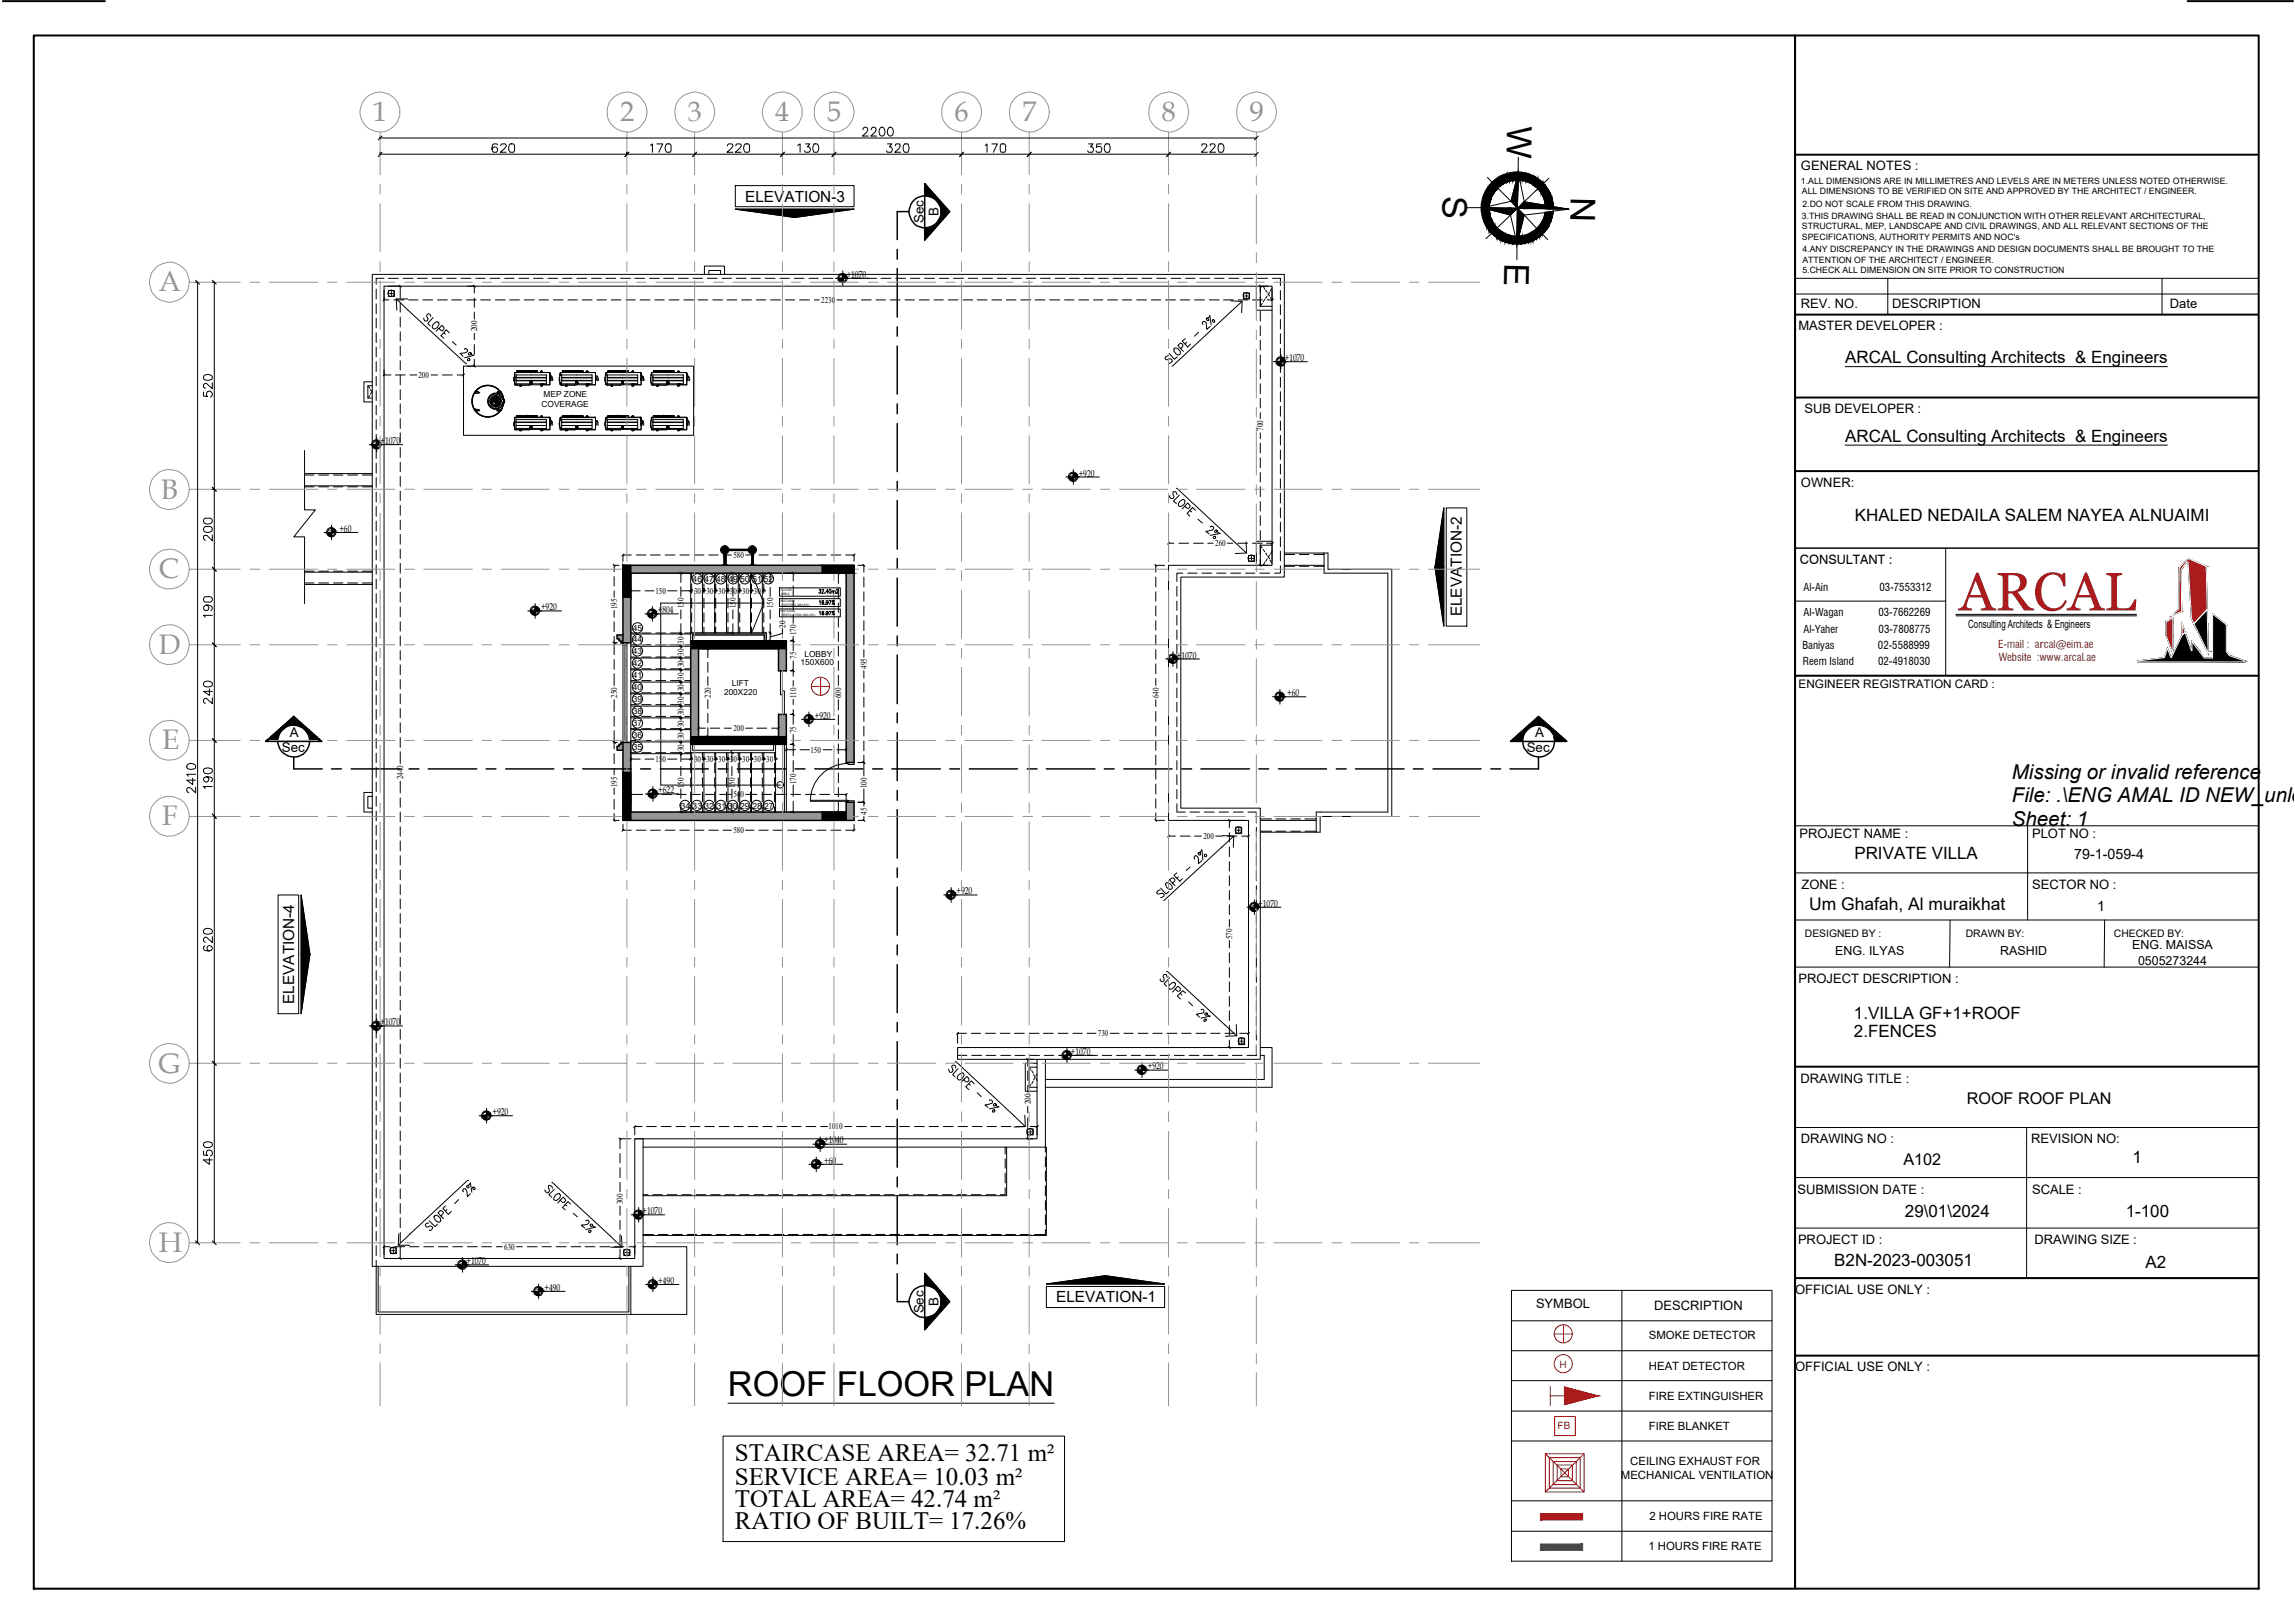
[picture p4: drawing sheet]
<svg xmlns="http://www.w3.org/2000/svg" width="594mm" height="420mm" viewBox="0 0 594 420" stroke-linecap="round" stroke-linejoin="round" font-family="sans-serif">
<defs><g id="words">
<text font-size="14" fill="#991b1e" x="507.1" y="158">ARCAL</text>
<g font-size="8.9">
<text x="390.1" y="32.6" transform="rotate(91 390.1 32.6)">W</text>
<text x="373.4" y="50.8" transform="rotate(90 373.4 50.8)">S</text>
<text x="406.6" y="51.1" transform="rotate(91 406.6 51.1)">N</text>
<text x="389.5" y="68" transform="rotate(91 389.5 68)">E</text>
<text x="188.4" y="361.4">ROOF FLOOR PLAN</text>
</g>
<g font-size="7.3" fill="#949596">
<text x="96.5" y="31.3">1</text>
<text x="160.5" y="31.3">2</text>
<text x="178" y="31.3">3</text>
<text x="200.6" y="31.3">4</text>
<text x="214.1" y="31.3">5</text>
<text x="247.1" y="31.3">6</text>
<text x="264.6" y="31.3">7</text>
<text x="300.7" y="31.3">8</text>
<text x="323.4" y="31.3">9</text>
<text x="41.1" y="75.4">A</text>
<text x="41.6" y="129.1">B</text>
<text x="41.1" y="149.6">C</text>
<text x="41.1" y="169.2">D</text>
<text x="42" y="194">E</text>
<text x="42" y="213.7">F</text>
<text x="41.1" y="277.7">G</text>
<text x="41.1" y="324">H</text>
</g>
<g font-size="6.5">
<text x="190.2" y="378.1">STAIRCASE AREA= 32.71 m²</text>
<text x="190.2" y="384.3">SERVICE AREA= 10.03 m²</text>
<text x="190.2" y="390.1">TOTAL AREA= 42.74 m²</text>
<text x="190.2" y="395.9">RATIO OF BUILT= 17.26%</text>
</g>
<g font-size="5.3">
<text x="126.3" y="40.6">620</text>
<text x="167.6" y="40.6">170</text>
<text x="187.3" y="40.6">220</text>
<text x="205.7" y="40.6">130</text>
<text x="228.6" y="40.6">320</text>
<text x="254" y="40.6">170</text>
<text x="280.8" y="40.6">350</text>
<text x="310.1" y="40.6">220</text>
<text x="56.1" y="104.1" transform="rotate(-90 56.1 104.1)">520</text>
<text x="56.1" y="141.1" transform="rotate(-90 56.1 141.1)">200</text>
<text x="56.1" y="160.9" transform="rotate(-90 56.1 160.9)">190</text>
<text x="56.1" y="183.4" transform="rotate(-90 56.1 183.4)">240</text>
<text x="520.8" y="201.6">Missing or invalid reference</text>
<text x="56.1" y="205.3" transform="rotate(-90 56.1 205.3)">190</text>
<text x="520.8" y="207.7">File: .\ENG AMAL ID NEW_unlo</text>
<text x="520.8" y="213.8">Sheet: 1</text>
<text x="56.1" y="247.3" transform="rotate(-90 56.1 247.3)">620</text>
<text x="56.1" y="302.7" transform="rotate(-90 56.1 302.7)">450</text>
</g>
<text font-size="4.5" x="468.3" y="235.6">Um Ghafah, Al muraikhat</text>
<g font-size="4.4">
<text x="477.6" y="94">ARCAL Consulting Architects &amp; Engineers</text>
<text x="477.6" y="114.3">ARCAL Consulting Architects &amp; Engineers</text>
<text x="480.2" y="134.9">KHALED NEDAILA SALEM NAYEA ALNUAIMI</text>
<text x="480" y="222.4">PRIVATE VILLA</text>
<text x="479.9" y="263.8">1.VILLA GF+1+ROOF</text>
<text x="479.9" y="268.4">2.FENCES</text>
<text x="552" y="301">1</text>
<text x="493.1" y="315">29\01\2024</text>
<text x="550.3" y="315">1-100</text>
<text x="474.8" y="327.8">B2N-2023-003051</text>
<text x="555.3" y="328.2">A2</text>
</g>
<g font-size="4.2">
<text x="509.1" y="285.9">ROOF ROOF PLAN</text>
<text x="492.7" y="301.5">A102</text>
</g>
<g font-size="4">
<text x="192.9" y="52.2">ELEVATION-3</text>
<text x="378.4" y="159.6" transform="rotate(-90 378.4 159.6)">ELEVATION-2</text>
<text x="76.2" y="259.9" transform="rotate(-90 76.2 259.9)">ELEVATION-4</text>
<text x="273.4" y="337.1">ELEVATION-1</text>
</g>
<g font-size="3.7">
<text x="536.9" y="222.4">79-1-059-4</text>
<text x="542.9" y="235.8">1</text>
</g>
<g font-size="3.5">
<text x="239.1" y="57.8" transform="rotate(-90 239.1 57.8)">Sec</text>
<text x="242.9" y="55.8" transform="rotate(-90 242.9 55.8)">B</text>
<text x="75" y="190.8">A</text>
<text x="397.4" y="190.8">A</text>
<text x="73" y="194.7">Sec</text>
<text x="395.2" y="194.7">Sec</text>
<text x="239.1" y="340" transform="rotate(-90 239.1 340)">Sec</text>
<text x="242.9" y="338" transform="rotate(-90 242.9 338)">B</text>
</g>
<g font-size="3.4">
<text x="466.2" y="44">GENERAL NOTES :</text>
<text x="466.2" y="79.7">REV. NO.</text>
<text x="489.8" y="79.7">DESCRIPTION</text>
<text x="561.7" y="79.7">Date</text>
<text x="465.6" y="85.4">MASTER DEVELOPER :</text>
<text x="467.1" y="106.8">SUB DEVELOPER :</text>
<text x="466.2" y="126">OWNER:</text>
<text x="465.8" y="217">PROJECT NAME :</text>
<text x="526" y="217">PLOT NO :</text>
<text x="466.3" y="230.2">ZONE :</text>
<text x="526" y="230.2">SECTOR NO :</text>
<text x="465.6" y="254.6">PROJECT DESCRIPTION :</text>
<text x="466.1" y="280.3">DRAWING TITLE :</text>
<text x="466.2" y="296">DRAWING NO :</text>
<text x="525.8" y="296">REVISION NO:</text>
<text x="465.3" y="309">SUBMISSION DATE :</text>
<text x="526" y="309">SCALE :</text>
<text x="465.4" y="322">PROJECT ID :</text>
<text x="526.6" y="322.1">DRAWING SIZE :</text>
<text x="464.7" y="334.9">OFFICIAL USE ONLY :</text>
<text x="397.6" y="338.6">SYMBOL</text>
<text x="428.2" y="339">DESCRIPTION</text>
<text x="464.7" y="355">OFFICIAL USE ONLY :</text>
</g>
<text font-size="3.3" x="465.9" y="146">CONSULTANT :</text>
<g font-size="3.2">
<text x="551.9" y="245.8">ENG. MAISSA</text>
<text x="475.1" y="247.3">ENG. ILYAS</text>
<text x="517.8" y="247.2">RASHID</text>
<text x="553.4" y="249.7">0505273244</text>
</g>
<text font-size="3.1" x="465.6" y="178.2">ENGINEER REGISTRATION CARD :</text>
<g font-size="2.9">
<text x="509.5" y="162.6">Consulting Architects &amp; Engineers</text>
<text x="426.8" y="346.8">SMOKE DETECTOR</text>
<text x="426.8" y="354.6">HEAT DETECTOR</text>
<text x="426.8" y="362.4">FIRE EXTINGUISHER</text>
<text x="426.8" y="370.1">FIRE BLANKET</text>
<text x="419.6" y="382.8">MECHANICAL VENTILATION</text>
<text x="422" y="379.3">CEILING EXHAUST FOR</text>
<text x="426.9" y="393.5">2 HOURS FIRE RATE</text>
<text x="426.7" y="401.2">1 HOURS FIRE RATE</text>
</g>
<g font-size="2.8">
<text x="466.8" y="153.1">Al-Ain</text>
<text x="486.5" y="153.1">03-7553312</text>
<text x="466.8" y="159.4">Al-Wagan</text>
<text x="486.3" y="159.4">03-7662269</text>
<text x="466.6" y="167.9">Baniyas</text>
<text x="466.8" y="163.9">Al-Yaher</text>
<text x="486.1" y="167.9">02-5588999</text>
<text x="486.3" y="163.9">03-7808775</text>
<text x="466.7" y="172.3">Reem Island</text>
<text x="486.2" y="172.3">02-4918030</text>
</g>
<g font-size="2.8" fill="#991b1e">
<text x="517.2" y="167.8">E-mail : arcal@eim.ae</text>
<text x="517.4" y="171.2">Website :www.arcal.ae</text>
</g>
<g font-size="2.7">
<text x="467.2" y="242.6">DESIGNED BY :</text>
<text x="508.9" y="242.6">DRAWN BY:</text>
<text x="547.2" y="242.6">CHECKED BY:</text>
</g>
<g font-size="2.6">
<text x="219.2" y="71.9">+1070</text>
<text x="332.6" y="93.5">+1070</text>
<text x="98.5" y="115">+1070</text>
<text x="279.2" y="123.4">+920</text>
<text x="87.9" y="137.7">+60</text>
<text x="140.1" y="158">+920</text>
<text x="170.3" y="158.8">+804</text>
<text x="304.6" y="170.5">+1070</text>
<text x="333.2" y="180.3">+60</text>
<text x="210.9" y="186.1">+920</text>
<text x="170.4" y="205.4">+622</text>
<text x="247.6" y="231.6">+920</text>
<text x="325.7" y="234.7">+1070</text>
<text x="98.5" y="265.5">+1070</text>
<text x="277.2" y="273.1">+1070</text>
<text x="297.2" y="276.8">+920</text>
<text x="127.5" y="288.7">+920</text>
<text x="213.3" y="296">+1040</text>
<text x="213.3" y="301.3">+60</text>
<text x="166.3" y="314.4">+1070</text>
<text x="120.7" y="327.3">+1070</text>
<text x="140.9" y="334.2">+490</text>
<text x="170.4" y="332.4">+490</text>
</g>
<g font-size="2.6" fill="#ff0f0f">
<text x="403.7" y="354.1">H</text>
<text x="403.2" y="370">FB</text>
</g>
<g font-size="2.3">
<text x="466.2" y="47.5">1.ALL DIMENSIONS ARE IN MILLIMETRES AND LEVELS ARE IN METERS UNLESS NOTED OTHERWISE.</text>
<text x="466.4" y="50.3">ALL DIMENSIONS TO BE VERIFIED ON SITE AND APPROVED BY THE ARCHITECT / ENGINEER.</text>
<text x="466.6" y="53.5">2.DO NOT SCALE FROM THIS DRAWING.</text>
<text x="466.4" y="56.7">3.THIS DRAWING SHALL BE READ IN CONJUNCTION WITH OTHER RELEVANT ARCHITECTURAL,</text>
<text x="466.4" y="59.4">STRUCTURAL, MEP, LANDSCAPE AND CIVIL DRAWINGS, AND ALL RELEVANT SECTIONS OF THE</text>
<text x="466.4" y="62.1">SPECIFICATIONS, AUTHORITY PERMITS AND NOC's</text>
<text x="466.6" y="65.3">4.ANY DISCREPANCY IN THE DRAWINGS AND DESIGN DOCUMENTS SHALL BE BROUGHT TO THE</text>
<text x="466.6" y="68.1">ATTENTION OF THE ARCHITECT / ENGINEER.</text>
<text x="466.6" y="70.8">5.CHECK ALL DIMENSION ON SITE PRIOR TO CONSTRUCTION</text>
<text x="212.6" y="78.4">2230</text>
<text x="123.5" y="85.8" transform="rotate(-90 123.5 85.8)">200</text>
<text x="108.3" y="97.8">200</text>
<text x="327" y="111.5" transform="rotate(-90 327 111.5)">700</text>
<text x="314.6" y="141.4">260</text>
<text x="189.8" y="144.4">580</text>
<text x="169.6" y="153.7">150</text>
<text x="179.7" y="153.7">30</text>
<text x="182.9" y="153.7">30</text>
<text x="185.9" y="153.7">30</text>
<text x="188.9" y="153.7">30</text>
<text x="192.1" y="153.7">30</text>
<text x="195.2" y="153.7">30</text>
<text x="159.7" y="157.8" transform="rotate(-90 159.7 157.8)">195</text>
<text x="177" y="157.5" transform="rotate(-90 177 157.5)">150</text>
<text x="190.5" y="157.5" transform="rotate(-90 190.5 157.5)">150</text>
<text x="200.1" y="157.5" transform="rotate(-90 200.1 157.5)">150</text>
<text x="177" y="166.7" transform="rotate(-90 177 166.7)">30</text>
<text x="203.3" y="162.5" transform="rotate(-90 203.3 162.5)">20</text>
<text x="206.1" y="164.5" transform="rotate(-90 206.1 164.5)">170</text>
<text x="177" y="172.8" transform="rotate(-90 177 172.8)">30</text>
<text x="177" y="169.7" transform="rotate(-90 177 169.7)">30</text>
<text x="206.1" y="170.6" transform="rotate(-90 206.1 170.6)">75</text>
<text x="224.4" y="173.1" transform="rotate(-90 224.4 173.1)">495</text>
<text x="177" y="179" transform="rotate(-90 177 179)">30</text>
<text x="177" y="175.9" transform="rotate(-90 177 175.9)">30</text>
<text x="159.7" y="180.6" transform="rotate(-90 159.7 180.6)">250</text>
<text x="177" y="185.2" transform="rotate(-90 177 185.2)">30</text>
<text x="177" y="182.2" transform="rotate(-90 177 182.2)">30</text>
<text x="184" y="180.6" transform="rotate(-90 184 180.6)">220</text>
<text x="206.1" y="180.8" transform="rotate(-90 206.1 180.8)">110</text>
<text x="217.8" y="180.8" transform="rotate(-90 217.8 180.8)">600</text>
<text x="299.9" y="180.8" transform="rotate(-90 299.9 180.8)">640</text>
<text x="177" y="191.4" transform="rotate(-90 177 191.4)">30</text>
<text x="177" y="188.3" transform="rotate(-90 177 188.3)">30</text>
<text x="189.8" y="189.3">200</text>
<text x="206.1" y="189.8" transform="rotate(-90 206.1 189.8)">75</text>
<text x="169.6" y="197.3">150</text>
<text x="177" y="194.5" transform="rotate(-90 177 194.5)">30</text>
<text x="179.7" y="197.3">30</text>
<text x="182.9" y="197.3">30</text>
<text x="185.9" y="197.3">30</text>
<text x="188.9" y="197.3">30</text>
<text x="192.1" y="197.3">30</text>
<text x="195.2" y="197.3">30</text>
<text x="198.3" y="197.3">30</text>
<text x="209.8" y="194.9">150</text>
<text x="104.4" y="201.7" transform="rotate(-90 104.4 201.7)">2440</text>
<text x="159.7" y="203.8" transform="rotate(-90 159.7 203.8)">195</text>
<text x="206.1" y="203" transform="rotate(-90 206.1 203)">170</text>
<text x="177" y="204" transform="rotate(-90 177 204)">150</text>
<text x="189.8" y="206.4">540</text>
<text x="190.2" y="204" transform="rotate(-90 190.2 204)">150</text>
<text x="224.4" y="204" transform="rotate(-90 224.4 204)">100</text>
<text x="189.8" y="215.7">580</text>
<text x="224.4" y="210.9" transform="rotate(-90 224.4 210.9)">45</text>
<text x="311.5" y="217.2">200</text>
<text x="319" y="243.1" transform="rotate(-90 319 243.1)">570</text>
<text x="284.2" y="268.3">730</text>
<text x="266.8" y="285.9" transform="rotate(-90 266.8 285.9)">200</text>
<text x="214.5" y="292.4">1010</text>
<text x="161.3" y="311.7" transform="rotate(-90 161.3 311.7)">300</text>
<text x="130.5" y="323.5">630</text>
</g>
<g font-size="2.2">
<text x="140.2" y="105.3">COVERAGE</text>
<text x="140.7" y="102.8">MEP ZONE</text>
<text x="179.3" y="150.7">46</text>
<text x="182.3" y="150.7">47</text>
<text x="185.4" y="150.7">48</text>
<text x="188.6" y="150.7">49</text>
<text x="191.6" y="150.7">50</text>
<text x="194.8" y="150.7">51</text>
<text x="197.7" y="150.7">52</text>
<text x="163.8" y="166.3">44</text>
<text x="163.8" y="163.4">45</text>
<text x="163.8" y="172.4">42</text>
<text x="163.8" y="169.3">43</text>
<text x="207.2" y="172.1">150X600</text>
<text x="208.3" y="170">LOBBY</text>
<text x="163.8" y="178.6">40</text>
<text x="163.8" y="175.6">41</text>
<text x="189.5" y="177.7">LIFT</text>
<text x="163.8" y="184.8">38</text>
<text x="163.8" y="181.8">39</text>
<text x="187.4" y="180">200X220</text>
<text x="163.8" y="191.1">36</text>
<text x="163.8" y="188">37</text>
<text x="163.8" y="194.1">35</text>
<text x="176.2" y="209.3">34</text>
<text x="179.3" y="209.3">33</text>
<text x="182.3" y="209.3">32</text>
<text x="185.5" y="209.3">31</text>
<text x="188.4" y="209.3">30</text>
<text x="191.6" y="209.3">29</text>
<text x="194.8" y="209.3">28</text>
<text x="197.8" y="209.3">27</text>
</g>
<g font-size=".8">
<text x="202.2" y="153.1">FLOOR</text>
<text x="202.2" y="154">AREA</text>
<text x="202.2" y="155.7">NATURAL</text>
<text x="202.2" y="158.4">NATURAL</text>
<text x="202.3" y="156.8">LIGHTING (Min.8%)</text>
<text x="202.3" y="159.4">VENTILATION (Min.4%)</text>
</g>
</g></defs>
<!-- layer: 0 -->
<g fill="none" stroke="#000" stroke-width=".26">
<path d="M8.7 9.2h456v402.1h-456zM105.6 80.3l15.1 13.8M318.5 80.8l-15.1 14M304.5 126.4l15.1 14M216.8 148.1l.5 .5M217 152.3v2.6M217 156.1v2.4M217 159.8v2.5M218 148.4h-1v2.6M217 163.6v2.4M217 167.3v2.5M217 171.1v2.4"/>
<path d="M217 174.8v2.7M203.6 193.7v.4h2.4M203.8 193.8l-.5 .6M207.1 194.1h2.4M213.1 194.1h2.3M217 181.1v2.7M217 185.1v2.5M217 188.9v2.4M217 192.6v2.5M217 196.4v2.4M219 193.7v.4h-2.4M219.3 193.8l-.5 .6"/>
<path d="M216.8 210l.5 .5M217 207.6v2.6h1M217 200.1v2.5M217 203.9v2.4M316.3 219.2l-15.1 13.9M302 251.5h.2l14.9 13.8M247.2 274.9h.3l15 13.9M121.3 305.6h-.3l-14.9 13.8M142.8 306.1l15.2 13.9"/>
</g>
<!-- layer: BORDER A2 -->
<path d="M.7 .3h26.4M8.7 9.2h456v402.1h-456zM464.7 9.2h120v402.1h-120zM566.3 .3h27.3M464.7 40h120M464.7 81.4h119.9M464.7 102.9h120M464.7 122h120M464.7 174.9h120M464.7 276.1h120M464.7 330.9h120M464.7 350.9h120" fill="none" stroke="#000" stroke-width=".51"/>
<!-- layer: INSERT TEXT -->
<path d="M477.6 94.9h83.5M477.6 115.2h83.5" fill="none" stroke="#000" stroke-width=".26"/>
<!-- layer: IN LINE -->
<g fill="none" stroke="#000" stroke-width=".26">
<path d="M464.7 76.1h119.9M464.7 72.1h119.9M488.7 72.1v9.3M559.7 72.1v9.3M464.7 141.9h120M464.8 213.8h119.9M524.9 213.8v24.4M464.8 226h120M464.8 238.2h120M504.8 238.2l-.1 12.2M544.8 238.2l-.1 12.2M464.7 250.4h120"/>
<path d="M464.7 291.9h120M524.6 291.9v39M464.7 304.8h120M464.7 317.9h120M391.3 334.1h67.4v70.1h-67.4zM419.8 334.1v70.1M464.7 330.9h120M391.3 357.4h67.4M391.3 341.9h67.4M391.3 349.7h67.4M391.3 365.3h67.4M391.3 373h67.4"/>
<path d="M391.3 388.5h67.4M391.3 396.4h67.4"/>
</g>
<!-- layer: K -->
<path d="M564.1 147l-.1 10.6-1.9 1.8 2.6-1.1-.1-10.9M566.4 145.5l.9 14.6 4.3 9-.5-22.5M571.3 157.8l-3.4 3.7M560.7 161.1l1.8-1.2v9.2l-1.8-4.6zM564.9 164.4l-2.8 5.8-1-2.4-.8 2.4-7 .9v.3h27.8M565.6 163.7l-.7 .7v-2.9l2.4 6.9 .1-2.4 3.2 4.3h2.1v-11.4l3.6 2.8v7l.8 1 4 1.4" fill="none" stroke="#000" stroke-width=".26"/>
<!-- layer: BORDER A2 -->
<path d="M464.7 174.9h120" fill="none" stroke="#000" stroke-width=".26"/>
<!-- layer: K -->
<g fill="#000" stroke="#000" stroke-width=".26">
<path d="M571.3 157.8v1.1h-1zM572.7 158.9l3.2 2.6h-3.2zM561.1 167.8l.2 .6h-.4zM564.9 164.4l.7-.7 .3 .7zM567.4 166l1.4 1.8h-1.4zM571.5 168.7l.1 .4z"/>
<path d="M570.3 158.9l1.2 2.6-.2-2.6zM570.3 158.9l1.2 2.6h-3.6z"/>
<path d="M560.3 170.2h10.2zM560.3 170.2h10.2z"/>
<path d="M560.9 168.4l1 1.8-.6-1.8zM560.9 168.4l1 1.8h-1.6z"/>
<path d="M564.9 164.4l2.4 4-1.4-4zM564.9 164.4l2.4 4h-4.3z"/>
<path d="M567.4 167.8l1.8 .6-.4-.6zM567.4 167.8l1.8 .6h-1.8z"/>
<path d="M563 168.4l7.5 1.8-1.3-1.8zM563 168.4l7.5 1.8h-8.4z"/>
<path d="M560.3 170.2l10.3 .1zM559.7 170.3h10.9z"/>
<path d="M567.9 161.5l3.7 7.2-.1-7.2zM567.9 161.5l3.7 7.2z"/>
<path d="M572.7 161.5l3.6 .2-.4-.2zM572.7 161.5l3.6 .2h-3.6z"/>
<path d="M572.7 161.7l3.6 7v-7zM572.7 161.7l3.6 7h-3.6z"/>
<path d="M572.7 168.7l4.4 1-.8-1zM572.7 168.7l4.4 1h-4.4z"/>
<path d="M572.7 169.7l6.3 .6-1.9-.6zM572.7 169.7l6.3 .6h-6.3z"/>
<path d="M559.7 170.3l21.4 .8-2.1-.8zM553.3 171.1l6.4-.8 21.4 .8zM553.3 171.1h27.8zM553.3 171.1h27.8z"/>
<path d="M553.3 171.1l27.8 .3v-.3zM553.3 171.1l27.8 .3h-27.8z"/>
</g>
<g fill="#991b1e" stroke="#991b1e" stroke-width=".26">
<path d="M566.4 144.6l2.2 .9h-3.1z"/>
<path d="M564 157.6h.7v.7z"/>
<path d="M562.2 160.1l.3-.2z"/>
<path d="M567.3 160.1h1.9l-.9 1z"/>
<path d="M560.7 161.1h1.8v3.4z"/>
<path d="M566.4 145.5l4.7 1.1-2.5-1.1zM566.4 145.5l4.7 1.1h-4.6z"/>
<path d="M565.5 145.5l-.5 1.5 1.1-1.5zM565.5 145.5l-.5 1.5h-.9z"/>
<path d="M564.1 147l.5 .4 .4-.4zM564.1 147l.5 .4h-.5z"/>
<path d="M564.1 147.4l.6 10.2-.1-10.2zM564.1 147.4l.6 10.2h-.7z"/>
<path d="M566.5 146.6l4.8 11.2-.2-11.2zM566.5 146.6l4.8 11.2h-4.1z"/>
<path d="M564 157.6l-.7 .7h1.4zM562.1 159.4l1.2-1.1h1.4z"/>
<path d="M567.2 157.8l2 2.3 2.1-2.3zM567.2 157.8l2 2.3h-1.9z"/>
<path d="M567.3 160.1l.4 1h.6zM567.7 161.1h.6l-.4 .4z"/>
<path d="M562.2 160.1l.3 1v-1zM560.7 161.1l1.5-1 .3 1z"/>
<path d="M564.9 161.5l.7 2.2h-.7zM564.9 163.7v.7l.7-.7z"/>
<path d="M560.7 161.1v3.4h1.8zM560.7 164.5h1.8v4.6z"/>
</g>
<!-- layer: A-WINDOW NO.Tag. -->
<path d="M566.4 144.6l4.7 2 .2 11.2-3.4 3.7-.6-1.4-.9-14.6h-.3l-1.5 1.9 .1 10.9-2.6 1.1 1.9-1.8 .1-10.6zM571.3 157.8l.3 11.3-3.7-7.6zM553.3 171.1l7-.9 .8-2.4 1 2.4 2.8-5.8 .7-.7 1.7 4.7 .1-2.4 3.2 4.3h2.1v-11.4l3.6 2.8v7l.8 1 4 1.4v.3h-27.8zM560.7 161.1l1.8-1.2v9.2l-1.8-4.6zM564.9 161.5l.7 2.2-.7 .7z" fill="none" stroke="#fff" stroke-width=".26"/>
<path d="M464.7 155.6h39M503.7 141.9v33M506.3 159h46.8M506.3 159.4h46.8" fill="none" stroke="#000" stroke-width=".26"/>
<!-- layer: HATCH -->
<g fill="#939598" stroke="#939598" stroke-width=".26">
<path d="M161.3 146.3l59.8 2.1v-2.1zM161.3 146.3l59.8 2.1h-59.8z"/>
<path d="M161.3 148.4l2 18v-18zM161.3 148.4l2 18h-2z"/>
<path d="M219 148.4l2.1 49v-49zM219 148.4l2.1 49h-2.1z"/>
<path d="M219 207.7l2.1 2.5v-2.5zM219 207.7l2.1 2.5h-2.1z"/>
<path d="M161.3 192.2l2 18v-18zM161.3 192.2l2 18h-2z"/>
<path d="M161.3 210.2l59.8 2.2v-2.2zM161.3 210.2l59.8 2.2h-59.8z"/>
<path d="M160.8 192.2l.5 .5v-.5zM160.8 192.2l.5 .5h-.5z"/>
<path d="M160.2 192.7l1.1 .5v-.5zM160.2 192.7l1.1 .5h-1.1z"/>
<path d="M159.7 193.2l1.6 1v-1zM159.7 193.2l1.6 1h-1.6z"/>
<path d="M159.7 164.4l1.6 1v-1zM159.7 164.4l1.6 1h-1.6z"/>
<path d="M160.2 165.4l1.1 .5v-.5zM160.2 165.4l1.1 .5h-1.1z"/>
<path d="M160.8 165.9l.5 .5v-.5zM160.8 165.9l.5 .5h-.5z"/>
<path d="M178.8 165.9l24.8 2v-2zM178.8 165.9l24.8 2h-24.8z"/>
<path d="M201.5 167.9l2.1 5.8v-5.8zM201.5 167.9l2.1 5.8h-2.1z"/>
<path d="M201.5 185l2.1 5.7v-5.7zM201.5 185l2.1 5.7h-2.1z"/>
<path d="M178.8 167.9l2 22.8v-22.8zM178.8 167.9l2 22.8h-2z"/>
<path d="M178.8 190.7l24.8 2v-2zM178.8 190.7l24.8 2h-24.8z"/>
</g>
<!-- layer: A-ELEVATION TAG -->
<path d="M190.3 48h30.8v5.5h-30.8zM190.3 54.1h30.8l-15.4 2.2zM373.7 131.5v30.6l-2.3-15.2zM374.4 131.5h5.3v30.6h-5.3zM72 231.7h5.3v30.7h-5.3zM77.9 231.7l2.3 15.4-2.3 15.3zM270.9 333h30.6v5.5h-30.6zM270.9 332.4l15.2-2.2 15.4 2.2zM188.4 363.3h84.5" fill="none" stroke="#000" stroke-width=".26"/>
<!-- layer: A-GEN-TEXT. -->
<path d="M187.2 371.8h88.4v27.3h-88.4z" fill="none" stroke="#000" stroke-width=".26"/>
<!-- layer: ALARM -->
<g fill="none" stroke="#ff0f0f" stroke-width=".26">
<path d="M210.2 177.7h4.5M212.4 175.4v4.6M401.3 358.9v5M402.3 345.4h4.7M404.7 342.9v4.7M405 359.1l8.6 2.3-8.6 2.2zM400 376.3h10.1v9.9h-10.1zM400 376.3l10.1 9.9M401 377.4h8v7.8h-8zM401.3 361.4h3.7M402.1 378.4h5.9v5.9h-5.9zM402.4 366.7h5.4v4.9h-5.4z"/>
<path d="M403.1 379.3h3.9v4h-3.9zM410.1 376.3l-10.1 9.9M404.1 380.3h1.9v2h-1.9z"/>
<circle cx="212.4" cy="177.7" r="2.35"/>
<circle cx="404.7" cy="353" r="2.35"/>
<circle cx="404.7" cy="345.3" r="2.35"/>
</g>
<path d="M405 359.1l8.6 2.3h-8.6zM405 361.4v2.2l8.6-2.2z" fill="#ff0f0f" stroke="#ff0f0f" stroke-width=".26"/>
<!-- layer: FIRE RATE -->
<path d="M398.8 393.5h10.9v-1.7zM398.8 391.8h10.9l-10.9 1.7z" fill="#991b1e" stroke="#991b1e" stroke-width=".26"/>
<path d="M398.8 401.4h10.9v-1.7zM398.8 399.7h10.9l-10.9 1.7z" fill="#293189" stroke="#293189" stroke-width=".26"/>
<!-- layer: WALL PROPOSED -->
<path d="M161.3 164.4h-1.6v1h.5v.5h.6v.5h.5v-20.1h59.8v51.1h-2.1v-49h-55.7v18h-2.5M178.8 165.9h24.8v7.8h-2.1v-5.8h-20.7v22.8h20.7v-5.7h2.1v7.7h-24.8zM160.8 192.2h2.5v18h55.7v-2.5h2.1v4.7h-59.8v-20.2h-.5v.5h-.6v.5h-.5v1h1.6" fill="none" stroke="#000" stroke-width=".38"/>
<!-- layer: STAIR -->
<g fill="none" stroke="#000" stroke-width=".26">
<path d="M78.8 126h2.5M78.8 125.8h17.6M78.8 123h2.5M78.8 122.6h17.6M82.5 126h2.6M82.5 123h2.6M86.3 126h2.4M86.3 123h2.4M90 126h2.6M90 123h2.6M93.8 126h2.6M93.8 123h2.6"/>
<path d="M78.8 147.9h2.5M78.8 148.1h17.6M78.8 150.9h2.5M78.8 151.3h17.6M82.5 147.9h2.6M82.5 150.9h2.6M86.3 147.9h2.4M86.3 150.9h2.4M90 147.9h2.6M90 150.9h2.6M93.8 147.9h2.6M93.8 150.9h2.6"/>
<path d="M178.8 148.4v17.5M179 148.4v1.5M179 151.2v2.4M179 154.9v2.5M179 158.7v2.4M181.8 148.4v15.5M182.2 148.4v1.5M182.2 151.2v2.4M182.2 154.9v2.5M182.2 158.7v2.4M185 148.4v15.5M185.3 148.4v1.5"/>
<path d="M185.3 151.2v2.4M185.3 154.9v2.5M185.3 158.7v2.4M188.1 148.4v15.5M188.4 148.4v1.5M188.4 151.2v2.4M188.4 154.9v2.5M188.4 158.7v2.4M191.1 148.4v15.5M191.5 148.4v1.5M191.5 151.2v2.4M191.5 154.9v2.5"/>
<path d="M191.5 158.7v2.4M194.3 148.4v15.5M194.5 149.9v-1.5l3.2 7.7-3.2 7.8v-1.6M194.5 151.2v2.4M194.5 154.9v2.5M194.5 158.7v2.4M197.3 148.4v15.5M197.7 156.1h-26.7v47.1h31M197.7 148.4v1.5M197.7 151.2v2.4M197.7 154.9v2.5M197.7 158.7v2.4"/>
<path d="M332.5 146.3h10.2M332.5 146.6h2.6M332.5 143.2h10.2M332.5 143.6h2.6M336.4 146.6h2.4M336.4 143.6h2.4M340.1 146.6h2.6M340.1 143.6h2.6M163.3 163.9h1.5M163.3 166.9h1.5M163.3 179.4h1.5M163.3 179.6h15.5"/>
<path d="M163.3 176.2h1.5M163.3 176.6h15.5M163.3 173.1h1.5M163.3 173.4h15.5M163.3 170.1h1.5M163.3 170.3h15.5M163.3 167.3h15.5M163.3 164.1h15.5M166.1 163.9h2.4M166.1 166.9h2.4M166.1 179.4h2.4M166.1 176.2h2.4"/>
<path d="M166.1 173.1h2.4M166.1 170.1h2.4M169.8 163.9h2.5M169.8 166.9h2.5M169.8 179.4h2.5M169.8 176.2h2.5M169.8 173.1h2.5M169.8 170.1h2.5M173.6 163.9h2.4M173.6 166.9h2.4M173.6 179.4h2.4M173.6 176.2h2.4"/>
<path d="M173.6 173.1h2.4M173.6 170.1h2.4M177.3 163.9h21v2M177.3 166.9h1.5M177.3 179.4h1.5M177.3 176.2h1.5M177.3 173.1h1.5M177.3 170.1h1.5M179 162.3v1.6M179.3 165.9v-1.5h18.5v1.5M182.2 162.3v1.6M185.3 162.3v1.6"/>
<path d="M188.4 162.3v1.6M191.5 162.3v1.6M197.7 162.3v1.6M163.3 194.9h1.5M163.3 195.1h15.5M163.3 191.7h1.5M163.3 192.1h15.5M163.3 188.6h1.5M163.3 188.9h15.5M163.3 185.5h1.5M163.3 185.8h15.5M163.3 182.4h1.5"/>
<path d="M163.3 182.8h15.5M166.1 194.9h2.4M166.1 191.7h2.4M166.1 188.6h2.4M166.1 185.5h2.4M166.1 182.4h2.4M169.8 194.9h2.5M169.8 191.7h2.5M169.8 188.6h2.5M169.8 185.5h2.5M169.8 182.4h2.5M173.6 194.9h2.4"/>
<path d="M173.6 191.7h2.4M173.6 188.6h2.4M173.6 185.5h2.4M173.6 182.4h2.4M177.3 194.9h23.5M177.3 191.7h1.5M177.3 188.6h1.5M177.3 185.5h1.5M177.3 182.4h1.5M178.8 192.7v3.6M178.8 197.5v2.6M179 194.9v15.3"/>
<path d="M179.3 192.7v1.5h21v-1.5M181.8 194.9v1.4M181.8 197.5v2.6M182.2 194.9v15.3M185 194.9v1.4M185 197.5v2.6M185.3 194.9v15.3M188.1 194.9v1.4M188.1 197.5v2.6M188.4 194.9v15.3M191.1 194.9v1.4M191.1 197.5v2.6"/>
<path d="M191.5 194.9v15.3M194.3 194.9v1.4M194.3 197.5v2.6M194.5 194.9v15.3M197.3 194.9v1.4M197.3 197.5v2.6M197.7 194.9v15.3M200.5 194.9v1.4M200.5 197.5v2.6M200.8 192.7v17.5M203 192.7v17.5M203.6 192.7v17.5"/>
<path d="M178.8 201.3v2.5M178.8 205v2.6M178.8 208.8v1.4M181.8 201.3v2.5M181.8 205v2.6M181.8 208.8v1.4M185 201.3v2.5M185 205v2.6M185 208.8v1.4M188.1 201.3v2.5M188.1 205v2.6M188.1 208.8v1.4"/>
<path d="M191.1 201.3v2.5M191.1 205v2.6M191.1 208.8v1.4M194.3 201.3v2.5M194.3 205v2.6M194.3 208.8v1.4M197.3 201.3v2.5M197.3 205v2.6M197.3 208.8v1.4M200.5 201.3v2.5M200.5 205v2.6M200.5 208.8v1.4"/>
<path d="M326.2 212.4h14.5M326.2 212h3M326.2 215.4h14.5M326.2 215.2h3M330.3 212h2.5M330.3 215.2h2.5M334.1 212h2.5M334.1 215.2h2.5M337.8 212h2.9M337.8 215.2h2.9M260.2 297v1.7M260.6 297v12.5h-94.1"/>
<path d="M270.6 297v1.2M270.6 299.5v2.5M270.9 297v22.8h-104.4M166.5 309.3h1.2M166.5 319.6h2.6M169 309.3h2.4M170.4 319.6h2.4M172.7 309.3h2.5M174.1 319.6h2.5M176.5 309.3h2.4M177.9 319.6h2.4M180.2 309.3h2.5"/>
<path d="M181.6 319.6h2.5M184 309.3h2.4M185.4 319.6h2.4M187.7 309.3h2.5M189.1 319.6h2.5M191.5 309.3h2.4M192.9 319.6h2.5M195.2 309.3h2.5M196.6 319.6h2.5M199 309.3h2.5M200.4 319.6h2.5M202.7 309.3h2.5"/>
<path d="M204.1 319.6h2.5M206.5 309.3h2.5M207.9 319.6h2.5M210.2 309.3h2.5M211.7 319.6h2.4M214 309.3h2.5M215.4 319.6h2.5M217.8 309.3h2.4M219.2 319.6h2.4M221.5 309.3h2.5M222.9 319.6h2.5M225.3 309.3h2.4"/>
<path d="M226.7 319.6h2.4M229 309.3h2.5M230.3 319.6h2.6M232.8 309.3h2.4M234.2 319.6h2.4M236.4 309.3h2.6M237.8 319.6h2.6M240.3 309.3h2.4M241.7 319.6h2.4M243.9 309.3h2.6M245.3 319.6h2.6M247.7 309.3h2.5"/>
<path d="M249.1 319.6h2.6M251.4 309.3h2.6M252.8 319.6h2.6M255.2 309.3h2.6M256.6 319.6h2.6M260.2 307.5v1.8h-1.3M260.2 300v2.4M260.2 303.7v2.5M260.3 319.6h2.6M264.1 319.6h2.6M270.6 318.3v1.3h-2.8M270.6 303.2v2.5"/>
<path d="M270.6 307v2.5M270.6 310.8v2.4M270.6 314.5v2.5"/>
<circle cx="202" cy="203.2" r=".83"/>
</g>
<!-- layer: WINDOWS -->
<path d="M161.3 166.9h1M161.3 166.4v25.8M161.8 166.9v24.8M162.3 166.4v25.8M163.3 166.4v25.8M202 173.7h.5v6.2h-.5zM202.5 178.9h.5v6.1h-.5zM161.3 191.7h1" fill="none" stroke="#000" stroke-width=".26"/>
<!-- layer: A-text -->
<g fill="none" stroke="#000" stroke-width=".26">
<circle cx="180.5" cy="149.8" r="1.33"/>
<circle cx="183.6" cy="149.8" r="1.33"/>
<circle cx="186.6" cy="149.8" r="1.33"/>
<circle cx="189.8" cy="149.8" r="1.33"/>
<circle cx="192.8" cy="149.8" r="1.33"/>
<circle cx="196" cy="149.8" r="1.33"/>
<circle cx="198.9" cy="149.8" r="1.33"/>
<circle cx="165" cy="174.7" r="1.33"/>
<circle cx="165" cy="168.5" r="1.33"/>
<circle cx="165" cy="165.6" r="1.33"/>
<circle cx="165" cy="162.5" r="1.33"/>
<circle cx="165" cy="177.9" r="1.33"/>
<circle cx="165" cy="171.7" r="1.33"/>
<circle cx="165" cy="184.1" r="1.33"/>
<circle cx="165" cy="190.2" r="1.33"/>
<circle cx="165" cy="187.2" r="1.33"/>
<circle cx="165" cy="193.4" r="1.33"/>
<circle cx="165" cy="181" r="1.33"/>
<circle cx="177.3" cy="208.5" r="1.33"/>
<circle cx="180.4" cy="208.5" r="1.33"/>
<circle cx="183.6" cy="208.5" r="1.33"/>
<circle cx="186.6" cy="208.5" r="1.33"/>
<circle cx="189.6" cy="208.5" r="1.33"/>
<circle cx="192.8" cy="208.5" r="1.33"/>
<circle cx="195.9" cy="208.5" r="1.33"/>
<circle cx="198.9" cy="208.5" r="1.33"/>
</g>
<!-- layer: ROOF LINE 3 -->
<path d="M166.5 322.7h11.3v17.6h-14.5" fill="none" stroke="#000" stroke-width=".26"/>
<!-- layer: A-ELEVATION TAG -->
<g fill="#000" stroke="#000" stroke-width=".26">
<path d="M190.3 54.1h30.8l-15.4 2.2zM270.9 332.4l15.2-2.2 15.4 2.2z"/>
<path d="M373.7 131.5v15.4h-2.3zM371.4 146.9l2.3 15.2v-15.2z"/>
<path d="M77.9 231.7l2.3 15.4h-2.3zM77.9 247.1v15.3l2.3-15.3z"/>
</g>
<!-- layer: ROOF LINE 2 -->
<g fill="none" stroke="#000" stroke-width=".26">
<path d="M97.4 74.8v2.6M97.4 78.7v2.5M99.4 72.1h-2v1.5M100.6 72.1h2.5M104.4 72.1h2.5M108 72.1h2.6M111.9 72.1h2.5M115.7 72.1h2.4M119.4 72.1h2.5M123.2 72.1h2.4M126.8 72.1h2.6M130.7 72.1h2.4"/>
<path d="M134.3 72.1h2.6M138.1 72.1h2.5M141.8 72.1h2.6M145.6 72.1h2.5M149.3 72.1h2.6M153.1 72.1h2.6M156.8 72.1h2.6M160.6 72.1h2.6M164.3 72.1h2.5M168.1 72.1h2.6M171.8 72.1h2.5M175.6 72.1h2.6"/>
<path d="M179.4 72.1h2.4M182.3 71v-2.1h5.3v2.1M183.1 72.1h2.5M183.5 71v-1h3v1M186.9 72.1h2.4M190.6 72.1h2.5M194.4 72.1h2.4M198.1 72.1h2.5M201.9 72.1h2.4M205.6 72.1h2.5M209.4 72.1h2.4M213.1 72.1h2.5"/>
<path d="M216.9 72.1h2.5M220.6 72.1h2.5M224.4 72.1h2.5M228.1 72.1h2.5M231.9 72.1h2.5M235.7 72.1h2.4M239.4 72.1h2.5M243.2 72.1h2.4M246.9 72.1h2.5M250.7 72.1h2.4M254.4 72.1h2.5M258.2 72.1h2.4"/>
<path d="M261.8 72.1h2.6M265.7 72.1h2.4M269.3 72.1h2.6M273.1 72.1h2.6M276.8 72.1h2.6M280.6 72.1h2.6M284.3 72.1h2.6M288.1 72.1h2.6M291.8 72.1h2.6M295.6 72.1h2.6M299.4 72.1h2.5M303.1 72.1h2.6"/>
<path d="M306.9 72.1h2.4M310.6 72.1h2.6M314.4 72.1h2.4M318.1 72.1h2.5M321.9 72.1h2.4M325.2 74.1v6.2h4.1M325.6 72.1h2.5M326.2 74.1v5.2h3.1M329.4 72.1h2v1.9M331.4 75.2v2.4M331.4 78.9v2.5M96.4 98.8h-2.2v5.3h2.2"/>
<path d="M96.4 99.9h-1.2v3.1h1.2M97.4 82.3v2.6M97.4 86.1v2.6M97.4 89.8v2.6M97.4 93.6v2.6M97.4 97.5v2.4M331.4 82.7v2.4M331.4 86.4v2.5M331.4 90.2v2.6M331.4 93.9v2.5M331.4 97.7v2.5M97.4 101.1v2.6"/>
<path d="M97.4 104.9v2.5M97.4 108.6v2.6M97.4 112.4v2.5M97.4 116.1v2.6M97.4 119.9v2.6M331.4 101.4v2.5M331.4 105.2v2.5M331.4 109v2.4M331.4 112.7v2.5M331.4 116.5v2.4M97.4 123.6v2.6M97.4 127.4v2.6"/>
<path d="M97.4 131.1v2.5M97.4 134.9v2.6M97.4 138.7v2.4M331.4 120.2v2.5M331.4 124v2.4M331.4 127.7v2.5M331.4 131.5v2.5M331.4 135.2v2.5M331.4 139v2.5M97.4 142.4v2.5M97.4 146.2v2.4M97.4 149.9v2.5"/>
<path d="M97.4 153.7v2.4M97.4 157.4v2.5M304.6 151.8v2.5M304.6 155.6v2.4M304.6 159.3v2.5M306.2 148.4h-1.6v2.1M307.4 148.4h2.5M311.1 148.4h2.6M314.9 148.4h2.4M318.6 148.4h2.6M322.4 148.4h2.4M326.1 148.4h2.5"/>
<path d="M329.3 141.1h-3.1v5.2M329.3 140.1h-4.1v6.2M331.4 146.5v1.9h-1.5M331.4 142.7v2.5M97.4 161.2v2.4M97.4 164.9v2.5M97.4 168.7v2.5M97.4 172.4v2.5M97.4 176.2v2.5M304.6 163.1v2.4M304.6 166.8v2.5M304.6 170.6v2.4"/>
<path d="M304.6 174.3v2.5M304.6 178.1v2.5M97.4 180v2.4M97.4 183.7v2.5M97.4 187.5v2.4M97.4 191.2v2.5M97.4 195v2.4M97.4 198.7v2.5M304.6 181.8v2.5M304.6 185.6v2.5M304.6 189.3v2.5M304.6 193.1v2.5"/>
<path d="M304.6 196.9v2.4M96.4 205.1h-2.2v5.1h2.2M96.4 206.2h-1.2v3h1.2M97.4 202.5v2.4M97.4 206.2v2.5M97.4 210v2.5M97.4 213.7v2.5M97.4 217.5v2.5M304.6 208.1v2.1h2.2M304.6 200.6v2.5M304.6 204.4v2.4M308.1 210.2h2.4"/>
<path d="M311.8 210.2h2.5M315.6 210.2h2.4M319.2 210.2h2.6M323.1 210.2h2.1v2.8M325.2 214.2v2.5M325.2 218v2.5M97.4 221.1v2.6M97.4 225v2.5M97.4 228.8v2.4M97.4 232.5v2.5M97.4 236.3v2.4M97.4 239.9v2.6"/>
<path d="M325.2 221.8v2.4M325.2 225.5v2.5M325.2 229.3v2.4M325.2 233v2.5M325.2 236.8v2.4M97.4 243.8v2.4M97.4 247.4v2.6M97.4 251.2v2.6M97.4 254.9v2.6M97.4 258.7v2.6M325.2 240.5v2.5M325.2 244.3v2.5"/>
<path d="M325.2 247.9v2.6M325.2 251.8v2.5M325.2 255.4v2.6M325.2 259.2v2.6M97.4 262.4v2.6M97.4 266.2v2.6M97.4 270v2.5M97.4 273.7v2.6M97.4 277.5v2.5M247.9 273.2h2.4M251.6 273.2h2.5M255.2 273.2h2.6"/>
<path d="M259.1 273.2h2.5M262.7 273.2h2.6M266.5 273.2h2.6M268.4 274.2v20.6h-104.1M268.4 276.3h-2v5.2h2M268.4 275.3h-3v7.2h3M270.4 273.2h2.4M270.6 274.2v22.8h-104.1M274 273.2h2.6M277.8 273.2h2.5M281.5 273.2h2.6M285.3 273.2h2.5"/>
<path d="M289 273.2h2.6M292.8 273.2h2.4M296.5 273.2h2.6M300.3 273.2h2.4M304 273.2h2.5M307.8 273.2h2.6M311.5 273.2h2.5M315.3 273.2h2.6M319 273.2h2.5M325.2 270.6v2.6h-2.4M325.2 263.1v2.4M325.2 266.7v2.6"/>
<path d="M326.2 271.2h3.1v10.3h-58.7M326.2 273.2h1.1v6.2h-56.7M97.4 281.2v2.6M97.4 285v2.4M97.4 288.7v2.6M97.4 292.5v2.4M97.4 296.2v2.5M97.4 300v2.6M97.4 303.7v2.5M97.4 307.5v2.5M97.4 311.3v2.4M97.4 315v2.5"/>
<path d="M97.4 318.8v2.4M97.4 326.3v1.5h69.1v-33h-2.2v31h-64.9v-251.7h229.9v72.2h-26.8v66.1h20.7v58.8h-75.3v3h78.3v-65h-20.5v-59.8h26.8v-78.4h-236.1v256.8h1M97.4 322.5v2.5"/>
</g>
<!-- layer: HANDRAIL -->
<path d="M342.7 143.2h1.1v4.2h16.5v64h-18.6v4h-1v-5.2h18.6v-61.8h-16.6zM97.4 327.8v12.5h65.9v-12.5M97.9 327.8v11.8h64.9v-11.8" fill="none" stroke="#000" stroke-width=".26"/>
<!-- layer: ARCHES -->
<g fill="none" stroke="#000" stroke-width=".26">
<path d="M326.7 78.5l-.5 .8M327 74.1l.4 .7M327.4 77.5l-.4 .6M327.6 75.1l.4 .6M328 76.6l-.4 .7M328.3 76.1l.3 .5M328.6 75.7l-.3 .5M328.9 77l.4 .6M329.3 74.6l-.5 .8M95.2 99.9l.5 .6M95.7 102.4l-.5 .6M95.9 100.9l.5 .5-.5 .6"/>
<path d="M326.2 141.1l.5 .8M327 142.3l.4 .5M327.4 145.6l-.4 .7M327.6 143.2l.4 .6M328 144.7l-.4 .6M328.3 144.1l.3 .6M328.6 143.7l-.3 .6M328.8 145.1l.5 .7M329.3 142.7l-.4 .7M266.4 276.3l.4 .6M267.1 277.2l.3 .6M267.4 280l-.3 .6"/>
<path d="M267.6 278.2l.3 .6M267.9 278.9l-.3 .7M268.2 279.2l.2 .5M268.4 278l-.2 .6M266.8 280.8l-.4 .7"/>
</g>
<!-- layer: LEVEL SYMBOL -->
<g fill="none" stroke="#000" stroke-width=".26">
<path d="M216.3 72.1h8.6M218.2 70.1v3.9M111.5 82v-.4l-.5-.4-.5 .4v.4l.3 .6-.3 .5a.57 .57 0 0 1-.7-.1 .57 .57 0 0 1-.1-.7M112.1 82.2l-1.4 1.5 .7 .7M112.1 84l.4-.4a.65 .65 0 0 1 1-.1 .65 .65 0 0 1-.1 1l-.3 .4-.4 .1a.6 .6 0 0 1-.8-.2 .6 .6 0 0 1 .2-.8zM113.6 85l.8 .6 .5-.3v-.5l-.5-.6-1.5 1.6M114.9 86.1l.4 .4M116.3 86.1l-.8-.7-1.4 1.5 .8 .6M117.1 88.4l1 .9M120.2 90.5a.45 .45 0 0 1 .7-.1 .45 .45 0 0 1 0 .7l-.5 .3-1.3 .1 .8 .7M121 93l.3-.2 .3 .2v.3l-.5 .1zM121.9 91.4l-.3 .5-.3-.2v-.2l.5-.3 .2 .5 .7 .3-2.5 .6"/>
<path d="M302.5 92.1h-.3a.57 .57 0 0 0-.5 .3 .57 .57 0 0 0 0 .6h1.5l.3 .5-.4 .4-.5 .1M302.6 91.5l1.4 1.5 .8-.6M304.1 90.1a1.31 1.31 0 0 1 1.4 1.5 1.07 1.07 0 0 1-1.1 0 1.07 1.07 0 0 1-.5-1zM305.7 90.2l.5-.5v-.5l-.5-.4-.8 .7 1.4 1.5M306.8 87.7l-.8 .6 1.4 1.5 .8-.7M307.2 88.6l-.4 .5M310.2 86l-1 1M311.4 84l-.2-.5 .3-.3h.4l.4 .4 .1 1.7 .9-.8M312.4 82.3l.5 .4v.3h-.4l-.2-.5 .6-.3 .3-.5 .3 2.4M314 82.7l.4 .3-.1 .5-.5-.4zM329.7 93.6h8.7M331.6 91.7v3.8"/>
<path d="M95.6 115.1h8.6M97.5 113.2v3.8M83.9 137.8h8.8M85.8 135.9v3.8M275.9 123.5h8.7M277.8 121.6v3.8M304.6 128.1a.69 .69 0 0 0-.8-.8l-.2 .6 .3 .8a.51 .51 0 0 1-.8 .4l-.4-.5 .2-.3M305.3 128.2l-1.5 1.5 .7 .6M305.3 130l.7-.7h.4l.3 .3a1.26 1.26 0 0 1-1.4 1.5 .72 .72 0 0 1 0-1.1zM306.7 131.1l.9 .5 .3-.2 .2-.4-.7-.8-1.4 1.5M307.9 132.1l.6 .4M309.5 132.1l-.8-.7-1.4 1.5 .6 .7"/>
<path d="M310.1 134.4l1.1 1M313.3 136.4a.51 .51 0 0 1 .9 0 .51 .51 0 0 1-.4 .8l-1.7 .4 .9 .6M314 139.1l.3-.2 .4 .1-.3 .5zM315.1 137.3l-.2 .4h-.5l.2-.4 .3-.1 .4 .8 .5 .1-2.5 .5M136.6 158.2h8.8M138.5 156.3v3.8M167 158.9h8.6M168.9 157v3.8M301.7 170.6h8.8M303.6 168.7v3.8M331.3 178.5v3.8M207.5 186.2h8.6"/>
<path d="M209.4 184.3v3.8M329.4 180.4h8.6M167.1 205.5h8.6M169 203.6v3.8M244.3 231.7h8.7M246.2 229.8v3.8M300.3 230.4l-.5 .1-.4 .4v.3l.3 .2 1.1-.2 .5 .4a.69 .69 0 0 1-.8 .7M300.5 229.9l1.4 1.5 .7-.6M302 228.5a1.31 1.31 0 0 1 1.4 1.5 1.07 1.07 0 0 1-1.7-.8v-.4zM303.5 228.6l.6-.7-.1-.4-.4-.3-.9 .6 1.4 1.5M304.6 226l-.7 .6 1.5 1.5 .6-.6M305 227l-.4 .4"/>
<path d="M308.1 224.5l-1 .8M309.2 222.4a.51 .51 0 0 1 0-.6 .51 .51 0 0 1 .7-.1l.3 .6v1.3l.9-.8M310.4 220.8l.3 .1-.1 .5-.5-.4 .1-.2 .5-.2 .4-.6 .3 2.5M311.9 221.1h.2l.3 .4-.3 .3-.3-.1zM322.8 234.9h8.8M324.7 233v3.8M302.1 253v-.2a.52 .52 0 0 0-.6-.6 .52 .52 0 0 0-.4 .7l.2 .8a.51 .51 0 0 1-.7 .3l-.3-.2v-.4M302.7 253.2l-1.4 1.5 .7 .6M302.7 254.9l.7-.5a.6 .6 0 0 1 .9 .2 .6 .6 0 0 1-.3 .8l-.4 .4a.65 .65 0 0 1-1 .2 .65 .65 0 0 1 .1-1.1zM304.3 256.1l.5 .5h.5l.2-.3v-.5l-.6-.5-1.4 1.5M305.5 257.1l.4 .5M306.9 257.1l-.7-.6-1.4 1.4 .7 .7"/>
<path d="M307.7 259.4l1 1M95.6 265.6h8.6M97.5 263.7v3.8M247.4 276.5v-.5l-.3-.2a.46 .46 0 0 0-.6 0 .46 .46 0 0 0 0 .6l.1 .5a.52 .52 0 0 1-.4 .7 .52 .52 0 0 1-.6-.6v-.2M248 276.6l-1.4 1.6 .6 .6M248 278.4l.4-.4a.65 .65 0 0 1 1-.1 .65 .65 0 0 1-.1 1l-.3 .4a.68 .68 0 0 1-1 .2 .68 .68 0 0 1 0-1.1zM249.5 279.6l.5 .5h.4l.4-.3v-.6l-.5-.5-1.5 1.5M274.3 273.2h8.6M276.2 271.3v3.8M293.7 277h8.7M295.6 275.1v3.8M310.9 261.4l.5-.1 .2 .2v.5l-.4 .3-1.5 .3 .8 .7"/>
<path d="M311.6 264.1l.3-.3 .4 .1v.3l-.4 .3-.3-.2zM312.5 262.3l-.1 .5-.5-.1 .1-.4h.5a.66 .66 0 0 0 .8 .8l-2.4 .5M124.1 288.8h8.6M126 286.9v3.8M210.4 296.2h8.8M211.3 299.5v3.8M212.3 294.3v3.8M250.8 280.6l.4 .4M252.2 280.6l-.8-.8-1.4 1.5 .8 .8M253 282.9l1 1M256.1 284.9l.5-.1 .3 .2-.1 .7-1.8 .3 .7 .7M257 287.3l.5 .1v.3l-.4 .3-.2-.2z"/>
<path d="M257.8 285.8l-.3 .5-.4-.1 .2-.4 .4-.1 .2 .6 .6 .3-2.4 .5M111 316.7a.64 .64 0 0 0-.9 .5l.4 .5 1.1-.3 .4 .3v.2a.64 .64 0 0 1-.9 .5M111.1 316l1.5 1.5 .7-.6M112.6 314.6a1.31 1.31 0 0 1 1.4 1.5l-.2 .3a1.46 1.46 0 0 1-1.4-1.5zM114.1 314.7l.7-.7-.7-.6-.7 .6 1.4 1.5M115.3 312.2l-.6 .6 1.3 1.6 .8-.8M115.7 313.1l-.4 .5M118.7 310.6l-1 1M120 308.5a.46 .46 0 0 1-.1-.6 .46 .46 0 0 1 .6-.1 2.48 2.48 0 0 1 .5 2l.8-.8M121 306.9h.3l.1 .2-.1 .4h-.3l-.3-.4 .7-.4 .4-.5 .3 2.5M122.5 307.3l.5 .3-.2 .4-.4-.2zM143 307.6a.7 .7 0 0 0-1-.6l.2 1.3a.59 .59 0 0 1-.7 .5 .59 .59 0 0 1-.4-.8"/>
<path d="M143.5 307.9l-1.4 1.4 .7 .6M143.9 309.3l.9-.3 .3 .4-.1 .3a1 1 0 0 1-.9 1 .53 .53 0 0 1-.6-.1 .53 .53 0 0 1-.1-.6zM145 310.7l.8 .6 .3-.1 .3-.4-.6-.9-1.4 1.5M146.3 311.8l.5 .4M147.7 311.7l-.7-.6-1.4 1.5 .7 .6M148.4 314.1l1.1 .9M151.6 316l.6-.1 .3 .2-.1 .6-.7 .3-1.2 .2 .9 .7M152.4 318.7l.4-.3 .2 .2-.2 .5h-.3zM153.4 317v.3l-.4 .2-.2-.2 .1-.4h.4l.3 .6 .5 .2-2.5 .6M163.4 314.5h8.7M165.3 312.6v3.8M209.4 301.4h8.8"/>
<path d="M117.8 327.4h8.7M119.7 325.5v3.9M137.5 334.3h8.8M139.4 332.4v3.8M167.1 332.5h8.6M169 330.6v3.8"/>
<circle cx="218.1" cy="72" r="1.21"/>
<circle cx="218.1" cy="72" r=".95"/>
<circle cx="331.5" cy="93.6" r="1.21"/>
<circle cx="331.5" cy="93.6" r=".95"/>
<circle cx="97.4" cy="115" r="1.21"/>
<circle cx="97.4" cy="115" r=".95"/>
<circle cx="85.8" cy="137.8" r="1.21"/>
<circle cx="85.8" cy="137.8" r=".95"/>
<circle cx="277.8" cy="123.4" r="1.21"/>
<circle cx="277.8" cy="123.4" r=".95"/>
<circle cx="138.5" cy="158.1" r="1.21"/>
<circle cx="138.5" cy="158.1" r=".95"/>
<circle cx="168.8" cy="158.9" r="1.21"/>
<circle cx="168.8" cy="158.9" r=".95"/>
<circle cx="303.6" cy="170.5" r="1.21"/>
<circle cx="303.6" cy="170.5" r=".95"/>
<circle cx="209.3" cy="186.2" r="1.21"/>
<circle cx="209.3" cy="186.2" r=".95"/>
<circle cx="331.3" cy="180.3" r="1.21"/>
<circle cx="331.3" cy="180.3" r=".95"/>
<circle cx="168.9" cy="205.5" r="1.21"/>
<circle cx="168.9" cy="205.5" r=".95"/>
<circle cx="246.2" cy="231.6" r="1.21"/>
<circle cx="246.2" cy="231.6" r=".95"/>
<circle cx="324.6" cy="234.8" r="1.21"/>
<circle cx="324.6" cy="234.8" r=".95"/>
<circle cx="97.4" cy="265.5" r="1.21"/>
<circle cx="97.4" cy="265.5" r=".95"/>
<circle cx="276.1" cy="273.2" r="1.21"/>
<circle cx="276.1" cy="273.2" r=".95"/>
<circle cx="295.6" cy="277" r="1.21"/>
<circle cx="295.6" cy="277" r=".95"/>
<circle cx="125.9" cy="288.8" r="1.21"/>
<circle cx="125.9" cy="288.8" r=".95"/>
<circle cx="212.3" cy="296.1" r="1.21"/>
<circle cx="212.3" cy="296.1" r=".95"/>
<circle cx="165.3" cy="314.4" r="1.21"/>
<circle cx="165.3" cy="314.4" r=".95"/>
<circle cx="211.2" cy="301.3" r="1.21"/>
<circle cx="211.2" cy="301.3" r=".95"/>
<circle cx="119.7" cy="327.4" r="1.21"/>
<circle cx="119.7" cy="327.4" r=".95"/>
<circle cx="139.4" cy="334.2" r="1.21"/>
<circle cx="139.4" cy="334.2" r=".95"/>
<circle cx="168.9" cy="332.5" r="1.21"/>
<circle cx="168.9" cy="332.5" r=".95"/>
</g>
<g fill="#000" stroke="#000" stroke-width=".26">
<path d="M330.9 94.4h.7zM331.2 94.5l.4 .2zM331.6 92.6l.2 .2zM97 116h.5zM97.1 116l.4 .1zM85.3 138.7h.5zM85.4 138.7l.4 .2zM85.8 136.9h.3zM277.2 124.4h.6zM277.5 124.4l.3 .1zM138 159h.5zM138.3 159l.2 .2z"/>
<path d="M138.5 157.3h.3zM168.5 159.8h.4zM303.2 171.5l.4 .1zM303.6 169.6l.3 .1zM331.3 179.4l.1 .1zM330.9 181.3l.4 .1zM324.2 235.8h.5zM324.3 235.8l.4 .1zM324.7 234h.3zM97 266.5h.5zM97.1 266.5l.4 .1zM125.6 289.7h.4z"/>
<path d="M212.3 295.2h.3zM164.8 315.4h.5zM164.9 315.4l.4 .1zM211.3 300.4h.3zM119.2 328.3h.5zM119.4 328.3l.3 .2zM139.4 333.4h.3zM168.6 333.4l.4 .1zM169 331.5l.1 .1z"/>
<path d="M217.8 72.9h.4zM217.9 72.9h.3zM217.8 72.9h.4z"/>
<path d="M217.1 72.1l1.1 .1zM217.1 72.1l1.1 .1z"/>
<path d="M217.1 72.2l1.1 .2v-.2zM217.1 72.2l1.1 .2h-.9z"/>
<path d="M217.3 72.4l.9 .2zM217.3 72.4l.9 .2z"/>
<path d="M217.3 72.6l.9 .1zM217.3 72.6l.9 .1z"/>
<path d="M217.4 72.7l.8 .1zM217.4 72.7l.8 .1z"/>
<path d="M217.6 72.8l.6 .1zM217.6 72.8l.6 .1z"/>
<path d="M218.2 71l.3 .2zM218.2 71l.3 .2z"/>
<path d="M218.2 71.2h.5zM218.2 71.2h.5z"/>
<path d="M218.2 71.2l.6 .1zM218.2 71.2l.6 .1z"/>
<path d="M218.2 71.3l.7 .2-.1-.2zM218.2 71.3l.7 .2h-.7z"/>
<path d="M218.2 71.5l.8 .2zM218.2 71.5l.8 .2z"/>
<path d="M218.2 71.7l.8 .1zM218.2 71.7l.8 .1z"/>
<path d="M218.2 71.8l.8 .3v-.3zM218.2 71.8l.8 .3h-.8z"/>
<path d="M330.6 93.6l1 .3v-.3zM330.6 93.6l1 .3h-.9z"/>
<path d="M330.7 93.9l.9 .1zM330.7 93.9l.9 .1z"/>
<path d="M330.7 94l.9 .1zM330.7 94l.9 .1z"/>
<path d="M330.8 94.1l.8 .3v-.3zM330.8 94.1l.8 .3h-.7zM330.9 94.4h.7z"/>
<path d="M331.1 94.4l.5 .1zM331.1 94.4l.5 .1z"/>
<path d="M331.6 92.8h.3zM331.6 92.8h.3z"/>
<path d="M331.6 92.8l.5 .1zM331.6 92.8l.5 .1z"/>
<path d="M331.6 92.9l.6 .1zM331.6 92.9l.6 .1z"/>
<path d="M331.6 93l.7 .1zM331.6 93l.7 .1z"/>
<path d="M331.6 93.1l.9 .2zM331.6 93.1l.9 .2z"/>
<path d="M331.6 93.3l1 .2-.1-.2zM331.6 93.3l1 .2h-1z"/>
<path d="M331.6 93.5l1 .1zM331.6 93.5l1 .1z"/>
<path d="M96.5 115.1l1 .3v-.3zM96.5 115.1l1 .3h-1z"/>
<path d="M96.5 115.4l1 .1zM96.5 115.4l1 .1z"/>
<path d="M96.6 115.5l.9 .2v-.2zM96.6 115.5l.9 .2h-.8z"/>
<path d="M96.7 115.7l.8 .2zM96.7 115.7l.8 .2z"/>
<path d="M96.9 115.9l.6 .1zM96.9 115.9l.6 .1zM97 116h.5z"/>
<path d="M97.3 116.1h.2zM97.1 116l.4 .1z"/>
<path d="M97.5 114.2h.4zM97.5 114.2h.4z"/>
<path d="M97.5 114.2l.5 .1zM97.5 114.2l.5 .1z"/>
<path d="M97.5 114.3l.6 .2zM97.5 114.3l.6 .2z"/>
<path d="M97.5 114.5l.8 .1zM97.5 114.5l.8 .1z"/>
<path d="M97.5 114.6l.9 .1zM97.5 114.6l.9 .1z"/>
<path d="M97.5 114.7l.9 .3v-.3zM97.5 114.7l.9 .3h-.9z"/>
<path d="M97.5 115l1 .1zM97.5 115l1 .1z"/>
<path d="M84.9 137.8l.9 .3v-.3zM84.9 137.8l.9 .3h-.9z"/>
<path d="M84.9 138.1l.9 .1zM84.9 138.1l.9 .1z"/>
<path d="M84.9 138.2l.9 .3v-.3zM84.9 138.2l.9 .3h-.7z"/>
<path d="M85.1 138.5l.7 .1zM85.1 138.5l.7 .1z"/>
<path d="M85.2 138.6l.6 .1zM85.2 138.6l.6 .1zM85.3 138.7h.5z"/>
<path d="M85.8 136.9h.4zM85.8 136.9h.4z"/>
<path d="M85.8 136.9l.7 .2zM85.8 136.9l.7 .2z"/>
<path d="M85.8 137.1l.8 .1zM85.8 137.1l.8 .1z"/>
<path d="M85.8 137.2l.9 .1zM85.8 137.2l.9 .1z"/>
<path d="M85.8 137.3l.9 .2zM85.8 137.3l.9 .2z"/>
<path d="M85.8 137.5l1 .2-.1-.2zM85.8 137.5l1 .2h-1z"/>
<path d="M85.8 137.7l1 .1zM85.8 137.7l1 .1z"/>
<path d="M276.8 123.5l1 .2v-.2zM276.8 123.5l1 .2h-1z"/>
<path d="M276.8 123.7l1 .2zM276.8 123.7l1 .2z"/>
<path d="M277 123.9l.8 .2v-.2zM277 123.9l.8 .2h-.8z"/>
<path d="M277 124.1l.8 .1zM277 124.1l.8 .1z"/>
<path d="M277.1 124.2l.7 .2zM277.1 124.2l.7 .2zM277.2 124.4h.6z"/>
<path d="M277.6 124.5h.2zM277.5 124.4l.3 .1z"/>
<path d="M277.8 122.6h.4zM277.8 122.6h.4z"/>
<path d="M277.8 122.6l.6 .1zM277.8 122.6l.6 .1z"/>
<path d="M277.8 122.7l.7 .2zM277.8 122.7l.7 .2z"/>
<path d="M277.8 122.9l.8 .1zM277.8 122.9l.8 .1z"/>
<path d="M277.8 123l.9 .1zM277.8 123l.9 .1z"/>
<path d="M277.8 123.1l.9 .3v-.3zM277.8 123.1l.9 .3h-.9z"/>
<path d="M277.8 123.4l.9 .1zM277.8 123.4l.9 .1z"/>
<path d="M137.6 158.2l.9 .2v-.2zM137.6 158.2l.9 .2h-.9z"/>
<path d="M137.6 158.4l.9 .1zM137.6 158.4l.9 .1z"/>
<path d="M137.6 158.5l.9 .2zM137.6 158.5l.9 .2z"/>
<path d="M137.8 158.7l.7 .2v-.2zM137.8 158.7l.7 .2h-.6z"/>
<path d="M137.9 158.9l.6 .1zM137.9 158.9l.6 .1zM138 159h.5z"/>
<path d="M138.5 157.3h.4zM138.5 157.3h.4z"/>
<path d="M138.5 157.3l.7 .1zM138.5 157.3l.7 .1z"/>
<path d="M138.5 157.4l.8 .1zM138.5 157.4l.8 .1z"/>
<path d="M138.5 157.5l.9 .1zM138.5 157.5l.9 .1z"/>
<path d="M138.5 157.6l1 .2zM138.5 157.6l1 .2z"/>
<path d="M138.5 157.8l1 .2v-.2zM138.5 157.8l1 .2h-1z"/>
<path d="M138.5 158l1 .2zM138.5 158l1 .2z"/>
<path d="M168.5 159.8h.4zM168.6 159.8l.3 .1z"/>
<path d="M167.9 158.9l1 .1zM167.9 158.9l1 .1z"/>
<path d="M167.9 159l1 .3v-.3zM167.9 159l1 .3h-.9z"/>
<path d="M168 159.3l.9 .1zM168 159.3l.9 .1z"/>
<path d="M168 159.4l.9 .2zM168 159.4l.9 .2z"/>
<path d="M168.1 159.6l.8 .1zM168.1 159.6l.8 .1z"/>
<path d="M168.2 159.7l.7 .1zM168.2 159.7l.7 .1z"/>
<path d="M168.9 157.9l.4 .1zM168.9 157.9l.4 .1z"/>
<path d="M168.9 158l.5 .2zM168.9 158l.5 .2z"/>
<path d="M168.9 158.2l.6 .1zM168.9 158.2l.6 .1z"/>
<path d="M168.9 158.3l.7 .1zM168.9 158.3l.7 .1z"/>
<path d="M168.9 158.4l.9 .1zM168.9 158.4l.9 .1z"/>
<path d="M168.9 158.5l.9 .2zM168.9 158.5l.9 .2z"/>
<path d="M168.9 158.7l.9 .2v-.2zM168.9 158.7l.9 .2h-.9z"/>
<path d="M302.7 170.6l.9 .3v-.3zM302.7 170.6l.9 .3h-.9z"/>
<path d="M302.7 170.9l.9 .1zM302.7 170.9l.9 .1z"/>
<path d="M302.7 171l.9 .1zM302.7 171l.9 .1z"/>
<path d="M302.9 171.1l.7 .1zM302.9 171.1l.7 .1z"/>
<path d="M303 171.2l.6 .2zM303 171.2l.6 .2z"/>
<path d="M303.1 171.4l.5 .1zM303.1 171.4l.5 .1z"/>
<path d="M303.6 169.7h.4zM303.6 169.7h.4z"/>
<path d="M303.6 169.7l.5 .1zM303.6 169.7l.5 .1z"/>
<path d="M303.6 169.8l.8 .2zM303.6 169.8l.8 .2z"/>
<path d="M303.6 170l.9 .1zM303.6 170l.9 .1z"/>
<path d="M303.6 170.1l.9 .1zM303.6 170.1l.9 .1z"/>
<path d="M303.6 170.2l1 .3-.1-.3zM303.6 170.2l1 .3h-1z"/>
<path d="M303.6 170.5l1 .1zM303.6 170.5l1 .1z"/>
<path d="M331.3 179.5h.4zM331.3 179.5h.4z"/>
<path d="M331.3 179.5l.5 .1zM331.3 179.5l.5 .1z"/>
<path d="M331.3 179.6l.6 .1zM331.3 179.6l.6 .1z"/>
<path d="M331.3 179.7l.8 .2zM331.3 179.7l.8 .2z"/>
<path d="M331.3 179.9l.9 .1zM331.3 179.9l.9 .1z"/>
<path d="M209 187.1h.4zM209.1 187.1h.3zM209 187.1h.4z"/>
<path d="M208.4 186.2l1 .2zM208.4 186.2l1 .2z"/>
<path d="M208.4 186.4l1 .2v-.2zM208.4 186.4l1 .2h-.9z"/>
<path d="M208.5 186.6l.9 .1zM208.5 186.6l.9 .1z"/>
<path d="M208.5 186.7l.9 .2zM208.5 186.7l.9 .2z"/>
<path d="M208.6 186.9l.8 .1zM208.6 186.9l.8 .1z"/>
<path d="M208.8 187l.6 .1zM208.8 187l.6 .1z"/>
<path d="M209.4 185.2l.4 .1zM209.4 185.2l.4 .1z"/>
<path d="M209.4 185.3h.5zM209.4 185.3h.5z"/>
<path d="M209.4 185.3l.6 .2zM209.4 185.3l.6 .2z"/>
<path d="M209.4 185.5l.8 .1zM209.4 185.5l.8 .1z"/>
<path d="M209.4 185.6l.9 .2-.1-.2zM209.4 185.6l.9 .2h-.9z"/>
<path d="M209.4 185.8l.9 .2zM209.4 185.8l.9 .2z"/>
<path d="M209.4 186l.9 .2v-.2zM209.4 186l.9 .2h-.9z"/>
<path d="M330.3 180.4l1 .2v-.2zM330.3 180.4l1 .2h-1z"/>
<path d="M330.3 180.6l1 .2zM330.3 180.6l1 .2z"/>
<path d="M330.4 180.8l.9 .1zM330.4 180.8l.9 .1z"/>
<path d="M330.4 180.9l.9 .1zM330.4 180.9l.9 .1z"/>
<path d="M330.6 181l.7 .1zM330.6 181l.7 .1z"/>
<path d="M330.8 181.1l.5 .2zM330.8 181.1l.5 .2z"/>
<path d="M331.1 181.4h.2zM330.9 181.3l.4 .1z"/>
<path d="M331.3 180l.9 .3v-.3zM331.3 180l.9 .3h-.9z"/>
<path d="M331.3 180.3l.9 .1zM331.3 180.3l.9 .1z"/>
<path d="M168.6 206.4h.4zM168.8 206.4h.2zM168.6 206.4h.4z"/>
<path d="M168 205.5l1 .2zM168 205.5l1 .2z"/>
<path d="M168 205.7l1 .2v-.2zM168 205.7l1 .2h-.9z"/>
<path d="M168.1 205.9l.9 .1zM168.1 205.9l.9 .1z"/>
<path d="M168.1 206l.9 .2zM168.1 206l.9 .2z"/>
<path d="M168.2 206.2l.8 .1zM168.2 206.2l.8 .1z"/>
<path d="M168.4 206.3l.6 .1zM168.4 206.3l.6 .1z"/>
<path d="M169 204.5l.4 .1zM169 204.5l.4 .1z"/>
<path d="M169 204.6l.5 .2zM169 204.6l.5 .2z"/>
<path d="M169 204.8h.6zM169 204.8h.6z"/>
<path d="M169 204.8l.8 .2-.2-.2zM169 204.8l.8 .2h-.8z"/>
<path d="M169 205l.9 .1zM169 205l.9 .1z"/>
<path d="M169 205.1l.9 .2zM169 205.1l.9 .2z"/>
<path d="M169 205.3l.9 .2v-.2zM169 205.3l.9 .2h-.9z"/>
<path d="M245.8 232.7h.4zM246 232.7h.2zM245.8 232.7h.4z"/>
<path d="M245.2 231.7l1 .2v-.2zM245.2 231.7l1 .2h-1z"/>
<path d="M245.2 231.9l1 .2zM245.2 231.9l1 .2z"/>
<path d="M245.3 232.1l.9 .2v-.2zM245.3 232.1l.9 .2h-.9z"/>
<path d="M245.3 232.3l.9 .2zM245.3 232.3l.9 .2z"/>
<path d="M245.5 232.5l.7 .1zM245.5 232.5l.7 .1z"/>
<path d="M245.6 232.6l.6 .1zM245.6 232.6l.6 .1z"/>
<path d="M246.2 230.8h.3zM246.2 230.8h.3z"/>
<path d="M246.2 230.8l.5 .1zM246.2 230.8l.5 .1z"/>
<path d="M246.2 230.9l.7 .2zM246.2 230.9l.7 .2z"/>
<path d="M246.2 231.1l.8 .1zM246.2 231.1l.8 .1z"/>
<path d="M246.2 231.2l.9 .2-.1-.2zM246.2 231.2l.9 .2h-.9z"/>
<path d="M246.2 231.4l.9 .2zM246.2 231.4l.9 .2z"/>
<path d="M246.2 231.6l.9 .1zM246.2 231.6l.9 .1z"/>
<path d="M323.8 234.9l.9 .2v-.2zM323.8 234.9l.9 .2h-.9z"/>
<path d="M323.8 235.1l.9 .1zM323.8 235.1l.9 .1z"/>
<path d="M323.8 235.2l.9 .2zM323.8 235.2l.9 .2z"/>
<path d="M323.9 235.4l.8 .2v-.2zM323.9 235.4l.8 .2h-.6z"/>
<path d="M324.1 235.6l.6 .2zM324.1 235.6l.6 .2zM324.2 235.8h.5z"/>
<path d="M324.7 234h.4zM324.7 234h.4z"/>
<path d="M324.7 234l.5 .1zM324.7 234l.5 .1z"/>
<path d="M324.7 234.1l.8 .1zM324.7 234.1l.8 .1z"/>
<path d="M324.7 234.2l.8 .2zM324.7 234.2l.8 .2z"/>
<path d="M324.7 234.4l.9 .1zM324.7 234.4l.9 .1z"/>
<path d="M324.7 234.5l1 .2-.1-.2zM324.7 234.5l1 .2h-1z"/>
<path d="M324.7 234.7l1 .2zM324.7 234.7l1 .2z"/>
<path d="M96.5 265.6l1 .3v-.3zM96.5 265.6l1 .3h-1z"/>
<path d="M96.5 265.9l1 .1zM96.5 265.9l1 .1z"/>
<path d="M96.6 266l.9 .2v-.2zM96.6 266l.9 .2h-.8z"/>
<path d="M96.7 266.2l.8 .2zM96.7 266.2l.8 .2z"/>
<path d="M96.9 266.4l.6 .1zM96.9 266.4l.6 .1zM97 266.5h.5z"/>
<path d="M97.3 266.6h.2zM97.1 266.5l.4 .1z"/>
<path d="M97.5 264.7h.4zM97.5 264.7h.4z"/>
<path d="M97.5 264.7l.5 .1zM97.5 264.7l.5 .1z"/>
<path d="M97.5 264.8l.6 .2zM97.5 264.8l.6 .2z"/>
<path d="M97.5 265l.8 .1zM97.5 265l.8 .1z"/>
<path d="M97.5 265.1l.9 .2-.1-.2zM97.5 265.1l.9 .2h-.9z"/>
<path d="M97.5 265.3l.9 .2zM97.5 265.3l.9 .2z"/>
<path d="M97.5 265.5l1 .1zM97.5 265.5l1 .1z"/>
<path d="M275.8 274.1h.4zM275.9 274.1h.3zM275.8 274.1h.4z"/>
<path d="M275.2 273.2l1 .1zM275.2 273.2l1 .1z"/>
<path d="M275.2 273.3l1 .3v-.3zM275.2 273.3l1 .3h-.9z"/>
<path d="M275.3 273.6l.9 .1zM275.3 273.6l.9 .1z"/>
<path d="M275.4 273.7l.8 .2zM275.4 273.7l.8 .2z"/>
<path d="M275.4 273.9l.8 .1zM275.4 273.9l.8 .1z"/>
<path d="M275.7 274l.5 .1zM275.7 274l.5 .1z"/>
<path d="M276.2 272.2l.4 .1zM276.2 272.2l.4 .1z"/>
<path d="M276.2 272.3h.5zM276.2 272.3h.5z"/>
<path d="M276.2 272.3l.6 .2zM276.2 272.3l.6 .2z"/>
<path d="M276.2 272.5l.8 .2-.2-.2zM276.2 272.5l.8 .2h-.8z"/>
<path d="M276.2 272.7l.9 .1zM276.2 272.7l.9 .1z"/>
<path d="M276.2 272.8l.9 .2zM276.2 272.8l.9 .2z"/>
<path d="M276.2 273l1 .2-.1-.2zM276.2 273l1 .2h-1z"/>
<path d="M295.2 277.9h.4zM295.4 277.9h.2zM295.2 277.9h.4z"/>
<path d="M294.6 277l1 .2zM294.6 277l1 .2z"/>
<path d="M294.6 277.2l1 .1zM294.6 277.2l1 .1z"/>
<path d="M294.7 277.3l.9 .2v-.2zM294.7 277.3l.9 .2h-.7z"/>
<path d="M294.9 277.5l.7 .2zM294.9 277.5l.7 .2z"/>
<path d="M295 277.7l.6 .1zM295 277.7l.6 .1z"/>
<path d="M295.1 277.8l.5 .1zM295.1 277.8l.5 .1z"/>
<path d="M295.6 276h.4zM295.6 276h.4z"/>
<path d="M295.6 276l.5 .1zM295.6 276l.5 .1z"/>
<path d="M295.6 276.1l.7 .2zM295.6 276.1l.7 .2z"/>
<path d="M295.6 276.3l.8 .1zM295.6 276.3l.8 .1z"/>
<path d="M295.6 276.4l.9 .2-.1-.2zM295.6 276.4l.9 .2h-.9z"/>
<path d="M295.6 276.6l.9 .2zM295.6 276.6l.9 .2z"/>
<path d="M295.6 276.8l1 .2-.1-.2zM295.6 276.8l1 .2h-1z"/>
<path d="M125.6 289.7h.4zM125.7 289.7l.3 .2z"/>
<path d="M124.9 288.8l1.1 .2zM124.9 288.8l1.1 .2z"/>
<path d="M124.9 289l1.1 .2v-.2zM124.9 289l1.1 .2h-.9z"/>
<path d="M125.1 289.2l.9 .1zM125.1 289.2l.9 .1z"/>
<path d="M125.1 289.3l.9 .2zM125.1 289.3l.9 .2z"/>
<path d="M125.2 289.5l.8 .1zM125.2 289.5l.8 .1z"/>
<path d="M125.4 289.6l.6 .1zM125.4 289.6l.6 .1z"/>
<path d="M126 287.8l.3 .2zM126 287.8l.3 .2z"/>
<path d="M126 288l.5 .1zM126 288l.5 .1z"/>
<path d="M126 288.1l.6 .1zM126 288.1l.6 .1z"/>
<path d="M126 288.2l.7 .1zM126 288.2l.7 .1z"/>
<path d="M126 288.3l.8 .2zM126 288.3l.8 .2z"/>
<path d="M126 288.5l.8 .1zM126 288.5l.8 .1z"/>
<path d="M126 288.6l.8 .2v-.2zM126 288.6l.8 .2h-.8z"/>
<path d="M211.9 297.1h.4zM211.9 297.1h.4z"/>
<path d="M211.4 296.2l.9 .1zM211.4 296.2l.9 .1z"/>
<path d="M211.4 296.3l.9 .2zM211.4 296.3l.9 .2z"/>
<path d="M211.4 296.5l.9 .2v-.2zM211.4 296.5l.9 .2h-.7z"/>
<path d="M211.6 296.7l.7 .1zM211.6 296.7l.7 .1z"/>
<path d="M211.7 296.8l.6 .2zM211.7 296.8l.6 .2z"/>
<path d="M211.8 297l.5 .1zM211.8 297l.5 .1z"/>
<path d="M212.3 295.2h.4zM212.3 295.2h.4z"/>
<path d="M212.3 295.2l.7 .1zM212.3 295.2l.7 .1z"/>
<path d="M212.3 295.3l.8 .1zM212.3 295.3l.8 .1z"/>
<path d="M212.3 295.4l.9 .2zM212.3 295.4l.9 .2z"/>
<path d="M212.3 295.6l.9 .2v-.2zM212.3 295.6l.9 .2h-.9z"/>
<path d="M212.3 295.8l1 .2zM212.3 295.8l1 .2z"/>
<path d="M212.3 296l1 .2v-.2zM212.3 296l1 .2h-1z"/>
<path d="M164.3 314.5l1 .2v-.2zM164.3 314.5l1 .2h-1z"/>
<path d="M164.3 314.7l1 .2zM164.3 314.7l1 .2z"/>
<path d="M164.4 314.9l.9 .2v-.2zM164.4 314.9l.9 .2h-.7z"/>
<path d="M164.6 315.1l.7 .2zM164.6 315.1l.7 .2z"/>
<path d="M164.7 315.3l.6 .1zM164.7 315.3l.6 .1zM164.8 315.4h.5z"/>
<path d="M165.1 315.5h.2zM164.9 315.4l.4 .1z"/>
<path d="M165.3 313.6h.4zM165.3 313.6h.4z"/>
<path d="M165.3 313.6l.5 .1zM165.3 313.6l.5 .1z"/>
<path d="M165.3 313.7l.7 .2zM165.3 313.7l.7 .2z"/>
<path d="M165.3 313.9l.8 .1zM165.3 313.9l.8 .1z"/>
<path d="M165.3 314l.9 .1zM165.3 314l.9 .1z"/>
<path d="M165.3 314.1l.9 .3v-.3zM165.3 314.1l.9 .3h-.9z"/>
<path d="M165.3 314.4l1 .1zM165.3 314.4l1 .1z"/>
<path d="M210.9 302.3h.4zM210.9 302.3h.4z"/>
<path d="M210.4 301.4l.9 .1zM210.4 301.4l.9 .1z"/>
<path d="M210.4 301.5l.9 .3v-.3zM210.4 301.5l.9 .3h-.9z"/>
<path d="M210.4 301.8l.9 .1zM210.4 301.8l.9 .1z"/>
<path d="M210.5 301.9l.8 .1zM210.5 301.9l.8 .1z"/>
<path d="M210.7 302l.6 .2zM210.7 302l.6 .2z"/>
<path d="M210.8 302.2l.5 .1zM210.8 302.2l.5 .1z"/>
<path d="M211.3 300.4l.4 .1zM211.3 300.4l.4 .1z"/>
<path d="M211.3 300.5h.6zM211.3 300.5h.6z"/>
<path d="M211.3 300.5l.8 .2zM211.3 300.5l.8 .2z"/>
<path d="M211.3 300.7l.9 .2-.1-.2zM211.3 300.7l.9 .2h-.9z"/>
<path d="M211.3 300.9l.9 .1zM211.3 300.9l.9 .1z"/>
<path d="M211.3 301l1 .2zM211.3 301l1 .2z"/>
<path d="M211.3 301.2l1 .2v-.2zM211.3 301.2l1 .2h-1z"/>
<path d="M118.7 327.4l1 .3v-.3zM118.7 327.4l1 .3h-1z"/>
<path d="M118.7 327.7l1 .1zM118.7 327.7l1 .1z"/>
<path d="M118.8 327.8l.9 .3v-.3zM118.8 327.8l.9 .3h-.7z"/>
<path d="M119 328.1l.7 .1zM119 328.1l.7 .1z"/>
<path d="M119 328.2l.7 .1zM119 328.2l.7 .1zM119.2 328.3h.5z"/>
<path d="M119.5 328.5h.2zM119.4 328.3l.3 .2z"/>
<path d="M119.7 326.6h.4zM119.7 326.6h.4z"/>
<path d="M119.7 326.6l.5 .1zM119.7 326.6l.5 .1z"/>
<path d="M119.7 326.7l.7 .1zM119.7 326.7l.7 .1z"/>
<path d="M119.7 326.8l.8 .1zM119.7 326.8l.8 .1z"/>
<path d="M119.7 326.9l.9 .2zM119.7 326.9l.9 .2z"/>
<path d="M119.7 327.1l.9 .2v-.2zM119.7 327.1l.9 .2h-.9z"/>
<path d="M119.7 327.3l.9 .1zM119.7 327.3l.9 .1z"/>
<path d="M139 335.3h.4zM139 335.3h.4z"/>
<path d="M138.5 334.3l.9 .3v-.3zM138.5 334.3l.9 .3h-.9z"/>
<path d="M138.5 334.6l.9 .1zM138.5 334.6l.9 .1z"/>
<path d="M138.5 334.7l.9 .2v-.2zM138.5 334.7l.9 .2h-.7z"/>
<path d="M138.7 334.9l.7 .2zM138.7 334.9l.7 .2z"/>
<path d="M138.8 335.1l.6 .1zM138.8 335.1l.6 .1z"/>
<path d="M138.9 335.2l.5 .1zM138.9 335.2l.5 .1z"/>
<path d="M139.4 333.4h.4zM139.4 333.4h.4z"/>
<path d="M139.4 333.4l.5 .1zM139.4 333.4l.5 .1z"/>
<path d="M139.4 333.5l.8 .2zM139.4 333.5l.8 .2z"/>
<path d="M139.4 333.7l.8 .1zM139.4 333.7l.8 .1z"/>
<path d="M139.4 333.8l.9 .3-.1-.3zM139.4 333.8l.9 .3h-.9z"/>
<path d="M139.4 334.1l1 .1zM139.4 334.1l1 .1z"/>
<path d="M139.4 334.2l1 .1zM139.4 334.2l1 .1z"/>
<path d="M168 332.5l1 .3v-.3zM168 332.5l1 .3h-1z"/>
<path d="M168 332.8l1 .1zM168 332.8l1 .1z"/>
<path d="M168 332.9l1 .1zM168 332.9l1 .1z"/>
<path d="M168.1 333l.9 .2zM168.1 333l.9 .2z"/>
<path d="M168.2 333.2l.8 .1zM168.2 333.2l.8 .1z"/>
<path d="M168.4 333.3l.6 .1zM168.4 333.3l.6 .1z"/>
<path d="M168.8 333.5h.2zM168.6 333.4l.4 .1z"/>
<path d="M169 331.6h.3zM169 331.6h.3z"/>
<path d="M169 331.6l.5 .2zM169 331.6l.5 .2z"/>
<path d="M169 331.8l.6 .1zM169 331.8l.6 .1z"/>
<path d="M169 331.9l.8 .1zM169 331.9l.8 .1z"/>
<path d="M169 332l.9 .1zM169 332l.9 .1z"/>
<path d="M169 332.1l.9 .3v-.3zM169 332.1l.9 .3h-.9z"/>
<path d="M169 332.4l.9 .1zM169 332.4l.9 .1z"/>
</g>
<!-- layer: A-SECTION LINE -->
<g fill="none" stroke="#000" stroke-width=".38">
<path d="M235.3 54.8h-3v7.2M236.2 52.2a4.1 4.1 0 0 1 6-.5 4.1 4.1 0 0 1 0 6.1 4.1 4.1 0 0 1-6-.5 4 4 0 0 1 0-5.1zM239.4 47.5l6.4 7.3-6.4 7.3zM232.3 64.6v2.5M232.3 69.5v12.6M232.3 84.6v2.4M232.3 89.6v12.4M232.3 104.6v2.5M232.3 109.6v12.5M232.3 124.6v2.4M232.3 129.6v12.6M232.3 144.6v2.5"/>
<path d="M232.3 149.6v12.5M232.3 164.6v2.6M232.3 169.6v12.6M68.8 191.9l7.2-6.4 7.3 6.4zM76 196v3.1h7.4M85.8 199.1h2.6M90.9 199.1h12.4M105.9 199.1h2.5M110.8 199.1h12.6M125.8 199.1h2.6M130.9 199.1h12.5M145.9 199.1h2.5"/>
<path d="M150.8 199.1h12.6M165.8 199.1h2.6M170.9 199.1h12.5M185.9 199.1h2.5M190.9 199.1h12.5M205.8 199.1h2.6M210.9 199.1h12.5M225.9 199.1h2.5M230.9 199.1h12.5M232.3 184.6v2.5M232.3 189.7v12.4M245.8 199.1h2.6"/>
<path d="M250.9 199.1h12.5M265.9 199.1h2.5M270.9 199.1h12.5M285.8 199.1h2.6M290.9 199.1h12.5M305.9 199.1h2.6M310.9 199.1h12.5M325.9 199.1h2.5M330.9 199.1h12.5M345.9 199.1h2.6M350.9 199.1h12.5M365.9 199.1h2.5"/>
<path d="M370.9 199.1h12.5M385.9 199.1h2.6M391 191.9l7.2-6.4 7.4 6.4zM398.2 196v3.1h-7.3M232.3 204.6v2.6M232.3 209.6v12.6M232.3 224.7v2.4M232.3 229.7v12.4M232.3 244.6v2.6M232.3 249.7v12.5M232.3 264.7v2.4M232.3 269.7v12.5"/>
<path d="M232.3 284.6v2.6M232.3 289.7v12.5M232.3 304.7v2.6M232.3 309.7v12.5M232.3 324.7v2.5M232.3 329.7v7.3h3M239.4 329.6l6.4 7.4-6.4 7.2z"/>
<circle cx="76" cy="191.8" r="4.1"/>
<circle cx="398.3" cy="191.8" r="4.1"/>
<circle cx="239.4" cy="337" r="4.1"/>
</g>
<!-- layer: HATCH -->
<g fill="none" stroke="#000" stroke-width=".26">
<path d="M239.4 48h.5v2.7M239.4 48.2h.6v2.5M239.4 48.4h.7v2.3M239.4 48.8h1.1v2M239.4 49.3h1.6v1.7M239.4 49.4h1.7v1.7M239.4 49.7h1.9v1.4h1.2M239.4 49.8h2v1.4M239.4 50.6h2.8v1M239.4 47.5h.1M239.4 47.7h.2M239.4 47.9h.3"/>
<path d="M239.4 48.6h.9M239.4 48.7h1M239.4 49.1h1.4M239.4 49.2h1.5M239.4 50h2.1M239.4 50.2h2.3M239.4 50.3h2.4M239.4 50.5h2.6M239.4 59h2.8M239.4 59.2h2.6M239.4 59.5h2.3M239.4 59.7h2.1"/>
<path d="M239.4 59.9h2M239.5 47.7v3M239.5 59v3M239.7 47.8v2.9M239.7 59v2.8h-.3M239.9 59v2.6h-.5M240 59v2.4h-.6M240.1 58.8v2.5h-.7M240.4 48.6v2.2h1.9v.9h.7v1.2h1.1v3.9h-1.1v1.2h-.7M240.5 58.8v2.1M240.6 48.9v1.9M240.6 58.8v1.9"/>
<path d="M240.8 49.2v1.8M240.8 58.7v1.8M240.9 51h1.5v1h.9M241 58.7v1.7h-1.6M241.1 58.6v1.5h-1.7M241.4 58.5v1.2M241.5 51.2h1.2M241.5 58.3h1.2M241.7 50.1v1.3M241.7 58.3v1.3M241.8 50.2v1.2M241.8 51.5h1"/>
<path d="M241.9 50.5v1M241.9 58.1v1.1M242 51.6h.9M242.2 58v1.1M242.3 57.8v1h-1.9v2.2h-1M242.5 58.6h-1.2v1.4h-1.9M242.5 51.2v.9h.9v1.4h1.3v2.5M242.7 52.2h.9v2.1M242.7 57.4h.9M242.8 58.2h-1v1.2h-2.4M242.8 51.4v1h.9M242.8 57.3v1"/>
<path d="M242.9 51.5v1M242.9 52.6h.9M243 52.7h.9M243 56.9h.9M243.2 51.9v1.2M243.2 53h1v3.7M243.3 57.7h-.9v1h-1.5M243.3 53.3h1v3.1h-1M243.3 53.4h1.3v2.9h-1.3M243.4 56v1.6h-.9v.9M243.4 53.9h1.6v1.8M243.4 53.6h1.4"/>
<path d="M243.4 55.8h1.6M243.4 56.2h1.3M243.6 54.1h1.6v1.4M243.6 54.5h1.9v.7h-1.9M243.6 54.7h2.1v.3M243.6 54h1.5M243.6 54.4h1.7M243.6 54.8h2.2M243.6 55h2M243.6 55.3h1.7M243.6 55.7h1.5M243.7 52.5v4.7h-.9"/>
<path d="M243.8 57.1h-.9v1h-.9M243.9 52.6v4.5M244.2 56.6h-1v1.1M244.8 53.8v2.1h-1.4M245.2 55.4h-1.6v1.9M245.3 54.3v1.1M239.4 62.1h.1M239.4 60.5h1.5M239.4 60.6h1.4M239.4 60.7h1.1M239.4 61.1h.9M239.4 61.9h.2"/>
<path d="M69.1 191.6v.3M69.2 191.4v.5M69.2 191.6h2.7M69.3 191.3h2.7M69.4 191.3v.6M69.9 190.9v1M69.9 190.8h2.1M70.1 190.8v1.1M70.1 190.7h2M70.2 190.5v1.4M70.3 190.4v1.5M70.3 190.5h1.8"/>
<path d="M70.6 190.3v1.6M71.3 189.7v2.2M71.5 189.5v2.4M71.6 189.4h1.1M71.9 189.1v2.8M71.9 191.7h-3v.2M71.9 191.8l-3.1 .1M72 189v1.9M72 191.1h-2.3v.8M72 191.2h-2.4v.7M72 189.1h1M72.2 190.2h-1.5v1.7"/>
<path d="M72.4 189.9h-1.4v2M72.6 188.5v1h-1.3M72.6 188.4h1M72.7 188.4v.9M72.9 189.3h-1.2v2.6M73.1 188v.9h-1v1.5h-1.6M73.3 187.9v.9h-.9v1.2h-1.6v1.9M73.3 188h1.3M73.5 187.7v.9h-1v1.2h-1.3v2.1M73.6 188.5v-.9h4.9v.9M73.8 188.4v-.9h4.5v.9h1M73.9 187.4v.9h-1"/>
<path d="M74 187.4h4.1v.9h1.1M74.1 187.2v.9M74.1 187.1h3.8M74.3 187.1v1h-1.3v.9M74.4 186.9v1.1M74.4 187h3.3M74.5 186.7v1.3M74.5 186.9h3.1M74.6 186.6h2.7v1.3M74.8 186.6v1.3M74.9 187.9v-1.4h2.3v1.4M75 187.9v-1.5h1.9v1.5"/>
<path d="M75.2 186.2v1.5h-1.8M75.3 186.2h1.5v1.5h1.8v.9h1v1.2h1.3v2.1M75.4 186h1.2v1.7M75.4 186.1v1.6M75.5 186v1.7M75.8 185.7h.5M75.9 185.6v2.1M76 185.6h.1M76 185.5v2.2M76.2 185.6v2.1M76.3 185.8v1.9M76.4 185.8h-.7v1.9"/>
<path d="M76.7 186.1v1.6M77.4 186.7v1.3h1.4M77.7 186.9v1.1M77.8 187.1v1h1.2M77.9 187.2v.9M78.7 187.9v.9M78.8 188.8h.9v1.2h1.6M79 188v.9h1M79.1 188.1v.9M79.1 189.1h1M79.2 188.4v.9h1M79.3 189.4h1.2v2.5"/>
<path d="M79.5 188.5v1h1.1M79.7 189.9h1.3v2M79.9 188.9v1.5h1.7v1.5M79.9 190.2h1.5v1.7M80 190.7h2v1.2M80 190.5h1.8M80 190.8h2.1M80.1 191.8l3.2 .1M80.1 191.6h2.8v.3M80.1 191.3h2.5v.6M80.1 191.2h2.4v.7M80.1 191.1h2.2v.8"/>
<path d="M80.1 189v1.9M80.1 191.7h2.9M80.2 189.1v2.8M80.4 189.3v2.6M80.7 189.7v2.2M81.1 190v1.9M81.5 190.3v1.6M81.9 190.5v1.4M82.1 190.9v1M82.8 191.4v.5M83.2 191.7v.2M391.1 191.7v.2"/>
<path d="M391.3 191.7h2.9M391.5 191.4v.5M392.1 190.8h2.2M392.1 190.9v1M392.3 190.8v1.1M392.4 190.7h1.9M392.7 190.4v1.5M392.8 190.3v1.6M393.2 190v1.9M393.5 189.7v2.2M393.7 189.5h1.1M393.8 189.4h1.1"/>
<path d="M393.8 189.5v2.4M393.9 189.3v2.6M394.1 189.1v2.8M394.2 189.1h1M394.2 191.1h-2.2v.8M394.2 191.2h-2.4v.7M394.2 191.3h-2.6v.6M394.2 191.6h-2.8v.3M394.2 191.8l-3.2 .1M394.3 190.5h-1.8v1.4M394.3 189v1.9M394.4 190.2h-1.5v1.7"/>
<path d="M394.7 189.9h-1.4v2M394.9 188.4h1.1M394.9 188.5v1M395.1 188.3h1.1v-.9h4.2v.9h1M395.1 188.4v.9h-1M395.2 188.1v.9M395.3 188v.9h-.9v1.5h-1.6M395.6 187.9v.9h-1v1.2h-1.6M395.8 188.5v-.9h4.9v.9M396.1 188.4v-.9h4.4v.9M396.3 187.2v.9M396.6 187h3.4"/>
<path d="M396.8 186.7v1.3h-1.4M397.1 187.9v-1.4h2.3v1.4M397.4 187.9v-1.5h1.9v1.5M397.6 186.1v1.6M397.9 185.8h.7v1.9M398 185.8v1.9M398.1 185.7h.4M398.1 185.6v2.1M398.2 185.5v2.2M398.2 185.6h.2M398.5 185.6v2.1M398.8 186v1.7"/>
<path d="M398.9 186h-1.2v1.7M398.9 186.1v1.6M399 186.2h-1.5v1.5h-1.8v.9h-1v1.2h-1.3v2.1M399.1 186.2v1.5h1.8v.9h.9v1.2h1.3v2.1M399.5 186.6v1.3M399.6 186.6h-2.6v1.3M399.6 188h1.4M399.8 186.9h-3.1v1.1M399.8 186.7v1.3M399.9 186.9v1.1M400 187.1v1h1.3v.9M400.1 187.1h-3.6v1h-1.2"/>
<path d="M400.3 187.2v.9M400.7 188.4h1M401 187.9v.9h1.1v1.2h1.4v1.9M401.2 188v.9h1v1.5h1.6M401.4 189.1h.9M401.5 188.4v.9h1.1M401.7 189.4h1M401.7 188.5v1h1.2M401.9 189.9h1.4v2M402.1 190.2h1.6M402.2 190.5h1.9v1.4M402.3 190.7h1.9v1.2"/>
<path d="M402.3 190.8h2M402.3 191.1h2.3v.8M402.3 191.2h2.4v.7M402.3 189v1.9M402.4 191.3h2.6M402.4 191.6h2.7M402.4 191.7h3v.2M402.4 191.8l3.1 .1M402.4 189.1v2.8M402.7 189.3v2.6M402.8 189.4v2.5M402.9 189.7v2.2"/>
<path d="M403.6 190.2v1.7M403.7 190.3v1.6M404 190.4v1.5M404.5 190.9v1M404.8 191.3v.6M405.1 191.4v.5M405.2 191.6v.3M239.4 329.7l.1 3.1M239.4 329.9h.2M239.4 330h.3v2.8M239.4 330.1h.5v2.7M239.4 330.4h.6v2.5"/>
<path d="M239.4 330.5h.7v2.4M239.4 330.6h.9M239.4 330.9h1M239.4 331h1.1M239.4 331.1h1.4M239.4 331.3h1.5M239.4 331.5h1.6M239.4 331.6h1.7v1.6M239.4 331.8h1.9v1.5h1.2v1M239.4 331.9h2M239.4 332.1h2.1M239.4 332.3h2.3"/>
<path d="M239.4 332.4h2.4v1.1h1M239.4 332.5h2.6M239.4 332.8h2.8v1M240.4 330.8v2.1h1.9v1h.7M240.5 330.9v2M240.6 331.1v1.9M240.8 331.3v1.7M240.9 333h1.5M241 331.4v1.8M241.4 332v1.3M241.5 333.4h1.2M241.7 332.1v1.3"/>
<path d="M241.9 332.5v1.2M242 333.7h.9v1h.9M242.4 333.2v.9h.9M242.4 339.9h.9M242.4 339.8v1h-1.5M242.5 334.2h.9v1.5h1.3v2.5h-1.3v1.4h-.9v1.1h-1.2v1.4h-1.9M242.7 334.3h.9M242.8 334.6h.9v4.7M242.8 333.4v1M243 334.8h.9v4.3M243 335.1h1.1M243 338.9h1.1"/>
<path d="M243 333.8v1.1M243.2 335.2h1M243.2 334.1v1.2M243.2 338.6v1.3M243.3 335.3h1v3.3h-1M243.3 335.4h1.3v3h-1.3M243.4 335.8h1.4v2.2M243.4 336h1.6M243.4 338.1h1.4M243.6 336.1h1.5M243.6 336.3h1.6M243.6 334.4v2.1h1.7v1h-1.7v2h-.9"/>
<path d="M243.6 336.6h1.9v.6h-1.9M243.6 336.8h2.1v.3M243.6 337h2.2M243.6 337.1h2M243.6 337.7h1.5M243.7 339.4h-.9v1M243.8 339.3h-.9v1M243.9 339h-.9v1h-.7v.9M244.1 334.9v4.1M244.2 335.1v3.7h-1M245 336.1v1.8h-1.6M245.2 336.2v1.4h-1.6"/>
<path d="M239.4 344.2h.1M239.4 341.3h2.6M239.4 341.4h2.4M239.4 341.8h2.1M239.4 342.6h1.5M239.4 342.8h1.4M239.4 343.1h1M239.4 343.2h.9M239.4 343.5h.7M239.4 343.8h.3M239.4 344.1h.2M239.5 341v3.1"/>
<path d="M239.7 341v3M239.9 341v2.7h-.5M240 341v2.6h-.6M240.1 341v2.3M240.5 340.9v2h-1.1M240.6 340.9v1.9M240.8 340.9v1.8M241 340.8v1.6h-1.6M241.1 340.8v1.5h-1.7M241.4 340.5v1.4h-2M241.5 340.5h1.2M241.7 340.5v1.2h-2.3"/>
<path d="M241.8 340.3h1M241.8 340.4v1.1M241.9 340.3v1M242 340.1h.9M242.2 340.1v1.1h-2.8M242.3 341h-1.9v2.2"/>
</g>
<!-- layer: dim -->
<path d="M78.8 116.6v15.4h2.8l-5.6 7h2.8v17.3" fill="none" stroke="#000" stroke-width=".26"/>
<!-- layer: A-ARROW -->
<g fill="none" stroke="#000" stroke-width=".26">
<path d="M379.6 53.8l13.2 .1M384.4 53.9a8.3 8.3 0 0 0 7.9 8.2M385 45.9l6.1 6.2M385.4 54.2a7.3 7.3 0 0 0 6.7 6.9M385.5 54.3l5.5 1.4M391 55.7l1.7 7.6M391 55.7l-6.3 6.1M391.1 52.1l1.7 1.8M391.1 52.1l-5.6 1.3M392.4 46.5a7.3 7.3 0 0 0-7 6.7M392.6 45.5a8.3 8.3 0 0 0-8.2 8M392.8 53.9l-1.8 1.8"/>
<path d="M392.8 53.9l1.8 1.8M392.8 53.9l13.3 .2M392.8 53.9l-.1 9.4M392.8 53.9l-.1 13.3M393 44.6l-1.9 7.5M393 44.6l1.6 7.6M393 44.6l-.2 9.3M393 40.7l-.2 13.2M393.1 45.5a8.3 8.3 0 0 1 7.9 7.7M393.3 46.5a7.3 7.3 0 0 1 6.7 6.5M394.6 55.7l6.1 6.3M394.6 55.7l-1.9 7.6"/>
<path d="M394.6 52.2l11.5 1.9M394.6 52.2l-1.8 1.7M399.9 54.9a7.3 7.3 0 0 1-6.8 6.2M400.9 46.1l-6.3 6.1M401 54.7a8.3 8.3 0 0 1-8.2 7.4M402 53.4a9.3 9.3 0 0 0-14-7.6 9.3 9.3 0 0 0-.3 15.9 9.3 9.3 0 0 0 14.3-7.1M406.1 54.1l-11.5 1.6"/>
</g>
<g fill="#000" stroke="#000" stroke-width=".26">
<path d="M383.8 53.9v1.9zM383.8 51.7l-.2 2.1zM384.7 52.6l-.2 .9zM384.8 54.1v1.7l-.3-.9zM384.5 54l1-.2v.5zM385.8 56v2.3zM386.4 47.2v.2zM386.4 59.2l.4 .5-.4 .4zM386.8 59.7v1.3l-.5-.5zM386.7 47.5l.4 .4-.4 .5zM387.6 59v1.4zM387.6 59.1v1.3l-.7-.7z"/>
<path d="M392.5 53.9h.3l-.3 .2zM392.8 45.6l-.1 8.2-.3-.3zM392.5 45.6h.3l-.3 1.1zM392.8 53.9l.2-.1zM392.8 44.6h.2l-.2 1zM394.1 45.8v1l-.7-.1zM394.1 44.7v1.1l-.9-.2zM393.3 54.4l1.3 1.3-1.4 5.6zM398 59.1l-.1 .1zM398.8 48v.3zM398.8 48.2l.3-.3v.7zM399.3 59.2v1.3l-.4-.3z"/>
<path d="M402.1 52.5l-.2 1zM401.9 54.8l.2-.1-.2 1zM402.1 53.5l4 .6h-4zM392.3 61.3l.1 1zM392.4 62.3l.3 1-.3-.1zM393.7 62.1v1.1h-.8zM393.8 61.1v1l-.6 .2z"/>
<path d="M383.6 53.8v1zM383.5 53.8l.1 1z"/>
<path d="M383.8 51.7l-.2 2.1zM383.6 52.7l-.1 1.1z"/>
<path d="M384 53.9l-.2 1.9 .2 1zM383.8 53.9h.2l-.2 1.9z"/>
<path d="M384.1 50.7l-.3 3.1 .2-.2zM384.1 50.7l-.3 3.1v-2.1z"/>
<path d="M384.5 54l-.1 4zM384.4 54v3.8z"/>
<path d="M384.4 54l-.4 2.8 .4 1zM384 53.9l.4 .1-.4 2.8z"/>
<path d="M384.5 49.8l-.5 3.8h.4zM384.5 49.8l-.5 3.8 .1-2.9z"/>
<path d="M384.5 54.9v3.2zM384.5 54l-.1 4z"/>
<path d="M384.7 49.6l-.3 4zM384.7 49.6l-.3 4z"/>
<path d="M384.8 55.8l-.3 2.3 .2 .4zM384.5 54.9l.3 .9-.3 2.3z"/>
<path d="M384.7 49.4l-.2 4.1zM384.7 49.4l-.2 4.1z"/>
<path d="M384.8 51.9l-.1 1.6zM384.8 51.9l-.1 1.6z"/>
<path d="M384.7 54l-.2 .9 .3-.8zM384.5 54v.9z"/>
<path d="M384.9 49.2l-.2 3.4zM384.9 49.2l-.2 3.4v-3.2z"/>
<path d="M385 56.7l-.1 2.1zM384.9 56.4v2.3z"/>
<path d="M384.9 56.4l-.2 2.1 .2 .2zM384.8 55.8l.1 .6-.2 2.1z"/>
<path d="M385 51l-.2 2.5h.2zM385 51l-.2 2.5v-1.6z"/>
<path d="M385.2 48.8l-.2 2.4zM385 48.8v2.4z"/>
<path d="M385 54.1l-.2 1.7 .2 .9zM384.8 54.1h.2l-.2 1.7z"/>
<path d="M385 48.8l-.2 3.1 .2-.7zM385 48.8l-.2 3.1z"/>
<path d="M385.3 57.4l-.4 1.4 .4 .6zM385 56.7l.3 .7-.4 1.4z"/>
<path d="M385.4 54.3l-.4 2.4 .3 .7zM385 54.1l.4 .2-.4 2.4z"/>
<path d="M385.5 57.8l-.2 1.6 .1 .2zM385.3 57.4l.2 .4-.2 1.6z"/>
<path d="M385.4 50.1l-.4 3.4 .4-.1zM385.4 50.1l-.4 3.4v-2.5z"/>
<path d="M385.5 54.3l-.2 3.1 .1 .3zM385.4 54.3l-.1 3.1z"/>
<path d="M385.5 48.3l-.5 2.7 .4-.9zM385.5 48.3l-.5 2.7 .2-2.2z"/>
<path d="M384.5 53.8v.2l1-.2zM383.5 53.8h1v.2z"/>
<path d="M385.5 49.8l-.1 3.6zM385.5 49.8l-.1 3.6z"/>
<path d="M385.7 55.2l-.3 2.5 .1 .3zM385.5 54.3l.2 .9-.3 2.5z"/>
<path d="M385.8 58.3l-.4 1.3 .3 .4zM385.5 57.8l.3 .5-.4 1.3z"/>
<path d="M385.7 49.7l-.2 3.7zM385.7 49.7l-.2 3.7z"/>
<path d="M385.7 48l-.3 2.1 .3-.3zM385.7 48l-.3 2.1z"/>
<path d="M385.8 55.9l-.3 2.1 .3 .3zM385.7 55.2l.1 .7-.3 2.1z"/>
<path d="M385.9 49.3v2.4zM385.9 49.3v2.4z"/>
<path d="M385.9 49.3l-.2 3.2 .2-.8zM385.9 49.3l-.2 3.2v-2.8z"/>
<path d="M385.9 47.7l-.2 2.1 .2-.5zM385.9 47.7l-.2 2.1v-1.8z"/>
<path d="M386.2 56.8l-.4 1.5 .3 .4zM385.8 56l.4 .8-.4 1.5zM385.8 55.9v2.4z"/>
<path d="M386.3 48.9l-.4 2.7 .3-.8zM386.3 48.9l-.4 2.7v-2.3z"/>
<path d="M386.3 57.2l-.2 1.5 .2 .3zM386.2 56.8l.1 .4-.2 1.5z"/>
<path d="M386.3 47.3l-.4 2 .4-.5zM386.3 47.3l-.4 2v-1.6z"/>
<path d="M386.4 48.7l-.2 2.1 .2-.3zM386.4 48.7l-.2 2.1z"/>
<path d="M386.6 57.6l-.3 1.4 .1 .2zM386.3 57.2l.3 .4-.3 1.4z"/>
<path d="M386.4 47.4l-.1 1.4zM386.3 47.3v1.5z"/>
<path d="M386.7 48.4l-.3 2.1 .3-.4zM386.7 48.4l-.3 2.1v-1.8z"/>
<path d="M386.7 47.5l-.3 1.2 .3-.3zM386.4 47.4l.3 .1-.3 1.2z"/>
<path d="M386.9 58.2l-.5 1 .4 .5zM386.6 57.6l.3 .6-.5 1z"/>
<path d="M386.8 59.7l-.5 .5v.3zM386.3 60.2v.3z"/>
<path d="M386.9 58.3v1.3zM386.9 58.3v1.3z"/>
<path d="M386.9 58.3l-.1 1.4zM386.9 58.2l-.1 1.5z"/>
<path d="M387.1 48v1.6zM387.1 47.9v1.7z"/>
<path d="M387.1 47.9l-.4 2.2 .4-.5zM387.1 47.9l-.4 2.2v-1.7z"/>
<path d="M387.1 46.7l-.7 .7 .7 .5zM386.4 47.2l.7-.5-.7 .7z"/>
<path d="M387.7 48.7l-.5 .6zM387.2 48l.5 .7-.5 .6z"/>
<path d="M387.2 48l-.1 1.4zM387.1 48v1.4z"/>
<path d="M387.2 46.5l-.1 1.4zM387.2 46.5l-.1 1.4z"/>
<path d="M386.9 59.6l.7-.5zM386.9 59.6l-.1 .1z"/>
<path d="M387.6 59l-.7 .6zM386.9 58.3l.7 .7-.7 .6z"/>
<path d="M387.7 46.1l-.5 1.8 .5-.5zM387.2 46.5l.5-.4-.5 1.8z"/>
<path d="M387.8 47.4l-.1 1.3zM387.7 47.4v1.3z"/>
<path d="M387.7 47.4l-.6 .6 .6 .7zM387.7 47.4l-.6 .6z"/>
<path d="M388 46l-.3 1.4 .3-.2zM387.7 46.1l.3-.1-.3 1.4z"/>
<path d="M388.2 59.6v1.3zM388.2 59.6v1.3z"/>
<path d="M388.5 45.8l-.5 1.4 .5-.3zM388 46l.5-.2-.5 1.4z"/>
<path d="M388.5 46.9v1.3zM388.5 46.9v1.3z"/>
<path d="M388.5 46.9l-.8 1.8 .8-.5zM387.8 47.4l.7-.5-.8 1.8z"/>
<path d="M389 45.5l-.5 1.4 .5-.2zM388.5 45.8l.5-.3-.5 1.4z"/>
<path d="M389.2 46.5l-.7 1.5 .6-.3zM388.5 46.9l.7-.4-.7 1.5z"/>
<path d="M389.2 45.4l-.2 1.3 .2-.3zM389 45.5l.2-.1-.2 1.3z"/>
<path d="M389.2 46.4l-.1 1.3zM389.2 46.4l-.1 1.3z"/>
<path d="M389.9 45.1l-.7 1.3 .7-.3zM389.2 45.4l.7-.3-.7 1.3z"/>
<path d="M390 46.1l-.8 1.4 .8-.2zM389.2 46.4l.8-.3-.8 1.4z"/>
<path d="M390.1 45.1l-.2 1h.2zM389.9 45.1h.2l-.2 1z"/>
<path d="M390.1 46.1l-.1 1.2zM390 46.1v1.2z"/>
<path d="M390.8 45.9l-.7 1.3 .7-.3zM390.1 46.1l.7-.2-.7 1.3z"/>
<path d="M390.9 44.9l-.8 1.2 .8-.2zM390.1 45.1l.8-.2-.8 1.2z"/>
<path d="M391 45.9l-.2 1zM390.8 45.9h.2l-.2 1z"/>
<path d="M385.5 54.3l5.5 1.4 .1-1.8zM385.5 53.8l5.6 .1-5.6 .4z"/>
<path d="M391 44.9l-.1 1zM390.9 44.9v1z"/>
<path d="M391.6 45.8l-.7 1.1 .7-.1zM391 45.9l.6-.1-.7 1.1z"/>
<path d="M391.9 45.8l-.3 1zM391.6 45.8h.3l-.3 1z"/>
<path d="M391.9 44.7v1.1zM391.9 44.7v1.1z"/>
<path d="M391.9 44.7l-.9 1.2 .9-.1zM391 44.9l.9-.2-.9 1.2z"/>
<path d="M392.5 53.9l-1.5 1.8 1.5-1.6zM391.1 53.9h1.4l-1.5 1.8z"/>
<path d="M392.5 45.6l-.7 1.2 .7-.1zM391.9 45.8l.6-.2-.7 1.2z"/>
<path d="M393 44.6l-.3 9.2 .1 .1zM393 44.6l-.3 9.2 .1-8.2z"/>
<path d="M392.8 45.6l-.3 1.1-.1 6.8zM392.5 46.7l-.1 6.8-1.3-1.4z"/>
<path d="M392.8 44.6l-.9 1.2 .9-.2zM391.9 44.7l.9-.1-.9 1.2z"/>
<path d="M393.4 45.6v1.1l.7-.9zM393.2 45.6h.2v1.1z"/>
<path d="M393.2 44.6v1l.9-.9zM393 44.6l.2 1z"/>
<path d="M394.3 45.8l-.2 1h.2zM394.1 45.8h.2l-.2 1z"/>
<path d="M394.6 52.2l-1.6 1.7 1.6 .1zM394.6 52.2l-1.6 1.7z"/>
<path d="M394.9 45.9l-.6 .9 .6 .1zM394.3 45.8l.6 .1-.6 .9z"/>
<path d="M394.9 44.9l-.8 .9 .8 .1zM394.1 44.7l.8 .2-.8 .9zM394.1 44.7v1.1zM394.1 44.7v1.1z"/>
<path d="M395.2 46l-.3 .9 .2 .1zM394.9 45.9l.3 .1-.3 .9z"/>
<path d="M395.1 44.9l-.2 1zM394.9 44.9v1z"/>
<path d="M395.8 46.3l-.7 .7 .7 .3zM395.2 46l.6 .3-.7 .7z"/>
<path d="M395.1 45.9l.7 .4v-1.2zM395.1 44.9l.7 .2-.7 .8z"/>
<path d="M396 46.3l-.2 1zM395.8 46.3v1z"/>
<path d="M396.1 45.3l-.3 1zM395.8 45.1l.3 .2-.3 1z"/>
<path d="M396.6 46.5l-.6 .8 .6 .4zM396 46.3l.6 .2-.6 .8z"/>
<path d="M396.6 45.5l-.6 .8 .6 .2zM396.1 45.3l.5 .2-.6 .8z"/>
<path d="M396.7 46.7v1.1zM396.6 46.5v1.2z"/>
<path d="M397 45.6l-.4 .9 .4 .3zM396.6 45.5l.4 .1-.4 .9z"/>
<path d="M397.4 47l-.7 .8 .7 .5zM396.7 46.7l.7 .3-.7 .8z"/>
<path d="M397.5 45.9l-.5 .9 .4 .2zM397 45.6l.5 .3-.5 .9z"/>
<path d="M397.5 47l-.1 1.3zM397.4 47v1.3z"/>
<path d="M397.9 46.1l-.5 .9 .5 .4zM397.5 45.9l.4 .2-.5 .9z"/>
<path d="M398.1 47.5l-.6 .8 .6 .5zM397.5 47l.6 .5-.6 .8z"/>
<path d="M398.1 46.4l-.2 1 .2 .1zM397.9 46.1l.2 .3-.2 1z"/>
<path d="M398.5 58.6l-.5 .6 .4 .5zM398 59.1l.5-.5z"/>
<path d="M398.5 58.5v1.4zM398.5 58.5l-.1 1.2z"/>
<path d="M397.9 60.5l.6-.6zM398 59.2l.5 .7-.6 .6z"/>
<path d="M398.6 58.3l-.1 1.6zM398.6 58.3l-.1 1.6z"/>
<path d="M398.6 48.3l-.5 .6 .5 .5zM398.1 48.8l.5-.5z"/>
<path d="M398.8 48l-.7 .8 .7-.5zM398.1 47.5l.7 .5-.7 .8zM398.1 47.5v1.3zM398.1 47.5v1.3z"/>
<path d="M398.8 46.9v1.3zM398.8 46.8v1.2z"/>
<path d="M398.8 48.2v1.5zM398.8 48.2l-.2 1.2z"/>
<path d="M398.8 46.8l-.7 .7 .7 .5zM398.1 46.4l.7 .4-.7 .7z"/>
<path d="M398.9 58l-.3 1.9 .3-.3zM398.9 58l-.3 1.9v-1.6z"/>
<path d="M399.1 48.6l-.3 1.1 .2 .4zM398.8 48.2l.3 .4-.3 1.1z"/>
<path d="M399.1 47.2l-.3 1 .3-.3zM398.8 46.9l.3 .3-.3 1z"/>
<path d="M399.3 57.3v1.9zM399.3 57.3v1.9z"/>
<path d="M399.3 57.3l-.4 2.3 .4-.4zM399.3 57.3l-.4 2.3v-1.6z"/>
<path d="M399.3 59.2l-.4 .4v.6zM398.9 59.6v.6l-.3-.3z"/>
<path d="M399.4 47.5l-.3 1.1 .3 .3zM399.4 47.5l-.3 1.1v-.7z"/>
<path d="M399.5 48.9l-.1 1.9zM399.4 48.9v1.8z"/>
<path d="M399.4 48.9l-.4 1.2 .4 .6zM399.1 48.6l.3 .3-.4 1.2z"/>
<path d="M399.5 47.5l-.1 1.4zM399.4 47.5v1.4z"/>
<path d="M399.5 47.4l-.4 .5zM399.1 47.2l.4 .2-.4 .5z"/>
<path d="M399.6 56.6l-.3 2.5 .3-.4zM399.6 56.6l-.3 2.5v-1.8z"/>
<path d="M399.9 55.9l-.3 2.8zM399.9 55.9l-.3 2.8v-2.1z"/>
<path d="M399.8 49.4l-.4 1.4 .4 .8zM399.5 48.9l.3 .5-.4 1.4z"/>
<path d="M399.9 55.8l-.1 2.7zM399.9 55.8l-.1 2.7z"/>
<path d="M400 48l-.5 .9 .4 .8zM399.5 47.5l.5 .5-.5 .9z"/>
<path d="M399.9 58.1l-.1 2zM399.9 58.1l-.1 2z"/>
<path d="M400 49.8l-.1 2.6zM399.9 49.7v2.5z"/>
<path d="M399.9 49.7v2.5zM399.8 49.4v2.2z"/>
<path d="M394.6 54h5.4v-.9zM394.6 52.2l5.4 .9-5.4 .9z"/>
<path d="M400 55l-.1 3.3zM400 55l-.1 3.3z"/>
<path d="M400.1 50.1l-.2 2.3 .1 .7zM400 49.8l.1 .3-.2 2.3z"/>
<path d="M400.1 48.2l-.2 1.5 .2 .3zM400 48l.1 .2-.2 1.5z"/>
<path d="M400.3 54.9l-.3 3.2 .3-.5zM400 55l.3-.1-.3 3.2z"/>
<path d="M400.3 57.6l-.4 2.4 .4-.5zM400.3 57.6l-.4 2.4v-1.9z"/>
<path d="M400.4 48.7l-.3 1.3 .3 .6zM400.1 48.2l.3 .5-.3 1.3z"/>
<path d="M400.4 50.6l-.4 2.5 .4 .2zM400.1 50.1l.3 .5-.4 2.5z"/>
<path d="M400.5 56.9l-.2 2.6 .2-.3zM400.5 56.9l-.2 2.6v-1.9z"/>
<path d="M400.7 54.9l-.4 2.7 .4-.9zM400.3 54.9h.4l-.4 2.7z"/>
<path d="M400.7 48.9l-.3 1.7 .3 .6zM400.4 48.7l.3 .2-.3 1.7z"/>
<path d="M400.7 56.7l-.2 2.5zM400.7 56.7l-.2 2.5z"/>
<path d="M400.8 51.5l-.4 1.8h.3zM400.4 50.6l.4 .9-.4 1.8z"/>
<path d="M400.8 49.2v2.3zM400.7 48.9v2.3z"/>
<path d="M401 54.9l-.1 .9zM400.9 54.9v.9z"/>
<path d="M400.9 54.9l-.2 1.8zM400.7 54.9h.2l-.2 1.8z"/>
<path d="M401 49.6l-.2 1.9 .1 .9zM400.8 49.2l.2 .4-.2 1.9z"/>
<path d="M400.9 55.8l-.2 3.2 .2-.4zM400.9 55.8l-.2 3.2v-2.3z"/>
<path d="M400.9 52.4l-.2 .9h.2zM400.8 51.5l.1 .9-.2 .9z"/>
<path d="M400 54l1 .1v-.7zM400 53.1l1 .3-1 .6z"/>
<path d="M401.2 49.8l-.2 3.5zM401.2 49.8l-.2 3.6z"/>
<path d="M401.2 49.8l-.3 2.6 .1 .9zM401 49.6l.2 .2-.3 2.6z"/>
<path d="M401 54.9l-.1 3.7zM401 54.9l-.1 3.7z"/>
<path d="M400.9 53.3l.1 .1zM400.9 52.4l.1 .9z"/>
<path d="M401.5 50.7l-.5 2.7h.4zM401.2 49.8l.3 .9-.5 2.7z"/>
<path d="M401.4 54.8l-.4 3.5 .4-.9zM401 54.9l.4-.1-.4 3.5zM401 54.9v3.4zM401 54.9v3.4z"/>
<path d="M401.8 54.8l-.4 2.6zM401.4 54.8h.4l-.4 2.6z"/>
<path d="M401.8 51.6l-.4 1.8h.4zM401.5 50.7l.3 .9-.4 1.8z"/>
<path d="M402.1 52.5l-.3 .9 .1 .1zM401.8 51.6l.3 .9-.3 .9z"/>
<path d="M401.9 54.8l-.2 1.8zM401.8 54.8l-.1 1.8z"/>
<path d="M401 54.1h1.1v-.6zM401 53.4l1.1 .1-1.1 .6z"/>
<path d="M386.2 58.8l-.5 1.2 .5 .4zM385.8 58.3l.4 .5-.5 1.2z"/>
<path d="M386.3 59l-.1 1.4zM386.2 58.8v1.6z"/>
<path d="M386.4 59.2l-.1 1zM386.3 59v1.2z"/>
<path d="M386.9 59.7v1.4zM386.8 59.7v1.3z"/>
<path d="M387.6 60.4l-.7 .7 .5 .4zM386.9 59.7l.7 .7-.7 .7z"/>
<path d="M387.8 60.5l-.4 1 .3 .3zM387.6 60.4l.2 .1-.4 1z"/>
<path d="M388.2 59.6l-.6 .8 .6 .5zM387.6 59l.6 .6-.6 .8zM387.6 59v1.4z"/>
<path d="M388.2 60.9l-.5 .9 .5 .2zM387.8 60.5l.4 .4-.5 .9z"/>
<path d="M388.7 61.1l-.5 .9 .4 .3zM388.2 60.9l.5 .2-.5 .9z"/>
<path d="M389 60.1v1.2zM389 60.1v1.2z"/>
<path d="M389 60.1l-.8 .8 .8 .4zM388.2 59.6l.8 .5-.8 .8z"/>
<path d="M389 61.3l-.4 1 .4 .1zM388.7 61.1l.3 .2-.4 1z"/>
<path d="M389.6 61.6l-.6 .8 .6 .3zM389 61.3l.6 .3-.6 .8z"/>
<path d="M389.7 60.5l-.7 .8 .7 .3zM389 60.1l.7 .4-.7 .8z"/>
<path d="M389.9 60.6l-.2 1zM389.7 60.5v1.1z"/>
<path d="M389.9 61.6l-.3 1.1 .3 .1zM389.6 61.6h.3l-.3 1.1z"/>
<path d="M390.5 60.9l-.6 .7 .6 .3zM389.9 60.6l.6 .3-.6 .7z"/>
<path d="M390.8 60.9l-.3 1 .1 .1zM390.5 60.9h.3l-.3 1z"/>
<path d="M390.6 62v1zM390.6 61.9v1z"/>
<path d="M390.6 61.9l-.7 .9 .7 .1zM389.9 61.6l.7 .3-.7 .9z"/>
<path d="M391.4 61.1l-.8 .9 .8 .1zM390.8 60.9l.6 .2-.8 .9z"/>
<path d="M391.5 61.1l-.1 1zM391.4 61.1v1z"/>
<path d="M391.5 62.1l-.9 .9 .9 .2zM390.6 62l.9 .1-.9 .9z"/>
<path d="M391.6 62.1l-.1 1.1zM391.5 62.1v1.1z"/>
<path d="M392.3 61.3l-.8 .8h.8zM391.5 61.1l.8 .2-.8 .8z"/>
<path d="M392.4 62.3l-.8 .9h.8zM391.6 62.1l.8 .2-.8 .9z"/>
<path d="M393 54.1l-.3 9.2 .2-1zM392.8 53.9l.2 .2-.3 9.2z"/>
<path d="M393.3 54.4l-.4 7.9 .3-1zM393 54.1l.3 .3-.4 7.9z"/>
<path d="M392.9 62.3v.9l.8-1.1zM392.9 62.3v.9l-.2 .1z"/>
<path d="M393.8 62.1l-.1 1.1zM393.7 62.1v1.1z"/>
<path d="M393.2 61.3v1l.6-1.2zM393.2 61.3v1h-.3z"/>
<path d="M394.1 61.1l-.3 1h.3zM393.8 61.1h.3l-.3 1z"/>
<path d="M394.7 62l-.9 1.2 .9-.2zM393.8 62.1l.9-.1-.9 1.2z"/>
<path d="M394.7 61l-.6 1.1 .6-.1zM394.1 61.1l.6-.1-.6 1.1z"/>
<path d="M394.9 61l-.2 1zM394.7 61h.2l-.2 1z"/>
<path d="M395.6 61.8l-.9 1.2 .9-.2zM394.7 62l.9-.2-.9 1.2zM394.7 62v1zM394.7 62v1z"/>
<path d="M395.6 60.7l-.8 1.3 .8-.2zM394.9 61l.7-.3-.8 1.3z"/>
<path d="M395.7 61.6l-.1 1.2zM395.7 61.6l-.1 1.2z"/>
<path d="M395.7 60.6l-.1 1.2zM395.7 60.6l-.1 1.2z"/>
<path d="M396.3 61.4l-.6 1.4 .6-.3zM395.7 61.6l.6-.2-.6 1.4z"/>
<path d="M396.3 60.2l-.6 1.6 .6-.4zM395.7 60.6l.6-.4-.6 1.6z"/>
<path d="M396.5 60.2l-.2 1.2zM396.3 60.2v1.2z"/>
<path d="M396.7 61.3l-.4 1.2 .4-.1zM396.3 61.4l.4-.1-.4 1.2z"/>
<path d="M397.2 61l-.5 1.4 .4-.3zM396.7 61.3l.5-.3-.5 1.4z"/>
<path d="M397.2 59.7l-.7 1.7 .7-.4zM396.5 60.2l.7-.5-.7 1.7z"/>
<path d="M397.6 60.6l-.5 1.5 .5-.2zM397.6 60.6l-.5 1.5 .1-1.1z"/>
<path d="M397.9 60.5l-.3 1.4 .3-.1zM397.6 60.6l.3-.1-.3 1.4z"/>
<path d="M398 59.2l-.1 1.3zM397.9 59.2v1.3z"/>
<path d="M397.9 59.2l-.7 1.8 .7-.5zM397.2 59.7l.7-.5-.7 1.8zM397.2 59.7v1.3zM397.2 59.7v1.3z"/>
<path d="M398.5 60l-.6 1.8 .6-.5zM397.9 60.5l.6-.5-.6 1.8z"/>
<path d="M398.6 59.9l-.1 1.4zM398.6 59.9l-.1 1.4z"/>
<path d="M398.9 61l.4-.4zM398.9 60.2l.4 .4-.4 .4z"/>
<path d="M398.9 60.2l-.3 1.1 .3-.3zM398.6 59.9l.3 .3-.3 1.1z"/>
<path d="M399.3 59.1v1.5zM399.3 59.1v1.4z"/>
<path d="M399.8 58.5l-.5 2.1 .5-.5zM399.8 58.5l-.5 2.1v-1.5z"/>
</g>
<!-- layer: DETAILS DIMENSION -->
<g fill="none" stroke="#000" stroke-width=".26">
<path d="M99.4 75.1v2.5h1.3M99.7 77.4l-.5 .5M100.4 74.1h3.2v3M102 77.6h2.5M103.3 73.8l.6 .5M103.6 78.4v2.4M105.8 77.6h2.4M109.4 77.6h2.6M113.3 77.6h2.5M116.9 77.6h2.6M120.7 77.6h2.6M121 74.1h1.8v1.8"/>
<path d="M122.5 73.8l.5 .5M122.8 77.1v2.4M124.4 77.6h2.6M128.2 77.6h2.6M131.9 77.6h2.6M135.7 77.6h2.6M139.5 77.6h2.5M143.2 77.6h2.6M147 77.6h2.5M150.7 77.6h2.6M154.5 77.6h2.4M158.2 77.6h2.6"/>
<path d="M162 77.6h2.4M165.7 77.6h2.5M169.5 77.6h2.4M173.2 77.6h2.5M177 77.6h2.5M180.7 77.6h2.5M184.5 77.6h2.5M188.2 77.6h2.5M192 77.6h2.5M195.8 77.6h2.4M199.5 77.6h2.5M203.3 77.6h2.4"/>
<path d="M207 77.6h2.5M210.8 77.6h1.3M216.6 77.6h1.4M219.3 77.6h2.4M223 77.6h2.5M226.8 77.6h2.4M230.5 77.6h2.5M234.3 77.6h2.4M238 77.6h2.5M241.8 77.6h2.4M245.5 77.6h2.5M249.3 77.6h2.5"/>
<path d="M253 77.6h2.5M256.8 77.6h2.5M260.4 77.6h2.6M264.3 77.6h2.5M267.9 77.6h2.6M271.8 77.6h2.5M275.6 77.6h2.4M279.2 77.6h2.6M283.1 77.6h2.4M286.7 77.6h2.6M290.5 77.6h2.5M294.2 77.6h2.6"/>
<path d="M298 77.6h2.5M301.7 77.6h2.6M305.5 77.6h2.4M309.2 77.6h2.6M313 77.6h2.6M316.7 77.6h2.5M320.5 77.6h2.6M324.2 77.6h2.5M326 73.8l.5 .5M326.2 76.9v2.5M328.3 74.1h-2.1v1.5M329.3 75.1v2.5h-1.3"/>
<path d="M329.7 77.4l-.7 .5M99.4 95.8v1.3h1.8M99.7 96.8l-.5 .5M102.3 97.1h2.6M103.6 82.1v2.5M103.6 85.9v2.4M103.6 89.6v2.5M103.6 93.4v2.4M103.6 97.1v2.5M106.1 97.1h1.8M111.6 97.1h1.7M114.5 97.1h2.6"/>
<path d="M120 95.8v1.3h-1.7M120.2 96.8l-.5 .5M122.5 94.4l.5 .6M122.8 93v1.8h-1.8M122.8 80.8v1.8M122.8 86.3v1.6M122.8 89.2v2.5M326.2 80.6v2.5M326.2 84.4v2.5M326.2 88.1v2.5M326.2 91.9v2.5M326.2 95.7v2.4"/>
<path d="M326.2 99.4v2.5M103.6 100.9v2.5M103.6 104.6v2.5M103.6 108.4v2.5M103.6 112.1v2.5M103.6 115.9v2.5M103.6 119.7v2.4M326.2 103.2v2.4M326.2 106.8v1.6M326.2 112.1v1.5M326.2 114.7v2.6M326.2 118.5v2.6"/>
<path d="M103.6 123.4v2.5M103.6 127.2v2.4M103.6 130.9v2.5M103.6 134.7v2.4M103.6 138.3v2.6M326.2 122.3v2.5M326.2 126v2.6M326.2 129.8v2.4M326.2 133.5v2.6M326.2 137.3v2.4M103.6 142.2v2.4M103.6 145.8v2.6"/>
<path d="M103.6 149.6v2.6M103.6 153.3v2.6M103.6 157.1v2.6M158.7 146.1l.5 .5M159 149.3v2.4M159 153v1.6M159 158v1.8M160.2 146.3h-1.2v1.7M161.5 143.4l-.5 .5M163.4 143.7h-2.1v1.6M163.5 152.7l-.5 .5M164.7 143.7h2.5"/>
<path d="M165.7 153h-2.4v.2M167 153h2.3M168.4 143.7h2.5M172.2 143.7h2.5M172.8 153h2.4M176 143.7h2.4M176 148.1l.5 .5M176.2 151.9v2.4M176.2 157.9v2.3M176.4 153h2.9M176.9 148.4h-.7v2.4M178.8 152.7v.3"/>
<path d="M179 152.3v.7M179 152.7l-.5 .5M179.3 152.7l-.5 .5M179.7 143.7h2.5M181.7 153h1M182.2 152.3v.7M182.5 152.7l-.5 .5M183.5 143.7h2.4M184.8 153h1M185.3 152.3v.7M185.5 152.7l-.5 .5M187.2 143.7h2.1"/>
<path d="M187.8 153h1.1M188.4 152.3v.7M188.7 152.7l-.6 .5M188.8 148.4h.9v2.4M189.5 148.1l.5 .5M189.7 151.9v2.4M189.7 157.9v2.3M191 153h1M191.5 152.3v.7M191.7 152.7l-.5 .5M193 143.7h2.2M194 153h1"/>
<path d="M194.5 152.3v.7M194.8 152.7l-.5 .5M196.4 143.7h2.5M197.5 153h.7M197.7 152.3v.7M198 152.7l-.5 .5M198.7 148.4h.7v2.4M199.1 148.1l.5 .5M199.4 152.1v2.2M199.4 157.9v2.3M200.1 143.7h2.6M203.7 148.4h1.6v2"/>
<path d="M203.9 143.7h2.4M205.1 148.1l.5 .5M205.3 151.7v2.5M205.3 155.5v2.4M205.3 159.2v2.1M207.6 143.7h2.6M211.4 143.7h2.4M215.1 143.7h2.5M218.9 143.7h2.2v1.6M221.3 143.4l-.5 .5M222.1 146.3h1.5v1.8M223.4 146.1l.5 .5"/>
<path d="M223.6 149.4v2.5M223.6 153.2v2.4M223.6 156.9v2.5M298.9 146.1l.5 .5M299.2 149.4v2.5M299.2 153.2v2.4M299.2 156.9v2.5M301.5 146.3h-2.3v1.8M302.7 140.4l-.5 .5M303.9 140.6h-1.4v4.7M305.2 140.6h2.5M309 140.6h2.5"/>
<path d="M312.6 140.6h1.4M317.7 140.6h1.4M320.4 140.6h2.5M324.2 140.6h2.5M326 146.1l.5 .5M326.2 144.8v1.5h2.1M326.2 141v2.6M327.9 140.6h1.4v4.7M329.7 140.4l-.7 .5M103.6 161v2.4M103.6 164.6v2.6M103.6 168.4v2.5"/>
<path d="M103.6 172.1v2.6M103.6 175.9v2.5M103.6 179.6v2.6M158.7 166.2l.5 .5M159 161v2.5M159 164.8v4.7M159 170.7v2.6M159 174.4v3.1M159 166.4h.7M175.9 179.6h.3M175.9 176.6h.3M175.9 173.4h.3"/>
<path d="M175.9 170.3h.3M175.9 167.3h.3M175.9 164.1h.3M176 179.4l.5 .5M176 176.3l.5 .5M176 173.1l.5 .6M176 170.1l.5 .5M176 167l.5 .6M176 163.9l.5 .5M176 163.6l.5 .5M176.2 161.5v2.9M176.2 166.8v1"/>
<path d="M176.2 169.8v1.1M176.2 172.9v1M176.2 176.1v1M176.2 179.1v1M176.2 163.9h.3M181.8 167.9h1.4v2.3M183 167.7l.5 .5M183.2 171.5v2.5M183.2 175.2v2.3M189.5 163.6l.5 .5M189.7 161.5v2.4h-.9M199.1 163.6l.5 .5"/>
<path d="M199.1 165.7l.5 .5M199.4 163.9h.1M199.4 161.5v4.4M202.5 162.9v1.1l-3.1 .9M204.6 173.7h.7M204.6 165.9h.7M205.1 173.4l.5 .5M205.1 165.7l.5 .5M205.3 164.8v3.6M205.3 171.1v3.9M205.3 176.2v1.4M223.6 160.7v2.5"/>
<path d="M223.6 164.4v2.5M223.6 168.2v1.9M223.6 173.7v1.9M223.6 176.8v2.4M299.2 160.7v2.4M299.2 164.4v2.5M299.2 168.2v2.4M299.2 171.9v2.5M299.2 175.7v1.8M103.6 183.4v2.4M103.6 187.1v2.6M103.6 190.9v2.6"/>
<path d="M103.6 194.6v3.1M158.7 191.9l.5 .5M159 192.2h.7M159 181.1v3.1M159 185.5v2.5M159 189.1v4.7M159 195.1v2.6M159 198.9v1.7M163.5 196.3l-.5 .5M165.7 196.5h-2.4v.4M167 196.5h2.3M172.8 196.5h2.4"/>
<path d="M175.9 195.1h.3M175.9 192.1h.3M175.9 188.9h.3M175.9 185.8h.3M175.9 182.8h.3M176 194.9l.5 .5M176 191.8l.5 .5M176 188.6l.5 .5M176 185.6l.5 .5M176 182.4l.5 .6M176 194.6l.5 .5M176.2 182.2v1.1"/>
<path d="M176.2 185.3v1.1M176.2 188.4v1M176.2 191.6v1M176.2 198.4v2.4M176.4 196.5h2.9M176.5 194.9h-.3v2.2M178.8 196.4v.1M179 196v.5M179 196.3l-.5 .5M179.3 196.3l-.5 .5M181.1 188.3l-.5 .5M181.7 196.5h1"/>
<path d="M182.2 196v.5M182.5 196.3l-.5 .5M182.6 188.5h-1.8v1.2M183 190.4l.5 .5M183.2 188.4v2.3h-1.4M183.2 181.1v2.3M183.2 184.7v2.4M183.9 188.5h2.4M184.8 196.5h1M185.3 196v.5M185.5 196.3l-.5 .5M187.6 188.5h1.7"/>
<path d="M187.8 196.5h1.1M188.4 196v.5M188.7 196.3l-.6 .5M189.2 194.9h.3v2.2M189.2 194.5l.6 .6M189.5 198.4v2.4M191 196.5h1M191.5 196v.5M191.7 196.3l-.5 .5M193 188.5h1.8M194 196.5h1M194.5 196v.5"/>
<path d="M194.8 196.3l-.5 .5M195.9 188.5h2.6M197.2 196.5h1M197.7 196v.5M198 196.3l-.5 .5M199.7 188.5h1.8v1.2M200.5 196.5h.8M200.8 196v.5M201 196.3l-.5 .5M201.8 188.3l-.5 .5M204.6 192.7h.7M204.6 185h.7"/>
<path d="M205.1 192.4l.5 .6M205.1 184.7l.5 .5M205.3 181v1.4M205.3 183.7v3.8M205.3 190.2v5.4M205.3 196.9v2.9M222.1 197.4h1.5M223.4 197.1l.5 .6M223.6 180.5v2.5M223.6 184.3v2.4M223.6 188v2.5M223.6 191.8v2.6"/>
<path d="M223.6 195.5v5.3M299.2 181.1v1.8M299.2 184.2v2.5M299.2 188v2.5M299.2 191.7v2.5M299.2 195.5v2.5M299.2 199.2v2.5M103.6 202.2v3.1M103.6 206.5v2.5M103.6 210.2v2.6M103.6 214v2.5M103.6 217.7v2.6"/>
<path d="M158.7 212.1l.5 .5M159 210.6v1.8h1.2M159 204v1.7M159 206.9v2.6M161.3 213.4v1.5h2.1M161.5 214.7l-.5 .5M163.5 205.4l-.5 .5M164.7 214.9h2.5M166.3 205.7h-3v2.2M167.6 205.7h2.4M168.4 214.9h2.5M171.3 205.7h2.5"/>
<path d="M172.2 214.9h2.5M175.1 205.7h2.5M176 214.9h2.4M176 210l.5 .5M176.2 207.9v2.3h1.6M176.2 204.3v2.4M178.8 205.7h2.5M179.7 214.9h2.5M182.6 205.7h2.5M183.5 214.9h2.4M186.3 205.7h3M187.2 214.9h2.1"/>
<path d="M189.2 210l.6 .5M189.5 207.9v2.3h-.3M189.5 204.3v2.4M193 214.9h2.2M193 205.7h2.9M196.4 214.9h2.5M197.2 205.7h2.5M200.1 214.9h2.6M201 205.7h2.4M203.9 214.9h2.4M204.7 205.7h2.5M205.1 210l.5 .5"/>
<path d="M205.3 207.4v2.8h-.7M205.3 203.2v3M207.6 214.9h2.6M208.5 205.7h2.5M211.4 214.9h2.4M212.2 205.7h2.5M215.1 214.9h2.5M216 205.7h3v2.2M219.3 205.4l-.5 .5M221.1 213.4v1.5h-2.2M221.3 214.7l-.5 .5M222.1 207.7h1.5"/>
<path d="M223.4 207.4l.5 .5M223.4 212.1l.5 .5M223.6 211.4v1h-1.5M223.6 204.3v4.4M298.9 212.1l.5 .5M299.2 210.5v1.9h2.3M299.2 203v2.5M299.2 206.8v2.4M302.5 213.4v3.1h1.8M302.7 216.2l-.5 .5M305.5 216.5h2.6M309.2 216.5h1.8"/>
<path d="M314.7 216.5h1.8M317.7 216.5h2.4M318 212.1l.5 .5M318.2 215.6v2.4M318.2 219.2v2.6M322.2 212.4h-4v1.9M323.2 213.4v3.1h-1.8M323.4 216.2l-.5 .5M103.6 221.5v2.4M103.6 225.2v2.6M103.6 229v2.6M103.6 232.7v2.5"/>
<path d="M103.6 236.5v2.6M318.2 223.1v2.4M318.2 226.7v2.6M318.2 230.5v2.5M318.2 234.2v2.6M318.2 238v1.9M103.6 240.2v2.5M103.6 244v2.5M103.6 247.8v2.4M103.6 251.5v2.5M103.6 255.3v2.4M103.6 259v2.5"/>
<path d="M318.2 243.5v1.9M318.2 246.7v2.5M318.2 250.5v2.5M318.2 254.2v2.5M318.2 258v2.5M103.6 262.8v2.4M103.6 266.5v2.5M103.6 270.3v2.5M103.6 274v2.5M103.6 277.8v2.5M248.1 267.3l-.5 .5M250.2 267.5h-2.3v2.5"/>
<path d="M251.4 267.5h2.4M255.1 267.5h2.6M258.9 267.5h2.6M262.6 267.5h2.5M265.8 274l.5 .5M266 277.3v2.4M266.4 267.5h2.6M267.4 274.2h-1.4v1.8M270.1 267.5h2.5M273.9 267.5h2.6M277.7 267.5h2.4M281.4 267.5h2.3"/>
<path d="M287.4 267.5h2.3M290.9 267.5h2.4M294.6 267.5h2.6M298.4 267.5h2.4M302.1 267.5h2.5M305.9 267.5h2.4M309.6 267.5h2.5M313.4 267.5h2.4M317.1 267.5h2.5M318 270.9l.5 .5M318.2 269.3v1.9h4M318.2 261.7v2.5"/>
<path d="M318.2 265.5v2.5M320.9 267.5h2.3v2.5M323.4 267.3l-.5 .5M103.6 281.5v2.5M103.6 285.3v2.5M103.6 289.1v2.4M103.6 292.8v2.5M103.6 296.6v2.4M160.2 294.6l.6 .5M160.5 298.6v2.4M163.3 294.8h-2.8v2.5M164.6 291.4l-.5 .5"/>
<path d="M166.2 291.6h-1.9v2.2M167.4 291.6h2.5M171.2 291.6h2.5M175 291.6h2.4M178.7 291.6h2.5M182.5 291.6h2.4M186.2 291.6h2.5M190 291.6h2.4M193.6 291.6h2.6M197.5 291.6h2.4M201.1 291.6h2.6M204.9 291.6h2.5"/>
<path d="M208.6 291.6h2.6M212.4 291.6h1.8M218.7 291.6h1.7M221.7 291.6h2.6M225.4 291.6h2.5M229.2 291.6h2.5M232.9 291.6h2.5M236.7 291.6h2.5M240.5 291.6h2.4M244.2 291.6h2.5M248 291.6h2.4M251.7 291.6h2.5"/>
<path d="M255.5 291.6h2.4M259.2 291.6h2.5M263 291.6h2.4M265.8 294.6l.5 .5M266 293.2v1.6h1.4M266 281v1.7M266 286.4v1.7M266 289.3v2.6M266.7 291.6h1.7v2.2M268.8 291.4l-.6 .5M103.6 300.3v2.5M103.6 304.1v2.4"/>
<path d="M103.6 307.8v2.5M103.6 311.6v2.5M103.6 315.3v2.5M103.6 319.1v2.5M160.5 302.3v2.5M160.5 306.1v2.4M160.5 312.2v2.4M160.5 315.9v2.4M160.5 319.6v2.5M99.7 322.5l-.5 .5M100.9 322.7h-1.5v2.1M102.2 322.7h2.5"/>
<path d="M103.3 325.5l.6 .6M103.6 322.7v3.1h-3.2M106 322.7h2.4M109.7 322.7h2.5M113.5 322.7h2.4M117.2 322.7h2.5M121 322.7h2.5M124.7 322.7h2.5M128.5 322.7h1.5M133.7 322.7h1.5M136.5 322.7h2.5M140.3 322.7h2.4"/>
<path d="M144 322.7h2.5M147.8 322.7h2.5M151.5 322.7h2.5M155.3 322.7h2.5M159 322.7h2.5M160.2 325.5l.6 .6M160.5 323.4v2.4h2.8M162.8 322.7h1.5v2.1M164.6 322.5l-.5 .5"/>
</g>
<!-- layer: UTILITIES -->
<g fill="none" stroke="#000" stroke-width=".26">
<path d="M120 94.8h59.5v17.9h-59.5zM133.2 97.1h.1M133.2 96.8h.1M133.2 99.5l.1 .1M133.2 99.5h.1M133.2 99.1v.4M133.2 97.2h.1M133.2 97.2v1.9M133.2 97.6a.76 .76 0 0 0 0 1.1M133.2 99.1h.1M133.2 96.7v.5M133.2 96.7v.1"/>
<path d="M133.2 97.1v.1M133.3 99.6h.1M133.3 96.4l-.1 .3M133.3 96.4h8.9M133.3 99.6h4.2M133.3 96.4h4.2M133.6 98.7v.7h7.7l.1-.7M133.6 97.8h7.8v.7h-7.8M133.6 97.1h7.8v.6h-7.8M133.6 98.6h7.8M133.6 98.6h.1M133.6 97.8v.7"/>
<path d="M133.6 98.5h.1M133.6 97.1h.1M133.6 97.7h.1M133.6 97.1v.6M133.6 97.8h.1M133.6 99.7h3.4M133.6 99.7h.1M133.6 99.6v.1M133.7 96.4h5.5M133.8 96.3h.1M133.8 96.4h.1M133.8 96.2h.1"/>
<path d="M133.8 96.2v.2M134 96.3h.1M134 96.2h.1M134 96.2v.2M134.1 96.3h.1M134.1 96.2h.1M134.1 96.2v.2M134.2 96.3h.1M134.2 96.2h.1M134.2 96.2v.2M134.3 96.3h.1M134.3 96.2h.1"/>
<path d="M134.3 96.2v.2M134.5 96.3h.1M134.5 96.2h.1M134.5 96.2v.2M134.6 99.9h.4M134.6 96.3h.1M134.6 96.2h.1M134.6 96.4h.1M134.6 96.2h.4M134.6 96.2v.2M134.6 99.7v.3l.1-.1M134.6 96.4h.4"/>
<path d="M134.7 96.3h.1M134.7 96.2h.1M134.7 96.4h.1M134.7 99.9h.1M134.7 99.7h.1M134.7 96.2v.2M134.7 99.7v.2M134.7 96.2h.3M134.8 96.3h.1M134.8 96.2h.1M134.8 99.7h.1M134.8 96.4h.1"/>
<path d="M134.8 96.2v.2M134.8 99.7v.3M135 96.3h.1M135 96.2h.1M135 96.4h.1M135 99.9h.1M135 96.2v.2M135 99.7v.3l-.2-.1M135.1 96.3h.1M135.1 96.2h.1M135.1 96.2v.2M135.2 96.3h.1"/>
<path d="M135.2 96.2h.1M135.2 96.2v.2M135.4 96.3h.1M135.4 96.2h.1M135.4 96.2v.2M135.5 96.3h.1M135.5 96.2h.1M135.5 96.2v.2l.1-.1M135.6 96.3h.1M135.6 96.2h.1M135.6 96.2v.2l.1-.1M135.7 96.3h.1"/>
<path d="M135.7 96.2h.1M135.7 96.2v.2M135.7 96.2h.8M135.9 96.3h.1M135.9 96.2h.1M135.9 96.2v.2M136 96.3h.1M136 96.2h.1M136 96.2v.2M136.1 96.3h.1M136.1 96.2h.1M136.1 96.2v.2"/>
<path d="M136.2 96.3h.1M136.2 96.2h.1M136.2 96.2v.2M136.4 96.3h.1M136.4 96.2h.1M136.4 96.2v.2M136.5 96.3h.1M136.5 96.2h.1M136.5 96.4h.1M136.5 96.2v.2M136.6 96.3h.1M136.6 96.2h.1"/>
<path d="M136.6 96.2v.2M136.6 96.2h.4M136.8 96.3h.1M136.8 96.2h.1M136.8 96.2v.2M136.9 96.3h.1M136.9 96.2h.1M136.9 96.2v.2M137 96.3h.1M137 96.2h.1M137 99.7h.1M137 96.2v.2"/>
<path d="M137 99.6v.1M137 96.2l.1 .1M137.1 99.2h.8M137.1 96.3h.1M137.1 96.2h.1M137.1 96.2v.2M137.3 96.3h.1M137.3 96.2h.1M137.3 99.1h.1M137.3 99.2h.1M137.3 99.4h.1M137.3 96.2v.2"/>
<path d="M137.4 96.3h.1M137.4 96.2h.1M137.4 99h.1M137.4 99.1h.1M137.4 99.4h.1M137.4 99.5h.1M137.4 96.2v.2l-.1-.1M137.4 99v.1M137.4 99.4v.1M137.4 99h.2M137.5 98.8v.8M137.5 96.3h.1"/>
<path d="M137.5 96.2h.1M137.5 99.5h.1M137.5 99h.1M137.5 96.4h4.6M137.5 99.6h2.9M137.5 96.2v.2M137.6 96.3h.1M137.6 96.2h.1M137.6 99.5h.1M137.6 99.4h.1M137.6 99.1h.1M137.6 99h.1"/>
<path d="M137.6 96.2v.2M137.6 99v.1M137.6 99.4v.1M137.8 96.3h.1M137.8 96.2h.1M137.8 99.2h.1M137.8 96.2v.2M137.9 96.3h.1M137.9 96.2h.1M137.9 96.2v.2M138 96.3h.1M138 96.2h.1"/>
<path d="M138 96.2v.2M138.1 96.3h.1M138.1 96.2h.1M138.1 96.2v.2M138.3 96.3h.1M138.3 96.2h.1M138.3 96.2v.2M138.4 96.3h.1M138.4 96.2h.1M138.4 96.2v.2M138.5 96.3h.1M138.5 96.2h.1"/>
<path d="M138.5 96.2v.2M138.7 96.3h.1M138.7 96.2h.1M138.7 96.2v.2M138.8 96.2h.1M138.8 96.3h.1M138.8 96.2v.2M138.9 96.2h.1M138.9 96.3h.1M138.9 96.2v.2M139 96.2h.1M139 96.3h.1"/>
<path d="M139 96.4h.1M139 96.2v.2M139.9 99.6h.1M139.9 99.6v.3h.3M139.9 99.6h.9M140.1 96.3h.3M140.1 96.4h.1M140.1 99.9h.1M140.1 96.3h.1M140.1 96.4v-.3l.3 .1v.2M140.1 99.6h.1M140.2 99.7h.1"/>
<path d="M140.2 96.2h.1M140.2 96.2v.2M140.2 99.7v.2M140.3 99.9h.1M140.3 96.4h.1M140.3 96.3h.1M140.3 99.6h.1M140.4 99.6h.1M140.4 96.4h.1M140.4 99.6v.3h-.2M140.7 99.6h.1M140.8 99.6h.1"/>
<path d="M140.8 99.6h1.4M140.9 99.6h1.3M142.1 96.4l.2 .3M142.3 97.3h.3a.5 .5 0 0 1 .2 .6 .5 .5 0 0 1-.5 .3M142.3 97.2h.1M142.3 97.2v1.3M142.3 98.2h.1M142.3 98.5h.1M142.3 97.3h.1M142.3 97.1v2.4M142.3 99.5l-.1 .1M142.3 97.1h.1"/>
<path d="M142.3 96.8h.1M142.3 96.9h.1M142.3 98.2v1.3M142.3 96.7v1.5M142.3 96.6v.1M142.3 96.8v.1M142.3 97.2v.1M142.3 98.5h.8M142.6 97.3l.2 .1M142.7 97.4l.2 .2 .1 .7M143.1 98.3h.1M144.9 97.6v1.1"/>
<path d="M145 97.1h.1M145 96.8h.1M145 99.5l.1 .1M145 99.5h.1M145 99.1v.4M145 97.2h.1M145 97.2v1.9M145 99.1h.1M145 96.7v.5M145 96.7v.1M145 97.1v.1M145.1 99.6h.1"/>
<path d="M145.1 96.4l-.1 .3M145.1 96.4h8.9M145.1 99.6h4.2M145.1 96.4h4.2M145.4 98.7v.7h7.7l.2-.7M145.4 97.8h7.9v.7h-7.9M145.4 97.1h7.9v.6h-7.9M145.4 98.6h7.9M145.4 98.6h.1M145.4 97.8v.7M145.4 98.5h.1M145.4 97.1h.1"/>
<path d="M145.4 97.7h.1M145.4 97.1v.6M145.4 97.8h.1M145.4 99.7h3.4M145.4 99.7h.1M145.4 99.6v.1M145.6 96.3h.1M145.6 96.4h.1M145.6 96.2h.1M145.6 96.2v.2M145.8 96.3h.1M145.8 96.2h.1"/>
<path d="M145.8 96.2v.2M145.9 96.3h.1M145.9 96.2h.1M145.9 96.2v.2M146 96.3h.1M146 96.2h.1M146 96.2v.2M146.1 96.3h.1M146.1 96.2h.1M146.1 96.2v.2M146.3 96.3h.1M146.3 96.2h.1"/>
<path d="M146.3 96.2v.2M146.4 99.9h.4M146.4 96.3h.1M146.4 96.2h.1M146.4 96.4h.1M146.4 96.2h.4M146.4 96.2v.2M146.4 99.7v.3l.1-.1M146.4 96.4h.4M146.5 96.3h.1M146.5 96.2h.1M146.5 96.4h.1"/>
<path d="M146.5 99.9h.1M146.5 99.7h.1M146.5 96.2v.2M146.5 99.7v.3M146.5 96.2h.3M146.7 96.3h.1M146.7 96.2h.1M146.7 99.7h.1M146.7 96.4h.1M146.7 96.2v.2M146.7 99.7l.1 .3v-.3M146.8 96.3h.1"/>
<path d="M146.8 96.2h.1M146.8 96.4h.1M146.8 99.9h.1M146.8 96.2v.2M146.9 96.3h.1M146.9 96.2h.1M146.9 96.2v.2M147 96.3h.1M147 96.2h.1M147 96.2v.2l.2-.1M147.2 96.3h.1M147.2 96.2h.1"/>
<path d="M147.2 96.2v.2l.1-.1M147.3 96.3h.1M147.3 96.2h.1M147.3 96.2v.2M147.3 96.2h.8M147.4 96.3h.1M147.4 96.2h.1M147.4 96.2v.2M147.5 96.3h.1M147.5 96.2h.1M147.5 96.2v.2M147.7 96.3h.1"/>
<path d="M147.7 96.2h.1M147.7 96.2v.2M147.8 96.3h.1M147.8 96.2h.1M147.8 96.2v.2M147.9 96.3h.1M147.9 96.2h.1M147.9 96.2v.2M148.1 96.3h.1M148.1 96.2h.1M148.1 96.2v.2M148.2 96.3h.1"/>
<path d="M148.2 96.2h.1M148.2 96.4h.1M148.2 96.2v.2M148.2 96.2h.4M148.3 96.3h.1M148.3 96.2h.1M148.3 96.2v.2M148.4 96.3h.1M148.4 96.2h.1M148.4 96.2v.2M148.6 96.3h.1M148.6 96.2h.1"/>
<path d="M148.6 96.2v.2M148.6 96.2l.2 .2v-.2M148.7 96.3h.1M148.7 96.2h.1M148.7 96.2v.2M148.8 96.3h.1M148.8 96.2h.1M148.8 99.7h.1M148.8 99.6v.1M148.9 99.2h.8M148.9 96.3h.1M148.9 96.2h.1"/>
<path d="M148.9 96.2v.2l-.1-.1M149.1 96.3h.1M149.1 96.2h.1M149.1 99.1h.1M149.1 99.2h.1M149.1 99.4h.1M149.1 96.2v.2M149.2 96.3h.1M149.2 96.2h.1M149.2 99h.1M149.2 99.1h.1M149.2 99.4h.1"/>
<path d="M149.2 99.5h.1M149.2 96.2v.2M149.2 99v.1M149.2 99.4v.1M149.2 99h.3M149.3 98.8v.8M149.3 96.3h.1M149.3 96.2h.1M149.3 99.5h.1M149.3 99h.1M149.3 96.4h4.6M149.3 99.6h2.9"/>
<path d="M149.3 96.2v.2M149.5 96.3h.1M149.5 96.2h.1M149.5 99.5h.1M149.5 99.4h.1M149.5 99.1h.1M149.5 99h.1M149.5 96.2v.2M149.5 99v.1M149.5 99.4v.1M149.6 96.3h.1M149.6 96.2h.1"/>
<path d="M149.6 99.2h.1M149.6 96.2v.2M149.7 96.3h.1M149.7 96.2h.1M149.7 96.2v.2M149.8 96.3h.1M149.8 96.2h.1M149.8 96.2v.2M150 96.3h.1M150 96.2h.1M150 96.2v.2M150.1 96.3h.1"/>
<path d="M150.1 96.2h.1M150.1 96.2v.2M150.2 96.3h.1M150.2 96.2h.1M150.2 96.2v.2M150.3 96.3h.1M150.3 96.2h.1M150.3 96.2v.2M150.5 96.3h.1M150.5 96.2h.1M150.5 96.2v.2M150.6 96.2h.1"/>
<path d="M150.6 96.3h.1M150.6 96.2v.2M150.7 96.2h.1M150.7 96.3h.1M150.7 96.2v.2M150.8 96.2h.1M150.8 96.3h.1M150.8 96.4h.1M150.8 96.3l-5.3 .1M150.8 96.2v.2M151.7 96.3h.5M151.7 96.4l.2-.3 .3 .1v.2"/>
<path d="M151.7 99.6h.1M151.7 96.4h.1M151.7 99.6h2.3M151.7 99.6v.3h.3M151.7 96.4h.2M151.9 96.4h.1M151.9 99.9h.1M151.9 96.3h.1M151.9 99.6h.1M152 99.7h.1M152 96.2h.1M152 96.2v.2"/>
<path d="M152 99.7v.2M152.1 99.9h.1M152.1 96.4h.1M152.1 96.3h.1M152.1 99.6h.1M152.2 99.6h.1M152.2 96.4h.1M152.2 99.6v.3h-.2M152.5 99.6h.1M152.8 99.6h1.2M153.9 96.4l.2 .3M154.1 97.3h.2a.46 .46 0 0 1 .3 .5 .46 .46 0 0 1-.5 .4"/>
<path d="M154.1 97.2h.1M154.1 97.2v1.3M154.1 98.2h.1M154.1 98.5h.1M154.1 97.3h.1M154.1 97.1v2.4M154.1 99.5l-.1 .1M154.1 97.1h.1M154.1 96.8h.1M154.1 96.9h.1M154.1 98.2v1.3M154.1 96.7v1.5"/>
<path d="M154.1 96.6v.1M154.1 96.8v.1M154.1 97.2v.1M154.1 98.5h.8M154.4 97.3l.2 .1M154.5 97.4l.2 .2 .1 .7M154.9 98.3h.1M156.7 97.6v1.1M156.8 97.1h.1M156.8 96.8h.1M156.8 99.5l.1 .1M156.8 99.5h.1"/>
<path d="M156.8 99.1v.4M156.8 97.2h.1M156.8 97.2v1.9M156.8 99.1h.1M156.8 96.7v.5M156.8 96.7v.1M156.8 97.1v.1M156.9 99.6h.1M156.9 96.4l-.1 .3M156.9 96.4h8.9M156.9 99.6h4.2M156.9 96.4h4.2"/>
<path d="M157.2 98.7v.7h7.7l.2-.7M157.2 97.8h7.9v.7h-7.9M157.2 97.1h7.9v.6h-7.9M157.2 98.6h7.9M157.2 98.6h.1M157.2 97.8v.7M157.2 98.5h.1M157.2 97.1h.1M157.2 97.7h.1M157.2 97.1v.6M157.2 97.8h.1M157.2 99.7h3.4"/>
<path d="M157.2 99.7h.1M157.2 99.6v.1M157.3 96.3h.1M157.3 96.3h5.4M157.3 96.3v.1M157.5 96.3h.1M157.5 96.4h.1M157.5 96.2h.1M157.5 96.2v.2M157.6 96.3h.1M157.6 96.2h.1M157.6 96.2v.2"/>
<path d="M157.7 96.3h.1M157.7 96.2h.1M157.7 96.2v.2M157.8 96.3h.1M157.8 96.2h.1M157.8 96.2v.2M158 96.3h.1M158 96.2h.1M158 96.2v.2M158.1 96.3h.1M158.1 96.2h.1M158.1 96.2v.2"/>
<path d="M158.2 99.9h.4M158.2 96.3h.1M158.2 96.2h.1M158.2 96.4h.1M158.2 96.2h.4M158.2 96.4h.4M158.2 96.2v.2M158.2 99.7v.3l.1-.1M158.3 96.3h.1M158.3 96.2h.1M158.3 96.4h.1M158.3 99.9h.1"/>
<path d="M158.3 99.7h.1M158.3 96.2h.3M158.3 96.2v.2M158.3 99.7v.3M158.5 96.3h.1M158.5 96.2h.1M158.5 99.7h.1M158.5 96.4h.1M158.5 96.2v.2M158.5 99.7v.3l.1-.1M158.6 96.3h.1M158.6 96.2h.1"/>
<path d="M158.6 96.4h.1M158.6 99.9h.1M158.6 96.2v.2M158.6 99.7v.2M158.6 96.3l-.1 .1M158.7 96.3h.1M158.7 96.2h.1M158.7 96.3l-.1 .1M158.7 96.2h1.4M158.7 96.2v.2M158.8 96.3h.1M158.8 96.2h.1"/>
<path d="M158.8 96.2v.2M159 96.3h.1M159 96.2h.1M159 96.2v.2M159.1 96.3h.1M159.1 96.2h.1M159.1 96.2v.2M159.2 96.3h.1M159.2 96.2h.1M159.2 96.2v.2M159.4 96.3h.1M159.4 96.2h.1"/>
<path d="M159.4 96.2v.2M159.5 96.3h.1M159.5 96.2h.1M159.5 96.2v.2M159.6 96.3h.1M159.6 96.2h.1M159.6 96.2v.2M159.7 96.3h.1M159.7 96.2h.1M159.7 96.2v.2M159.9 96.3h.1M159.9 96.2h.1"/>
<path d="M159.9 96.2v.2M160 96.3h.1M160 96.2h.1M160 96.4h.1M160 96.2v.2M160.1 96.3h.1M160.1 96.2h.1M160.1 96.2v.2M160.2 96.3h.1M160.2 96.2h.1M160.2 96.2v.2M160.4 96.3h.1"/>
<path d="M160.4 96.2h.1M160.4 96.2v.2l-.2-.1M160.5 96.3h.1M160.5 96.2h.1M160.5 96.2v.2l-.1-.1M160.6 96.3h.1M160.6 96.2h.1M160.6 99.7h.1M160.6 96.2v.2M160.6 99.6v.1M160.8 99.2h.7M160.8 96.3h.1"/>
<path d="M160.8 96.2h.1M160.8 96.2v.2M160.9 96.3h.1M160.9 96.2h.1M160.9 99.1h.1M160.9 99.2h.1M160.9 99.4h.1M160.9 96.2v.2M161 96.3h.1M161 96.2h.1M161 99h.1M161 99.1h.1"/>
<path d="M161 99.4h.1M161 99.5h.1M161 96.2v.2M161 99v.1M161 99.4v.1M161.1 98.8v.8M161.1 96.3h.1M161.1 96.2h.1M161.1 99.5h.1M161.1 99h.1M161.1 96.4h4.6M161.1 99.6h3"/>
<path d="M161.1 96.2v.2M161.3 96.3h.1M161.3 96.2h.1M161.3 99.5h.1M161.3 99.4h.1M161.3 99.2h.1M161.3 99.1h.1M161.3 99h.1M161.3 96.2v.2M161.3 99v.1M161.3 99.4v.1M161.4 96.3h.1"/>
<path d="M161.4 96.2h.1M161.4 96.2v.2M161.5 96.3h.1M161.5 96.2h.1M161.5 96.2v.2M161.6 96.3h.1M161.6 96.2h.1M161.6 96.2v.2M161.8 96.3h.1M161.8 96.2h.1M161.8 96.2v.2M161.9 96.3h.1"/>
<path d="M161.9 96.2h.1M161.9 96.2v.2M162 96.3h.1M162 96.2h.1M162 96.2v.2M162.2 96.3h.1M162.2 96.2h.1M162.2 96.2v.2M162.3 96.3h.1M162.3 96.2h.1M162.3 96.2v.2M162.4 96.2h.1"/>
<path d="M162.4 96.3h.1M162.4 96.2v.2M162.5 96.2h.1M162.5 96.3h.1M162.5 96.2v.2l.2-.1M162.7 96.2h.1M162.7 96.3h.1M162.7 96.4h.1M162.7 96.2v.2M163.5 96.3h.6M163.5 96.4l.2-.3 .4 .1-.2 .2M163.5 99.6h.1"/>
<path d="M163.5 96.4h.1M163.5 99.6v.3h.3M163.5 99.6h.6M163.5 96.4h.2M163.7 96.4h.1M163.7 99.9h.1M163.7 96.3h.1M163.7 99.6h.1M163.8 99.7h.1M163.8 96.2h.1M163.8 96.2v.2M163.8 99.7v.2"/>
<path d="M163.9 99.9h.1M163.9 96.4h.1M163.9 96.3h.1M163.9 99.6h.1M164.1 99.6h.1M164.1 99.6v.3h-.3M164.2 99.6h.1M164.3 99.6h.1M164.3 99.6h1.5M164.6 99.6h1.2M165.7 96.4l.3 .3M166 97.3h.1a.48 .48 0 0 1 .2 .5 .48 .48 0 0 1-.3 .4"/>
<path d="M166 97.2h.1M166 97.2v1.3M166 98.2h.1M166 98.5h.1M166 97.3h.1M166 97.1v2.4M166 99.5l-.2 .1M166 97.1h.1M166 96.8h.1M166 96.9h.1M166 98.2v1.3M166 96.7v1.5"/>
<path d="M166 98.5h.7M166 96.6v.1M166 96.8v.1M166 97.2v.1M166.2 97.3l.2 .1M166.3 97.4l.3 .2v.7M166.7 98.3h.1M168.5 97.2h.1M168.5 97.2v1.9M168.5 97.6v1.1M168.5 99.1h.1M168.6 97.1h.1"/>
<path d="M168.6 96.8h.1M168.6 99.5l.2 .1M168.6 99.5h.1M168.6 99.1v.4M168.6 97.2h.1M168.6 96.7v.5M168.6 96.7v.1M168.6 97.1v.1M168.8 99.6h.1M168.8 96.4l-.2 .3M168.8 96.4h8.8M168.8 99.6h4.1"/>
<path d="M168.8 96.4h4.1M169 98.7v.7h7.8l.1-.7M169 97.8h7.9v.7h-7.9M169 97.1h7.9v.6h-7.9M169 98.6h7.9M169 98.6h.1M169 97.8v.7M169 98.5h.1M169 97.1h.1M169 97.7h.1M169 97.1v.6M169 97.8h.1"/>
<path d="M169 99.7h3.4M169 99.7h.1M169 99.6v.1M169.1 96.3h.1M169.1 96.3v.1M169.3 96.3h.1M169.3 96.4h.1M169.3 96.2h.1M169.3 96.3h5.2M169.3 96.2v.2M169.4 96.3h.1M169.4 96.2h.1"/>
<path d="M169.4 96.2v.2M169.5 96.3h.1M169.5 96.2h.1M169.5 96.2v.2M169.6 96.3h.1M169.6 96.2h.1M169.6 96.2v.2M169.8 96.3h.1M169.8 96.2h.1M169.8 96.2v.2M169.9 96.3h.1M169.9 96.2h.1"/>
<path d="M169.9 96.2v.2M170 99.9h.4M170 96.3h.1M170 96.2h.1M170 96.4h.1M170 96.2h.4M170 96.4h.3M170 96.2v.2M170 99.7v.3l.2-.1M170.2 96.3h.1M170.2 96.2h.1M170.2 99.9h.1"/>
<path d="M170.2 99.7h.1M170.2 96.2h1.3M170.2 96.3l-.2 .1M170.2 96.2v.2l.1-.1M170.2 99.7v.3M170.3 96.3h.1M170.3 96.2h.1M170.3 99.7h.1M170.3 96.4h.1M170.3 96.2v.2M170.3 99.7v.3l.1-.1M170.4 96.3h.1"/>
<path d="M170.4 96.2h.1M170.4 96.4h.1M170.4 99.9h.1M170.4 96.2v.2M170.4 99.7v.2M170.5 96.3h.1M170.5 96.2h.1M170.5 96.2v.2M170.7 96.3h.1M170.7 96.2h.1M170.7 96.2v.2M170.8 96.3h.1"/>
<path d="M170.8 96.2h.1M170.8 96.2v.2M170.9 96.3h.1M170.9 96.2h.1M170.9 96.2v.2M171 96.3h.1M171 96.2h.1M171 96.2v.2M171.2 96.3h.1M171.2 96.2h.1M171.2 96.2v.2M171.3 96.3h.1"/>
<path d="M171.3 96.2h.1M171.3 96.2v.2M171.4 96.3h.1M171.4 96.2h.1M171.4 96.2v.2M171.5 96.3h.1M171.5 96.2h.1M171.5 96.2v.2M171.5 96.2l.2 .1M171.7 96.3h.1M171.7 96.2h.1M171.7 96.2v.2"/>
<path d="M171.8 96.3h.1M171.8 96.2h.1M171.8 96.4h.1M171.8 96.2v.2M171.9 96.3h.1M171.9 96.2h.1M171.9 96.2v.2l-.1-.1M172.1 96.3h.1M172.1 96.2h.1M172.1 96.2v.2M172.2 96.3h.1M172.2 96.2h.1"/>
<path d="M172.2 96.2v.2M172.3 96.3h.1M172.3 96.2h.1M172.3 96.2v.2M172.4 96.3h.1M172.4 96.2h.1M172.4 99.7h.1M172.4 96.2v.2M172.4 99.6v.1M172.6 99.2h.7M172.6 96.3h.1M172.6 96.2h.1"/>
<path d="M172.6 96.2v.2M172.7 96.3h.1M172.7 96.2h.1M172.7 99.1h.1M172.7 99.2h.1M172.7 99.4h.1M172.7 99.4l.1 .1M172.7 96.2v.2M172.8 96.3h.1M172.8 96.2h.1M172.8 99h.1M172.8 99.5h.1"/>
<path d="M172.8 99h.3M172.8 99l-.1 .1M172.8 96.2v.2M172.9 98.8v.8M172.9 96.3h.1M172.9 96.2h.1M172.9 99.5h.1M172.9 99h.1M172.9 96.4h4.6M172.9 99.6h3M172.9 96.2v.2M173.1 96.3h.1"/>
<path d="M173.1 96.2h.1M173.1 99.4h.1M173.1 99.2h.1M173.1 99.1h.1M173.1 99h.1M173.1 99.4l-.3 .1M173.1 96.2v.2M173.1 99v.1M173.2 96.3h.1M173.2 96.2h.1M173.2 96.2v.2M173.3 96.3h.1"/>
<path d="M173.3 96.2h.1M173.3 96.2v.2M173.5 96.3h.1M173.5 96.2h.1M173.5 96.2v.2M173.6 96.3h.1M173.6 96.2h.1M173.6 96.2v.2M173.7 96.3h.1M173.7 96.2h.1M173.7 96.2v.2M173.8 96.3h.1"/>
<path d="M173.8 96.2h.1M173.8 96.2v.2M174 96.3h.1M174 96.2h.1M174 96.2v.2M174.1 96.3h.1M174.1 96.2h.1M174.1 96.2v.2M174.2 96.2h.1M174.2 96.3h.1M174.2 96.2v.2M174.3 96.2h.1"/>
<path d="M174.3 96.3h.1M174.3 96.2h.2M174.3 96.2v.2M174.3 96.3l.2 .1M174.5 96.2h.1M174.5 96.3h.1M174.5 96.4h.1M174.5 96.2v.2M175.4 96.3h.3M175.4 99.6h.1M175.4 96.4h.1M175.4 99.6l.1 .4 .1-.3"/>
<path d="M175.5 96.4h.1M175.5 99.9h.1M175.5 96.3h.1M175.5 96.3v-.2h.2v.3M175.5 99.6h.1M175.6 99.7h.1M175.6 96.2h.1M175.6 96.2h-.2v.2M175.6 99.6h.5M175.6 96.2v.2l-.1-.1M175.7 99.9h.1M175.7 96.4h.1"/>
<path d="M175.7 96.3h.1M175.7 99.6h.1M175.9 99.6h.1M175.9 99.6l-.2 .4-.1-.3M176.1 99.6h.1M176.1 99.6h1.5M176.4 99.6h1.2M177.5 96.4l.3 .3M177.8 97.3h.1a.48 .48 0 0 1 .2 .5 .48 .48 0 0 1-.3 .4M177.8 97.2h.1M177.8 97.2v1.3M177.8 98.2h.1"/>
<path d="M177.8 98.5h.1M177.8 97.3h.1M177.8 97.1v2.4M177.8 99.5l-.2 .1M177.8 97.1h.1M177.8 96.8h.1M177.8 96.9h.1M177.8 98.2v1.3M177.8 96.7v1.5M177.8 98.5h.7M177.8 96.6v.1M177.8 96.8v.1"/>
<path d="M177.8 97.2v.1M178 97.3l.2 .1M178.1 97.4l.3 .2v.7M178.5 98.3h.1M122.8 106.1h.1M122.8 101.7v.1M122.9 101.8a4 4 0 0 0 0 4.2h.5M122.9 101.8h.1M122.9 106.1h.1M122.9 101.8h.8M122.9 101.8v.1M122.9 106.1h.8"/>
<path d="M123 101.5h.1M123 101.9h.1M123 106.3h.1M123 106.1h.1M123 101.4l-.1 .3 .2-.3M123 106.3h.3M123.1 106.3l-.2-.2 .1 .2M123.1 106.3h.2M123.3 101.4h-.3M123.3 101.4l-.2 .1M123.3 101.4l.6 .1M123.4 101.4h.1"/>
<path d="M123.4 106.5h.1M123.4 101.7l-.5 .1M123.5 106.1h.4M123.7 106h.3M123.8 106.4h-.6a4 4 0 0 0 6.1 0M123.9 106.3h-.6M123.9 101.5l.3 .1-.3 .2zM123.9 106.1l.3 .1-.3 .1zM123.9 101.6h-.4M124 101.7h-.3M126.8 103.9a1.46 1.46 0 0 0 1.5 1.4 1.46 1.46 0 0 0 1.5-1.4M127.2 103.5h.1"/>
<path d="M127.2 103.9h.1M127.2 104.3h.1M127.2 103.9h.4M127.2 104.2l-.1 .1 .9 .9M127.4 103.7h.1M127.4 104.2h.1M127.4 104.2l.7 .7M127.6 103.9h.1M127.6 103.4h.1M127.7 101.8a2.1 2.1 0 0 1 2.5 1.5M127.8 101.8a2.1 2.1 0 0 0-1.6 2.1 2.1 2.1 0 0 0 1.6 2M127.9 103.9h.1"/>
<path d="M127.9 103.8h.1M127.9 104.1h.1M127.9 103.9h.3M127.9 104.1h.3M127.9 103.8l.3 .1M127.9 104l.4 .3 .4-.3M127.9 103l-.5 .5M128 102.8h.1M128 103.9h.1M128 105.1h.1M128 102.8l-.9 .7 .1 .2M128 102.8l.1 .1"/>
<path d="M128 103.8h.2v.3M128.1 102.9h.1M128.1 104.9h.1M128.1 102.9l-.7 .8M128.1 103.3l-.5 .5M128.2 103.9h.2zM128.2 103.8h.2zM128.2 103.9h.1M128.2 104.1h.1M128.2 103.3h.1M128.2 102.8h.1M128.2 104.7h.1"/>
<path d="M128.2 105.1h.1M128.2 102.8v.5M128.2 104.7v.4M128.2 103.9l-.3 .2M128.2 103.4l-.2-.2-.4 .3 .1 .3-.2-.3M128.4 103.3h.1M128.4 102.8h.1M128.4 104.7h.1M128.4 104.6h.1M128.4 105.1h.1M128.4 102.5v1M128.4 103.8v.3l.1-.2"/>
<path d="M128.4 104.3v.3M128.4 104.7v.8M128.4 103.8l.1 .1M128.4 103.9h-.2M128.5 103.9h.1M128.5 104.1h.1M128.5 103.9h.2M128.5 104.1h.2M128.5 103.9l.2 .2M128.6 103l.4-.2 .5 .5-.2 .2M128.6 103.2l.5 .3M128.6 104.8l.3 .3"/>
<path d="M128.7 101.7h.3M128.7 101.6h.4M128.7 103.7l-.4-.3-.4 .4M128.7 103.9h.1M128.7 103.8h.1M128.7 104.1h.1M128.7 101.5v.3M128.7 106.1l-.1 .2 .1-.1M128.7 103.8h-.2v.3M128.7 103.8l-.2 .1M128.8 106.4l.5 .1M128.8 101.4l.5-.1a4 4 0 0 0-6.1 0l.6 .1"/>
<path d="M128.8 106.3h.6M128.8 101.5h.8M128.9 103.1l.1 .1M128.9 103l.2-.1-.2 .1 .1 .2zM128.9 104.8l.2 .1-.2-.1 .1-.1zM128.9 103v.1M128.9 104.6v.1M129 103l.2 .3M129 103.1l.2 .3M129 106h-.3M129 103.9h.1M129 103.2l-.1-.2 .1 .2"/>
<path d="M129 105.1h.1M129 104.7h.1M129 104.7l-.1 .1M129 103.9h.5M129 101.8h.8M129 106.1h.8M129 104.6h-.1M129 103.2l.1 .2M129 104.6v.1M129 103l.2 .1M129.1 103.2l.1 .1M129.1 104.4l-.1 .1"/>
<path d="M129.1 101.7l.5 .1M129.1 104.3v.1M129.1 103.5h.1M129.1 104.3h.1M129.1 104.4h.1M129.1 106.1h-.4M129.1 104.4l-.1 .3M129.2 103l.1 .2M129.2 104.5h.1M129.2 104.7l-.2 .1M129.3 104.4l.1 .2zM129.3 104.4l.1 .2"/>
<path d="M129.3 101.4h.1M129.3 106.5h.1M129.3 104.6h.1M129.3 104.4l-.2 .1M129.3 103.1l.1 .2M129.3 104.5l-.1 .1M129.3 101.4h.2M129.3 104.6l-.2 .2M129.3 104.4l-.1 .2M129.4 103.3h.1M129.4 104.6h.1M129.4 103.3l-.1 .1"/>
<path d="M129.5 106.3h-.2M129.5 103.9h.1M129.5 104.6h.1M129.5 104.6l-.5 .5M129.5 104.6l-.4-.4-.5 .5M129.6 106.4l-.2 .1M129.6 101.4l.2 .3zM129.6 106h-.5M129.6 101.5h.1M129.6 101.9h.1M129.6 106.3h.1M129.6 106.1h.1"/>
<path d="M129.7 101.7v.1M129.7 106.1h.1M129.8 101.8l.5 1.4M129.8 101.8h.1M129.8 106.1h.1M129.8 103.9a1.46 1.46 0 0 0-1.5-1.5 1.46 1.46 0 0 0-1.5 1.5M129.8 106.1l-.2 .2zM129.9 101.8l.5 2M130.1 103.4a1.84 1.84 0 0 0-2.8-1 1.84 1.84 0 0 0-.1 3 1.84 1.84 0 0 0 2.9-1.1h.3M130.1 103.4h.3M130.1 104.4h.3M130.2 103.3a1.97 1.97 0 0 0-3-1 1.97 1.97 0 0 0 0 3.2 1.97 1.97 0 0 0 3-1.1"/>
<path d="M130.2 104.4a2.1 2.1 0 0 1-2.5 1.5M130.3 103.4h.1M130.3 104.4h.1M130.3 104.7l-.5 1.4M130.3 103.2v1.2M130.3 103.2l-.2 .1M130.4 103.8a4.1 4.1 0 0 0-6-3.6 4.1 4.1 0 0 0-.6 7 4.1 4.1 0 0 0 6.5-2.5l.1-.8M130.4 104.4h.1M130.4 104.3h.1M130.4 104.2h.1M130.4 103.7v.5M130.4 103.8v.4"/>
<path d="M130.4 104.1h.1M130.4 103.7h.1M130.4 103.8h.1M130.4 103.4v.3M130.4 103.5h.1M130.4 103.9l.1 .2M130.4 104.1h.3M130.4 103.8h.3M130.4 103.4v1M130.4 103.7v.3M130.5 104v.1M130.5 103.8l-.1 .1"/>
<path d="M130.5 103.8v.3v-.3M130.5 103.9h.1M130.5 104.1h.1M130.5 103.7h.1M130.5 104.2h.1M130.5 103.8v.3M130.5 103.8h.1M130.5 103.7v.5M133.2 108.8h.1M133.2 108.4h.1M133.2 111.2h.1M133.2 110.8v.4"/>
<path d="M133.2 108.6v2.1M133.2 109.1a.84 .84 0 0 0-.1 1.2l.1 .1M133.2 110.8h.1M133.2 110.7h.1M133.2 108.2h9.1M133.2 108.2v.6M133.2 108.2v.2M133.2 110.7v.1M133.2 111.2l.1 .1M133.3 111.3h.1M133.3 111.2h4.2M133.3 111.2v.1"/>
<path d="M133.6 109.4h7.8l-.1 .8M133.6 108.6h7.8v.7h-7.8M133.6 110.9h.1M133.6 110.2h7.7M133.6 109.4v1.5M133.6 108.6h.1M133.6 109.3h.1M133.6 108.6v.7M133.6 109.4h.1M133.6 111.3h3.4M133.6 111.3h.1M133.6 111.2v.1"/>
<path d="M133.7 108h5.5M133.8 107.9h.1M133.8 108h.1M133.8 107.9v.1M134 107.9h.1M134 107.9v.1M134.1 107.9h.1M134.1 107.9v.1M134.2 107.9h.1M134.2 107.9v.1M134.3 107.9h.1M134.3 107.9v.1"/>
<path d="M134.5 107.9h.1M134.5 107.9v.1M134.6 111.4h.4M134.6 107.9h.1M134.6 108h.1M134.6 108v-.3h.4v.3M134.6 111.3v.2l.1-.1M134.6 108h.4M134.7 107.9h.1M134.7 108h.1M134.7 111.4h.1M134.7 111.3h.1"/>
<path d="M134.7 107.9l.1-.2v.3M134.7 107.9v.1M134.7 111.3v.1M134.8 107.9h.1M134.8 111.3h.1M134.8 108h.1M134.8 111.3v.2M135 107.9h.1M135 108h.1M135 111.4h.1M135 111.3v.2l-.2-.1M135.1 107.9h.1"/>
<path d="M135.1 107.9v.1M135.2 107.9h.1M135.2 107.9v.1M135.4 107.9h.1M135.4 107.9v.1M135.5 107.9h.1M135.6 107.9h.1M135.7 107.9h.1M135.7 107.9v.1M135.9 107.9h.1M135.9 107.9v.1M136 107.9h.1"/>
<path d="M136 107.9v.1M136.1 107.9h.1M136.1 107.9v.1M136.2 107.9h.1M136.2 107.9v.1M136.4 107.9h.1M136.4 107.9v.1M136.5 107.9h.1M136.5 107.7h.1M136.5 108h.1M136.5 107.9v.1M136.6 107.9h.1"/>
<path d="M136.6 107.9v.1M136.8 107.9h.1M136.8 107.9v.1M136.9 107.9h.1M136.9 107.9v.1M137 107.9h.1M137 111.3h.1M137 107.9v.1M137 111.2v.1M137.1 110.8h.8M137.1 107.9h.1M137.1 107.9v.1"/>
<path d="M137.3 107.9h.1M137.3 110.7h.1M137.3 110.8h.1M137.3 110.9h.1M137.3 107.9v.1M137.3 110.7v.2M137.4 107.9h.1M137.4 110.7h.1M137.4 111h.1M137.5 110.4v.8M137.5 107.9h.1M137.5 111h.1"/>
<path d="M137.5 110.7h.1M137.5 110.5h.1M137.5 111.2h2.9M137.5 110.5l-.1 .2M137.5 107.9v.1M137.5 110.5v.2M137.6 107.9h.1M137.6 111h.1M137.6 110.9h.1M137.6 110.8h.1M137.6 110.7h.1M137.6 107.9v.1"/>
<path d="M137.6 110.7v.1M137.8 107.9h.1M137.8 110.8h.1M137.8 107.9v.1M137.8 110.8v.1M137.9 107.9h.1M137.9 107.9v.1M138 107.9h.1M138 107.9v.1M138.1 107.9h.1M138.1 107.9v.1M138.3 107.9h.1"/>
<path d="M138.3 107.9v.1M138.4 107.9h.1M138.4 107.9v.1M138.5 107.9h.1M138.5 107.9v.1M138.7 107.9h.1M138.7 107.9v.1M138.8 107.9h.1M138.8 107.9v.1M138.9 107.9h.1M138.9 107.9v.1M139 107.9h.1"/>
<path d="M139 108h.1M139 107.9v.1M139.9 111.2v.2h.3M139.9 111.3h.2M140.1 107.9h.3M140.1 108h.1M140.1 111.4h.1M140.1 107.9h.1M140.1 111.3h.1M140.1 111.3h.2M140.2 111.3h.1M140.2 108h.1"/>
<path d="M140.2 107.7v.3M140.2 111.3v.1M140.3 111.4h.1M140.3 108h.1M140.3 107.9h.1M140.3 111.3h.1M140.3 111.3h.4M140.4 107.9l-.3-.2v.3M140.4 111.3h.1M140.4 108h.1M140.4 111.2h.1M140.4 107.9v.1"/>
<path d="M140.4 111.2v.2h-.2M140.7 111.3h.1M140.8 111.2h.1M140.8 111.2h1.5M140.8 111.2l-.1 .1M140.9 111.2h1.4M141.3 110.2l.1 .7h-7.8M142.1 108l.2 .2M142.2 108h-8.9l-.1 .2M142.3 108.9a.45 .45 0 0 1 .5 .4 .45 .45 0 0 1-.5 .5M142.3 108.8h.1M142.3 108.8v1.2"/>
<path d="M142.3 108.9h.1M142.3 109.9h.1M142.3 110h.1M142.3 108.9v1.1M142.3 109.8h.1M142.3 108.6v2.6M142.3 108.6h.1M142.3 108.4h.1M142.3 108.2h.1M142.3 109.8v1.4M142.3 108.2v1.6M142.3 108.4v.2"/>
<path d="M142.3 108.8v.1M142.3 110h.8M142.6 108.9h.2M142.7 108.9l.2 .2 .1 .8M144.9 109.1v1.3M145 108.8h.1M145 108.4h.1M145 111.2h.1M145 110.8v.4M145 108.8v2M145 110.8h.1M145 108.2h9.1"/>
<path d="M145 108.2v.6M145 108.2v.2M145 108.6v.2M145 111.2l.1 .1M145.1 111.3h.1M145.1 111.2h4.2M145.1 111.2v.1M145.4 109.4h7.9l-.2 .8M145.4 108.6h7.9v.7h-7.9M145.4 110.9h.1M145.4 110.2h7.7M145.4 109.4v1.5"/>
<path d="M145.4 108.6h.1M145.4 109.3h.1M145.4 108.6v.7M145.4 109.4h.1M145.4 111.3h3.4M145.4 111.3h.1M145.4 111.2v.1M145.6 107.9h.1M145.6 108h.1M145.6 107.9v.1M145.8 107.9h.1M145.8 107.9v.1"/>
<path d="M145.9 107.9h.1M145.9 107.9v.1M146 107.9h.1M146 107.9v.1M146.1 107.9h.1M146.1 107.9v.1M146.3 107.9h.1M146.3 107.9v.1M146.4 111.4h.4M146.4 107.9h.1M146.4 108h.1M146.4 108v-.3h.4v.3"/>
<path d="M146.4 108h.4M146.4 111.3v.2l.1-.1M146.5 107.9h.1M146.5 108h.1M146.5 111.4h.1M146.5 111.3h.1M146.5 111.3v.2M146.7 107.9h.1M146.7 111.3h.1M146.7 108h.1M146.7 107.9l-.2-.2v.3M146.7 107.9v.1"/>
<path d="M146.7 111.3l.1 .2v-.2M146.8 107.9h.1M146.8 108h.1M146.8 111.4h.1M146.9 107.9h.1M146.9 107.9v.1M147 107.9h.1M147 107.9h.2M147.2 107.9h.1M147.3 107.9h.1M147.3 107.9v.1M147.4 107.9h.1"/>
<path d="M147.4 107.9v.1M147.5 107.9h.1M147.5 107.9v.1M147.7 107.9h.1M147.7 107.9v.1M147.8 107.9h.1M147.8 107.9v.1M147.9 107.9h.1M147.9 107.9v.1M148.1 107.9h.1M148.1 107.9v.1M148.2 107.9h.1"/>
<path d="M148.2 107.7h.1M148.2 108h.1M148.2 107.9v.1M148.3 107.9h.1M148.3 107.9v.1M148.4 107.9h.1M148.4 107.9v.1M148.6 107.9h.1M148.6 107.9v.1M148.7 107.9h.1M148.7 107.9v.1M148.8 107.9h.1"/>
<path d="M148.8 111.3h.1M148.8 111.2v.1M148.9 110.8h.8M148.9 107.9h.1M149.1 107.9h.1M149.1 110.7h.1M149.1 110.8h.1M149.1 110.9h.1M149.1 107.9v.1M149.1 110.7v.2M149.2 107.9h.1M149.2 110.7h.1"/>
<path d="M149.2 111h.1M149.2 107.9v.1M149.3 110.4v.8M149.3 107.9h.1M149.3 111h.1M149.3 110.7h.1M149.3 110.5h.1M149.3 111.2h2.9M149.3 110.7h.2M149.3 110.5l-.1 .2M149.3 107.9v.1M149.3 110.5v.2"/>
<path d="M149.5 107.9h.1M149.5 111h.1M149.5 110.9h.1M149.5 110.8h.1M149.5 110.7h.1M149.5 107.9v.1M149.5 110.7v.1M149.6 107.9h.1M149.6 110.8h.1M149.6 107.9v.1M149.6 110.8v.1M149.7 107.9h.1"/>
<path d="M149.7 107.9v.1M149.8 107.9h.1M149.8 107.9v.1M150 107.9h.1M150 107.9v.1M150.1 107.9h.1M150.1 107.9v.1M150.2 107.9h.1M150.2 107.9v.1M150.3 107.9h.1M150.3 107.9v.1M150.5 107.9h.1"/>
<path d="M150.5 107.9v.1M150.6 107.9h.1M150.6 107.9v.1M150.7 107.9h.1M150.7 107.9v.1M150.8 107.9h.1M150.8 108h.1M150.8 107.9l-5.3 .1M150.8 107.9v.1M151.7 107.9h.5M151.7 111.3h.1M151.7 108h.1"/>
<path d="M151.7 108h.2M151.7 111.3h.2M151.7 107.9v.1M151.7 111.2v.2h.3M151.9 108h.1M151.9 111.4h.1M151.9 107.9h.1M151.9 111.3h.1M151.9 111.3h.2M152 111.3h.1M152 108h.1M152 107.7v.3"/>
<path d="M152 111.3v.1M152.1 111.4h.1M152.1 108h.1M152.1 107.9h.1M152.1 111.3h.1M152.1 111.3h.4M152.2 111.3h.1M152.2 108h.1M152.2 111.2h.1M152.2 107.9v.1M152.2 111.2v.2h-.2M152.5 111.3h.1"/>
<path d="M152.8 111.2h1.3M153.1 110.2l.2 .7h-7.9M153.9 108l.2 .2M154 108h-8.9l-.1 .2M154.1 108.9h.2a.47 .47 0 0 1 .2 .5 .47 .47 0 0 1-.4 .4M154.1 108.8h.1M154.1 108.8v1.2M154.1 108.9h.1M154.1 109.9h.1M154.1 110h.1M154.1 108.9v1.1M154.1 109.8h.1"/>
<path d="M154.1 108.6v2.6M154.1 108.6h.1M154.1 108.4h.1M154.1 108.2h.1M154.1 109.8v1.4M154.1 108.2v1.6M154.1 111.2l-1.6 .1M154.1 110h.8M154.1 108.4v.2M154.1 108.8v.1M154.4 108.9h.2M154.5 108.9l.2 .2 .1 .8"/>
<path d="M156.7 109.1v1.3M156.8 108.8h.1M156.8 108.4h.1M156.8 111.2h.1M156.8 110.8v.4M156.8 108.8v2M156.8 110.8h.1M156.8 108.2h9.2M156.8 108.2v.6M156.8 108.2v.2M156.8 108.6v.2M156.8 111.2l.1 .1"/>
<path d="M156.9 111.3h.1M156.9 111.2h4.2M156.9 111.2v.1M157.2 109.4h7.9l-.2 .8M157.2 108.6h7.9v.7h-7.9M157.2 110.9h.1M157.2 110.2h7.7M157.2 109.4v1.5M157.2 108.6h.1M157.2 109.3h.1M157.2 108.6v.7M157.2 109.4h.1"/>
<path d="M157.2 111.3h3.4M157.2 111.3h.1M157.2 111.2v.1M157.3 107.9h.1M157.3 107.9h5.4M157.3 107.9v.1M157.5 107.9h.1M157.5 108h.1M157.5 107.9v.1M157.6 107.9h.1M157.6 107.9v.1M157.7 107.9h.1"/>
<path d="M157.7 107.9v.1M157.8 107.9h.1M157.8 107.9v.1M158 107.9h.1M158 107.9v.1M158.1 107.9h.1M158.1 107.9v.1M158.2 111.4h.4M158.2 107.9h.1M158.2 108h.1M158.2 108v-.3h.4v.3M158.2 108h.4"/>
<path d="M158.2 111.3v.2l.1-.1M158.3 107.9h.1M158.3 108h.1M158.3 111.4h.1M158.3 111.3h.1M158.3 111.3v.2M158.5 107.9h.1M158.5 111.3h.1M158.5 108h.1M158.5 107.9l-.2-.2v.3M158.5 107.9v.1M158.5 111.3v.2l.1-.1"/>
<path d="M158.6 107.9h.1M158.6 108h.1M158.6 111.4h.1M158.6 107.9l-.1 .1M158.6 111.3v.1M158.7 107.9h.1M158.7 107.9l-.1 .1M158.7 107.9v.1M158.8 107.9h.1M158.8 107.9v.1M159 107.9h.1M159 107.9v.1"/>
<path d="M159.1 107.9h.1M159.1 107.9v.1M159.2 107.9h.1M159.2 107.9v.1M159.4 107.9h.1M159.4 107.9v.1M159.5 107.9h.1M159.5 107.9v.1M159.6 107.9h.1M159.6 107.9v.1M159.7 107.9h.1M159.7 107.9v.1"/>
<path d="M159.9 107.9h.1M159.9 107.9v.1M160 107.9h.1M160 107.7h.1M160 108h.1M160 107.9v.1M160.1 107.9h.1M160.1 107.9v.1M160.2 107.9h.1M160.2 107.9v.1M160.2 107.9h.2M160.4 107.9h.1"/>
<path d="M160.5 107.9h.1M160.6 107.9h.1M160.6 111.3h.1M160.6 107.9v.1M160.6 111.2v.1M160.8 110.8h.7M160.8 107.9h.1M160.8 107.9v.1M160.9 107.9h.1M160.9 110.7h.1M160.9 110.8h.1M160.9 110.9h.1"/>
<path d="M160.9 111h.2M160.9 107.9v.1M160.9 110.7v.2M161 107.9h.1M161 110.5h.1M161 110.7h.1M161 111h.1M161 107.9v.1M161 110.5v.2M161.1 110.4v.8M161.1 107.9h.1M161.1 111h.1"/>
<path d="M161.1 110.7h.1M161.1 110.5h.1M161.1 111.2h3M161.1 107.9v.1M161.1 110.5v.2M161.3 107.9h.1M161.3 111h.1M161.3 110.9h.1M161.3 110.8h.1M161.3 110.7h.1M161.3 107.9v.1M161.3 110.7v.2"/>
<path d="M161.4 107.9h.1M161.4 107.9v.1M161.5 107.9h.1M161.5 107.9v.1M161.6 107.9h.1M161.6 107.9v.1M161.8 107.9h.1M161.8 107.9v.1M161.9 107.9h.1M161.9 107.9v.1M162 107.9h.1M162 107.9v.1"/>
<path d="M162.2 107.9h.1M162.2 107.9v.1M162.3 107.9h.1M162.3 107.9v.1M162.4 107.9h.1M162.4 107.9v.1M162.5 107.9h.1M162.5 107.9h.2M162.7 107.9h.1M162.7 108h.1M162.7 107.9v.1M163.5 107.9h.6"/>
<path d="M163.5 111.3h.1M163.5 108h.1M163.5 108h.2M163.5 111.3h.2M163.5 107.9v.1M163.5 111.2v.2h.3M163.7 108h.1M163.7 111.4h.1M163.7 107.9h.1M163.7 111.3h.1M163.7 111.3h.2M163.8 111.3h.1"/>
<path d="M163.8 108h.1M163.8 107.7v.3M163.8 111.3v.1M163.9 111.4h.1M163.9 108h.1M163.9 107.9h.1M163.9 111.3h.1M163.9 111.3h.2M164.1 111.2h.1M164.1 111.3h.1M164.1 107.9l-.2 .1M164.1 111.2v.2h-.3"/>
<path d="M164.2 111.3h.1M164.3 111.2h.1M164.3 111.3h.1M164.3 111.2h1.7M164.3 111.2v.1M164.6 111.2h1.4M164.9 110.2l.2 .7h-7.9M165.7 108l.3 .2M165.8 108h-8.9l-.1 .2M166 108.9a.45 .45 0 0 1 .3 .4 .45 .45 0 0 1-.3 .5M166 108.8h.1M166 108.8v1.2"/>
<path d="M166 108.9h.1M166 109.9h.1M166 110h.1M166 108.9v1.1M166 109.8h.1M166 108.6v2.6M166 108.6h.1M166 108.4h.1M166 108.2h.1M166 109.8v1.4M166 108.2v1.6M166 110h.7"/>
<path d="M166 108.4v.2M166 108.8v.1M166.2 108.9h.2M166.3 108.9l.3 .2v.8M168.5 109.1v1.3M168.5 110.7h.1M168.5 110.7l.1 .1M168.6 108.8h.1M168.6 108.4h.1M168.6 111.2h.1M168.6 110.8v.4M168.6 108.8l-.1 1.9"/>
<path d="M168.6 110.8h.1M168.6 108.2h9.2M168.6 108.2v.6M168.6 111.2h.2M168.6 108.2v.2M168.6 108.6v.2M168.6 111.2l.2 .1M168.8 111.3h.1M168.8 111.2h4.1M168.8 111.2v.1M169 109.4h7.9l-.1 .8M169 108.6h7.9v.7h-7.9"/>
<path d="M169 110.9h.1M169 110.2h7.8M169 109.4v1.5M169 108.6h.1M169 109.3h.1M169 108.6v.7M169 109.4h.1M169 111.3h3.4M169 111.3h.1M169 111.2v.1M169.1 107.9h.1M169.1 107.9v.1"/>
<path d="M169.3 107.9h.1M169.3 108h.1M169.3 107.9h5.2M169.3 107.9v.1M169.4 107.9h.1M169.4 107.9v.1M169.5 107.9h.1M169.5 107.9v.1M169.6 107.9h.1M169.6 107.9v.1M169.8 107.9h.1M169.8 107.9v.1"/>
<path d="M169.9 107.9h.1M169.9 107.9v.1M170 111.4h.4M170 107.9h.1M170 108h.1M170 108v-.3h.4v.3M170 108h.3M170 111.3v.2l.2-.1M170.2 107.9h.1M170.2 111.4h.1M170.2 111.3h.1M170.2 107.7v.3z"/>
<path d="M170.2 111.3v.2M170.2 107.9l-.2 .1M170.3 107.9h.1M170.3 111.3h.1M170.3 108h.1M170.3 107.9v.1M170.3 111.3v.2l.1-.1M170.4 107.9h.1M170.4 108h.1M170.4 111.4h.1M170.4 111.3v.1M170.5 107.9h.1"/>
<path d="M170.5 107.9v.1M170.7 107.9h.1M170.7 107.9v.1M170.8 107.9h.1M170.8 107.9v.1M170.9 107.9h.1M170.9 107.9v.1M171 107.9h.1M171 107.9v.1M171.2 107.9h.1M171.2 107.9v.1M171.3 107.9h.1"/>
<path d="M171.3 107.9v.1M171.4 107.9h.1M171.4 107.9v.1M171.5 107.9h.1M171.5 107.9v.1M171.7 107.9h.1M171.7 107.9v.1M171.8 107.9h.1M171.8 107.7h.1M171.8 108h.1M171.8 107.9v.1M171.9 107.9h.1"/>
<path d="M172.1 107.9h.1M172.1 107.9v.1M172.2 107.9h.1M172.2 107.9v.1M172.3 107.9h.1M172.3 107.9v.1M172.4 107.9h.1M172.4 111.3h.1M172.4 107.9v.1M172.4 111.2v.1M172.6 110.8h.7M172.6 107.9h.1"/>
<path d="M172.6 107.9v.1M172.7 107.9h.1M172.7 110.7h.1M172.7 110.8h.1M172.7 110.9h.1M172.7 111h.1M172.7 111h.4M172.7 107.9v.1M172.7 110.7v.2M172.8 107.9h.1M172.8 110.5h.1M172.8 110.7h.1"/>
<path d="M172.8 111h.1M172.8 107.9v.1M172.8 110.5v.2M172.9 110.4v.8M172.9 107.9h.1M172.9 111h.1M172.9 110.7h.1M172.9 110.5h.1M172.9 111.2h3M172.9 110.7h.2M172.9 107.9v.1M172.9 110.5v.2"/>
<path d="M173.1 107.9h.1M173.1 111h.1M173.1 110.9h.1M173.1 110.8h.1M173.1 110.7h.1M173.1 107.9v.1M173.1 110.7v.2M173.2 107.9h.1M173.2 107.9v.1M173.3 107.9h.1M173.3 107.9v.1M173.5 107.9h.1"/>
<path d="M173.5 107.9v.1M173.6 107.9h.1M173.6 107.9v.1M173.7 107.9h.1M173.7 107.9v.1M173.8 107.9h.1M173.8 107.9v.1M174 107.9h.1M174 107.9v.1M174.1 107.9h.1M174.1 107.9v.1M174.2 107.9h.1"/>
<path d="M174.2 107.9v.1M174.3 107.9h.1M174.3 107.9v.1M174.3 107.9l.2 .1M174.5 107.9h.1M174.5 108h.1M174.5 107.9v.1M175.4 107.9h.3M175.4 107.9l.3-.2v.3M175.4 111.3h.1M175.4 108h.1M175.4 108h.2"/>
<path d="M175.4 111.3h.2M175.4 111.2l.1 .3v-.3M175.4 107.9v.1M175.5 108h.1M175.5 111.4h.1M175.5 107.9h.1M175.5 111.3h.1M175.5 107.9l.1-.2v.3M175.5 107.9v.1M175.6 111.3h.1M175.6 108h.1M175.6 111.2l.1 .1"/>
<path d="M175.7 111.4h.1M175.7 108h.1M175.7 107.9h.1M175.7 111.3h.1M175.7 111.3h.4M175.9 111.2h.1M175.9 111.3h.1M175.9 111.2l-.2 .3-.1-.2M176.1 111.2h.1M176.1 111.3h.1M176.1 111.2h1.7M176.1 111.2v.1"/>
<path d="M176.4 111.2h1.4M176.8 110.2l.1 .7h-7.9M177.5 108l.3 .2M177.6 108h-8.8l-.2 .2M177.8 108.9a.45 .45 0 0 1 .4 .4 .45 .45 0 0 1-.4 .5M177.8 108.8h.1M177.8 108.8v1.2M177.8 108.9h.1M177.8 109.9h.1M177.8 110h.1M177.8 108.9v1.1M177.8 109.8h.1"/>
<path d="M177.8 108.6v2.6M177.8 108.6h.1M177.8 108.4h.1M177.8 108.2h.1M177.8 109.8v1.4M177.8 108.2v1.6M177.8 110h.7M177.8 108.4v.2M177.8 108.8v.1M178 108.9h.2M178.1 108.9l.3 .2v.8"/>
<circle cx="126.3" cy="103.9" r="4.1"/>
<circle cx="128.3" cy="103.9" r="1.21"/>
</g>
<!-- layer: LADER -->
<g fill="none" stroke="#000" stroke-width=".26">
<path d="M186.7 142.4l.1-.1 .2 .2-.2 .2zM186.8 142.4h.1M186.8 142.2v.5M186.8 142.4l.1 .1M186.8 142.5l.4 .6M186.9 142.3l-.2-.1-.2 .1 .2 .2 .2-.1M186.9 142.4h.1M187 141.9l-.2 .3M187 142.3a.57 .57 0 0 1 .6-.5 .57 .57 0 0 1 .6 .5M187.1 142.8l.2 .3 .8 .1M187.3 141.9l-.1 .1M187.4 146.2l-.4 .1h.9"/>
<path d="M187.4 141.6h.5M187.4 143.2v3.1M187.4 141.5l-.2 .1M187.6 141.8h.7v.4v-.4h-.5M187.6 141.8h-.6v.6h-.3M187.6 141.8h-.6v1.1v-.4M187.6 141.8l.1-.4 .1 .4M187.6 143.2v3.1M187.7 141.6h.1M187.7 141.4v.4l-.5 .5M187.7 143.2v3.1M187.7 141.5l-.1 .1"/>
<path d="M187.8 141.5l.3 .1M187.8 141.8l-.6 .7M187.8 143.2v3.1M187.9 146.2h.4l-.4 .1M187.9 141.9l-.7 .8M188.1 141.9l-.8 .9 .9-.8M188.1 142.2h.1M188.1 142.8l-.2 .3v3.2M188.3 141.9l.1 .2M188.3 142.5v.4M188.4 142.4l-.4 .7M188.7 142.1a1.08 1.08 0 0 0-1.8-.5 1.08 1.08 0 0 0 .5 1.8"/>
<path d="M188.7 142.4a1.08 1.08 0 0 1-.8 1M193.6 142.4a1.08 1.08 0 0 0 .9 1M193.7 142.1a1.08 1.08 0 0 1 1.8-.5 1.08 1.08 0 0 1-.5 1.8M193.9 142.4l.4 .7M194.1 141.9l-.2 .2M194.1 142.2h.1M194.2 142.2h-6l-.8 .7M194.2 142.5v.4M194.2 142.3a.57 .57 0 0 1 .5-.5 .57 .57 0 0 1 .6 .5M194.2 142.8l.2 .3 .8 .1M194.3 142.3h-6.1l-.5 .6M194.5 146.2l-.3 .1h.8"/>
<path d="M194.5 141.6h.5M194.5 141.9l-.2 .3M194.5 143.2v3.1M194.5 141.5l-.2 .1M194.7 141.5l.1 .1M194.7 143.2v3.1M194.8 141.8v-.4l-.1 .4h-.5v.4M194.8 141.6h.1M194.8 141.8l-.6 .6h-6M194.8 141.4v.4M194.8 143.2v3.1M194.9 141.5l.3 .1"/>
<path d="M194.9 141.8h.5v.6h.4M194.9 141.8h.5v1.1v-.4M194.9 141.8h-.7v.4M194.9 141.8l-.6 .7h-6.1l-.4 .4M194.9 143.2v3.1M195 146.2h.4l-.4 .1M195 141.9l-.7 .8M195.2 141.9l-.8 .9 .8-.8M195.3 142.8l-.3 .3v3.2M195.3 142.5l-.4 .4M195.3 142.3l-.6 .6M195.3 142.2l-.8 .7"/>
<path d="M195.3 142.3l.2-.1 .2 .1-.2 .2-.2-.1M195.4 141.9l.1 .3M195.4 142.4l.2-.1 .1 .2-.1 .2zM195.5 142.5l-.4 .6M195.6 142.4h.1M195.6 142.2v.5M195.7 142.4l-.1 .1"/>
<circle cx="186.7" cy="142.3" r=".19"/>
<circle cx="187.6" cy="141.6" r=".19"/>
<circle cx="187.6" cy="142.3" r=".57"/>
<circle cx="194.7" cy="141.6" r=".19"/>
<circle cx="194.7" cy="142.3" r=".57"/>
<circle cx="195.5" cy="142.3" r=".19"/>
</g>
<!-- layer: MARKER -->
<g fill="none" stroke="#000" stroke-width=".26">
<path d="M100.6 75.2h1.5v1.6h-1.5zM100.8 76h1M101.3 75.5v1M321.9 75.9h1.5v1.5h-1.5zM322.2 76.6h1M322.7 76.1v1M323.2 143.8h1.5v1.5h-1.5zM323.4 144.6h1.1M323.9 144.1v1M319.9 214.2h1.5v1.6h-1.5zM320.1 214.9h1.1M320.6 214.4v1"/>
<path d="M320.6 268.8h1.6v1.6h-1.6zM320.9 269.5h1M321.4 269v1.2M265.9 292.3h1.5v1.5h-1.5zM266.2 293h1M266.7 292.5v1M101.1 323h1.5v1.5h-1.5zM101.3 323.8h1M101.8 323.3v1M161.5 323.5h1.5v1.5h-1.5zM161.8 324.3h1M162.3 323.8v1"/>
<circle cx="101.3" cy="75.9" r=".83"/>
<circle cx="322.6" cy="76.6" r=".83"/>
<circle cx="323.9" cy="144.5" r=".83"/>
<circle cx="320.6" cy="214.9" r=".83"/>
<circle cx="321.3" cy="269.5" r=".83"/>
<circle cx="266.6" cy="293" r=".83"/>
<circle cx="101.8" cy="323.7" r=".83"/>
<circle cx="162.2" cy="324.2" r=".83"/>
</g>
<!-- layer: SLOPE DIRECTION -->
<g fill="none" stroke="#000" stroke-width=".26">
<path d="M102.6 77.4l3 2.9M105.5 77.4h-2.9l.1 2.9M318.6 77.9l2.9 .1-.1 2.9M321.5 78l-3 2.8M319.6 140.4l3.1 2.8M322.6 140.3l.1 2.9-2.9 .1M316.5 216.3l2.9 .2-.2 2.9M319.4 216.5l-3.1 2.7M317.1 265.3l3 2.8M320 265.2l.1 2.9-2.9 .2M262.5 288.8l2.9 2.8M265.3 288.7l.1 2.9-2.9 .2"/>
<path d="M103.2 319.4l-.1 3h2.9M106.1 319.4l-3 3M158 320l3 2.9M160.9 320l.1 2.9h-2.9"/>
</g>
<!-- layer: AXIES -->
<g fill="none" stroke="#949596" stroke-width=".26">
<path d="M98.4 34.2v11.1M162.3 34.2v11.1M179.8 34.2v11.1M202.5 34.2v11.1M215.9 34.2v11.1M248.9 34.2v11.1M266.4 34.2v11.1M302.5 34.2v11.1M325.2 34.2v8.8M98.4 47.7v2.5M98.4 52.7v12.5M162.3 47.7v2.5"/>
<path d="M162.3 52.7v12.5M179.8 47.7v2.5M179.8 52.7v12.5M202.5 47.7v2.5M202.5 52.7v12.5M215.9 47.7v2.5M215.9 52.7v12.5M248.9 47.7v2.5M248.9 52.7v12.5M266.4 47.7v2.5M266.4 52.7v12.5M302.5 47.7v2.5"/>
<path d="M302.5 52.7v12.5M325.2 45.5v2.4M325.2 50.5v12.5M49 73.1h13.2M64.7 73.1h2.6M69.7 73.1h12.6M84.8 73.1h2.4M89.8 73.1h12.4M98.4 67.7v2.6M98.4 72.7v12.6M104.7 73.1h2.6M109.7 73.1h12.6"/>
<path d="M124.8 73.1h2.4M129.8 73.1h12.4M144.8 73.1h2.5M149.7 73.1h12.6M162.3 67.7v2.6M162.3 72.7v12.6M164.8 73.1h2.4M169.8 73.1h12.4M179.8 67.7v2.6M179.8 72.7v12.6M184.8 73.1h2.5M189.7 73.1h12.6"/>
<path d="M202.5 67.7v2.6M202.5 72.7v12.6M204.8 73.1h2.4M209.8 73.1h12.4M215.9 67.7v2.6M215.9 72.7v12.6M224.8 73.1h2.5M229.7 73.1h12.6M244.8 73.1h2.4M248.9 67.7v2.6M248.9 72.7v12.6M249.8 73.1h12.4"/>
<path d="M264.8 73.1h2.5M266.4 67.7v2.6M266.4 72.7v12.6M269.7 73.1h12.6M284.8 73.1h2.4M289.8 73.1h12.4M302.5 67.7v2.6M302.5 72.7v12.6M304.8 73.1h2.5M309.7 73.1h12.6M324.8 73.1h2.5M325.2 65.4v2.6"/>
<path d="M325.2 70.5v12.5M329.8 73.1h12.4M344.8 73.1h2.5M349.7 73.1h12.6M364.8 73.1h2.5M369.8 73.1h13.2M98.4 87.8v2.4M98.4 92.8v12.4M162.3 87.8v2.4M162.3 92.8v12.4M179.8 87.8v2.4M179.8 92.8v12.4"/>
<path d="M202.5 87.8v2.4M202.5 92.8v12.4M215.9 87.8v2.4M215.9 92.8v12.4M248.9 87.8v2.4M248.9 92.8v12.4M266.4 87.8v2.4M266.4 92.8v12.4M302.5 87.8v2.4M302.5 92.8v12.4M325.2 85.5v2.4M325.2 90.5v12.5"/>
<path d="M98.4 107.7v2.6M98.4 112.8v12.5M162.3 107.7v2.6M162.3 112.8v12.5M179.8 107.7v2.6M179.8 112.8v12.5M202.5 107.7v2.6M202.5 112.8v12.5M215.9 107.7v2.6M215.9 112.8v12.5M248.9 107.7v2.6M248.9 112.8v12.5"/>
<path d="M266.4 107.7v2.6M266.4 112.8v12.5M302.5 107.7v2.6M302.5 112.8v12.5M325.2 105.5v2.5M325.2 110.5v12.5M39.8 123.5a5.1 5.1 0 0 1 7.3-.7 5.1 5.1 0 0 1 .6 7.2 5.1 5.1 0 0 1-7.2 .6 5.1 5.1 0 0 1-.7-7.1zM49 126.7h13.2M64.7 126.7h2.6M69.7 126.7h12.6M84.8 126.7h2.4M89.8 126.7h12.4"/>
<path d="M98.4 127.8v2.4M98.4 132.8v12.5M104.7 126.7h2.6M109.7 126.7h12.6M124.8 126.7h2.4M129.8 126.7h12.4M144.8 126.7h2.5M149.7 126.7h12.6M162.3 127.8v2.4M162.3 132.8v12.5M164.8 126.7h2.4M169.8 126.7h12.4"/>
<path d="M179.8 127.8v2.4M179.8 132.8v12.5M184.8 126.7h2.5M189.7 126.7h12.6M202.5 127.8v2.4M202.5 132.8v12.5M204.8 126.7h2.4M209.8 126.7h12.4M215.9 127.8v2.4M215.9 132.8v12.5M224.8 126.7h2.5M229.7 126.7h12.6"/>
<path d="M244.8 126.7h2.4M248.9 127.8v2.4M248.9 132.8v12.5M249.8 126.7h12.4M264.8 126.7h2.5M266.4 127.8v2.4M266.4 132.8v12.5M269.7 126.7h12.6M284.8 126.7h2.4M289.8 126.7h12.4M302.5 127.8v2.4M302.5 132.8v12.5"/>
<path d="M304.8 126.7h2.5M309.7 126.7h12.6M324.8 126.7h2.5M325.2 125.5v2.6M325.2 130.5v12.5M329.8 126.7h12.4M344.8 126.7h2.5M349.7 126.7h12.6M364.8 126.7h2.5M369.8 126.7h13.2M49 147.4h13.2M64.7 147.4h2.6"/>
<path d="M69.7 147.4h12.6M84.8 147.4h2.4M89.8 147.4h12.4M98.4 147.7v2.6M98.4 152.8v12.5M104.7 147.4h2.6M109.7 147.4h12.6M124.8 147.4h2.4M129.8 147.4h12.4M144.8 147.4h2.5M149.7 147.4h12.6M162.3 147.7v2.6"/>
<path d="M162.3 152.8v12.5M164.8 147.4h2.4M169.8 147.4h12.4M179.8 147.7v2.6M179.8 152.8v12.5M184.8 147.4h2.5M189.7 147.4h12.6M202.5 147.7v2.6M202.5 152.8v12.5M204.8 147.4h2.4M209.8 147.4h12.4M215.9 147.7v2.6"/>
<path d="M215.9 152.8v12.5M224.8 147.4h2.5M229.7 147.4h12.6M244.8 147.4h2.4M248.9 147.7v2.6M248.9 152.8v12.5M249.8 147.4h12.4M264.8 147.4h2.5M266.4 147.7v2.6M266.4 152.8v12.5M269.7 147.4h12.6M284.8 147.4h2.4"/>
<path d="M289.8 147.4h12.4M302.5 147.7v2.6M302.5 152.8v12.5M304.8 147.4h2.5M309.7 147.4h12.6M324.8 147.4h2.5M325.2 145.5v2.5M325.2 150.5v12.5M329.8 147.4h12.4M344.8 147.4h2.5M349.7 147.4h12.6M364.8 147.4h2.5"/>
<path d="M369.8 147.4h13.2M49 166.9h13.2M64.7 166.9h2.6M69.7 166.9h12.6M84.8 166.9h2.4M89.8 166.9h12.4M98.4 167.8v2.5M98.4 172.8v12.5M104.7 166.9h2.6M109.7 166.9h12.6M124.8 166.9h2.4M129.8 166.9h12.4"/>
<path d="M144.8 166.9h2.5M149.7 166.9h12.6M162.3 167.8v2.5M162.3 172.8v12.5M164.8 166.9h2.4M169.8 166.9h12.4M179.8 167.8v2.5M179.8 172.8v12.5M184.8 166.9h2.5M189.7 166.9h12.6M202.5 167.8v2.5M202.5 172.8v12.5"/>
<path d="M204.8 166.9h2.4M209.8 166.9h12.4M215.9 167.8v2.5M215.9 172.8v12.5M224.8 166.9h2.5M229.7 166.9h12.6M244.8 166.9h2.4M248.9 167.8v2.5M248.9 172.8v12.5M249.8 166.9h12.4M264.8 166.9h2.5M266.4 167.8v2.5"/>
<path d="M266.4 172.8v12.5M269.7 166.9h12.6M284.8 166.9h2.4M289.8 166.9h12.4M302.5 167.8v2.5M302.5 172.8v12.5M304.8 166.9h2.5M309.7 166.9h12.6M324.8 166.9h2.5M325.2 165.5v2.6M325.2 170.5v17.4M329.8 166.9h12.4"/>
<path d="M344.8 166.9h2.5M349.7 166.9h12.6M364.8 166.9h2.5M369.8 166.9h13.2M49 191.7h13.2M64.7 191.7h2.6M69.7 191.7h12.6M84.8 191.7h2.4M89.8 191.7h12.4M98.4 187.7v2.6M98.4 192.8v12.5M104.7 191.7h2.6"/>
<path d="M109.7 191.7h12.6M124.8 191.7h2.4M129.8 191.7h12.4M144.8 191.7h2.5M149.7 191.7h12.6M162.3 187.7v2.6M162.3 192.8v12.5M164.8 191.7h2.4M169.8 191.7h12.4M179.8 187.7v2.6M179.8 192.8v12.5M184.8 191.7h2.5"/>
<path d="M189.7 191.7h12.6M202.5 187.7v2.6M202.5 192.8v12.5M204.8 191.7h2.4M209.8 191.7h12.4M215.9 187.7v2.6M215.9 192.8v12.5M224.8 191.7h2.5M229.7 191.7h12.6M244.8 191.7h2.4M248.9 187.7v2.6M248.9 192.8v12.5"/>
<path d="M249.8 191.7h12.4M264.8 191.7h2.5M266.4 187.7v2.6M266.4 192.8v12.5M269.7 191.7h12.6M284.8 191.7h2.4M289.8 191.7h12.4M302.5 187.7v2.6M302.5 192.8v12.5M304.8 191.7h2.5M309.7 191.7h12.6M324.8 191.7h2.5"/>
<path d="M325.2 190.3v2.5M325.2 195.4v12.4M329.8 191.7h12.4M344.8 191.7h2.5M349.7 191.7h12.6M364.8 191.7h2.5M369.8 191.7h13.2M49 211.4h13.2M64.7 211.4h2.6M69.7 211.4h12.6M84.8 211.4h2.4M89.8 211.4h12.4"/>
<path d="M98.4 207.8v2.6M98.4 212.8v12.5M104.7 211.4h2.6M109.7 211.4h12.6M124.8 211.4h2.4M129.8 211.4h12.4M144.8 211.4h2.5M149.7 211.4h12.6M162.3 207.8v2.6M162.3 212.8v12.5M164.8 211.4h2.4M169.8 211.4h12.4"/>
<path d="M179.8 207.8v2.6M179.8 212.8v12.5M184.8 211.4h2.5M189.7 211.4h12.6M202.5 207.8v2.6M202.5 212.8v12.5M204.8 211.4h2.4M209.8 211.4h12.4M215.9 207.8v2.6M215.9 212.8v12.5M224.8 211.4h2.5M229.7 211.4h12.6"/>
<path d="M244.8 211.4h2.4M248.9 207.8v2.6M248.9 212.8v12.5M249.8 211.4h12.4M264.8 211.4h2.5M266.4 207.8v2.6M266.4 212.8v12.5M269.7 211.4h12.6M284.8 211.4h2.4M289.8 211.4h12.4M302.5 207.8v2.6M302.5 212.8v12.5"/>
<path d="M304.8 211.4h2.5M309.7 211.4h12.6M324.8 211.4h2.5M325.2 210.4v2.5M325.2 215.3v12.6M329.8 211.4h12.4M344.8 211.4h2.5M349.7 211.4h12.6M364.8 211.4h2.5M369.8 211.4h13.2M98.4 227.9v2.4M98.4 232.8v12.5"/>
<path d="M162.3 227.9v2.4M162.3 232.8v12.5M179.8 227.9v2.4M179.8 232.8v12.5M202.5 227.9v2.4M202.5 232.8v12.5M215.9 227.9v2.4M215.9 232.8v12.5M248.9 227.9v2.4M248.9 232.8v12.5M266.4 227.9v2.4M266.4 232.8v12.5"/>
<path d="M302.5 227.9v2.4M302.5 232.8v12.5M325.2 230.4v2.4M325.2 235.4v12.4M98.4 247.8v2.6M98.4 252.8v12.5M162.3 247.8v2.6M162.3 252.8v12.5M179.8 247.8v2.6M179.8 252.8v12.5M202.5 247.8v2.6M202.5 252.8v12.5"/>
<path d="M215.9 247.8v2.6M215.9 252.8v12.5M248.9 247.8v2.6M248.9 252.8v12.5M266.4 247.8v2.6M266.4 252.8v12.5M302.5 247.8v2.6M302.5 252.8v12.5M325.2 250.4v2.5M325.2 255.3v12.6M49 275.3h13.2M64.7 275.3h2.6"/>
<path d="M69.7 275.3h12.6M84.8 275.3h2.4M89.8 275.3h12.4M98.4 267.9v2.4M98.4 272.8v12.5M104.7 275.3h2.6M109.7 275.3h12.6M124.8 275.3h2.4M129.8 275.3h12.4M144.8 275.3h2.5M149.7 275.3h12.6M162.3 267.9v2.4"/>
<path d="M162.3 272.8v12.5M164.8 275.3h2.4M169.8 275.3h12.4M179.8 267.9v2.4M179.8 272.8v12.5M184.8 275.3h2.5M189.7 275.3h12.6M202.5 267.9v2.4M202.5 272.8v12.5M204.8 275.3h2.4M209.8 275.3h12.4M215.9 267.9v2.4"/>
<path d="M215.9 272.8v12.5M224.8 275.3h2.5M229.7 275.3h12.6M244.8 275.3h2.4M248.9 267.9v2.4M248.9 272.8v12.5M249.8 275.3h12.4M264.8 275.3h2.5M266.4 267.9v2.4M266.4 272.8v12.5M269.7 275.3h12.6M284.8 275.3h2.4"/>
<path d="M289.8 275.3h12.4M302.5 267.9v2.4M302.5 272.8v12.5M304.8 275.3h2.5M309.7 275.3h12.6M324.8 275.3h2.5M325.2 270.4v2.4M325.2 275.4v12.6M329.8 275.3h12.4M344.8 275.3h2.5M349.7 275.3h12.6M364.8 275.3h2.5"/>
<path d="M369.8 275.3h13.2M98.4 287.8v2.6M98.4 292.9v12.5M162.3 287.8v2.6M162.3 292.9v12.5M179.8 287.8v2.6M179.8 292.9v12.5M202.5 287.8v2.6M202.5 292.9v12.5M215.9 287.8v2.6M215.9 292.9v12.5M248.9 287.8v2.6"/>
<path d="M248.9 292.9v12.5M266.4 287.8v2.6M266.4 292.9v12.5M302.5 287.8v2.6M302.5 292.9v12.5M325.2 290.4v2.5M325.2 295.4v12.5M98.4 307.9v2.4M98.4 312.8v12.6M162.3 307.9v2.4M162.3 312.8v12.6M179.8 307.9v2.4"/>
<path d="M179.8 312.8v12.6M202.5 307.9v2.4M202.5 312.8v12.6M215.9 307.9v2.4M215.9 312.8v12.6M248.9 307.9v2.4M248.9 312.8v12.6M266.4 307.9v2.4M266.4 312.8v12.6M302.5 307.9v2.4M302.5 312.8v12.6M325.2 310.4v2.4"/>
<path d="M325.2 315.4v12.6M49 321.7h13.2M64.7 321.7h2.6M69.7 321.7h12.6M84.8 321.7h2.4M89.8 321.7h12.4M98.4 327.8v2.6M98.4 332.9v12.5M104.7 321.7h2.6M109.7 321.7h12.6M124.8 321.7h2.4M129.8 321.7h12.4"/>
<path d="M144.8 321.7h2.5M149.7 321.7h12.6M162.3 327.8v2.6M162.3 332.9v12.5M164.8 321.7h2.4M169.8 321.7h12.4M179.8 327.8v2.6M179.8 332.9v12.5M184.8 321.7h2.5M189.7 321.7h12.6M202.5 327.8v2.6M202.5 332.9v12.5"/>
<path d="M204.8 321.7h2.4M209.8 321.7h12.4M215.9 327.8v2.6M215.9 332.9v12.5M224.8 321.7h2.5M229.7 321.7h12.6M244.8 321.7h2.4M248.9 327.8v2.6M248.9 332.9v12.5M249.8 321.7h12.4M264.8 321.7h2.5M266.4 327.8v2.6"/>
<path d="M266.4 332.9v12.5M269.7 321.7h12.6M284.8 321.7h2.4M289.8 321.7h12.4M302.5 327.8v2.6M302.5 332.9v12.5M304.8 321.7h2.5M309.7 321.7h12.6M324.8 321.7h2.5M325.2 330.4v2.5M325.2 335.4v12.5M329.8 321.7h12.4"/>
<path d="M344.8 321.7h2.5M349.7 321.7h12.6M364.8 321.7h2.5M369.8 321.7h13.2M98.4 347.9v2.5M98.4 352.8v11.1M162.3 347.9v2.5M162.3 352.8v11.1M179.8 347.9v2.5M179.8 352.8v11.1M202.5 347.9v2.5M202.5 352.8v11.1"/>
<path d="M215.9 347.9v2.5M215.9 352.8v11.1M248.9 347.9v2.5M248.9 352.8v11.1M266.4 347.9v2.5M266.4 352.8v11.1M302.5 347.9v2.5M302.5 352.8v11.1M325.2 350.4v2.6M325.2 355.4v8.5"/>
<circle cx="98.3" cy="29" r="5.1"/>
<circle cx="162.3" cy="29" r="5.1"/>
<circle cx="179.9" cy="29" r="5.1"/>
<circle cx="202.5" cy="29" r="5.1"/>
<circle cx="215.9" cy="29" r="5.1"/>
<circle cx="249" cy="29" r="5.1"/>
<circle cx="266.5" cy="29" r="5.1"/>
<circle cx="302.5" cy="29" r="5.1"/>
<circle cx="325.3" cy="29" r="5.1"/>
<circle cx="43.8" cy="73.1" r="5.1"/>
<circle cx="43.8" cy="147.4" r="5.1"/>
<circle cx="43.8" cy="166.9" r="5.1"/>
<circle cx="43.8" cy="191.7" r="5.1"/>
<circle cx="43.8" cy="211.3" r="5.2"/>
<circle cx="43.8" cy="275.3" r="5.1"/>
<circle cx="43.8" cy="321.7" r="5.2"/>
</g>
<!-- layer: AXIS DIMENSION -->
<g fill="none" stroke="#000" stroke-width=".26">
<path d="M98.4 39.4v.5h63.9v-.5v.5h162.9M98.4 35.7h.1M98.4 35.7h226.8M98.9 39.4l-1 1.2M98.9 35.2l-1 1M162.8 39.4l-1 1.2M180.3 39.4l-1 1.2M203 39.4l-1 1.2M216.4 39.4l-1 1.2M223.4 33.6l.3-.7h.6l.3 .5-.2 .8-1.2 1h1.6M225.5 33.6l.4-.7h.5l.4 .5-.3 .8-1.1 1h1.5M227.9 33.1l.3-.2a1.18 1.18 0 0 1 .9 1.2 1.18 1.18 0 0 1-.9 1.1 1.37 1.37 0 0 1-.3-2.1z"/>
<path d="M230.1 33.1l.2-.2a1.18 1.18 0 0 1 .9 1.2 1.18 1.18 0 0 1-.9 1.1 1.37 1.37 0 0 1-.2-2.1zM249.4 39.4l-1 1.2M266.9 39.4l-1 1.2M303 39.4l-1 1.2M325.7 39.4l-1 1.2M325.7 35.2l-1 1M50.6 73.1h.6v248.6h-.6M50.6 72.6l1.1 1M55 73.1h.5v53.6h-.5h.5v195M55 72.6l1 1M55 126.2l1 1M55 146.9l1 1"/>
<path d="M55 166.4l1 1M48.5 198a1.29 1.29 0 0 1 2.1 .5 1.28 1.28 0 0 1-1.4 .7l-.5-.1a.67 .67 0 0 1-.2-1.1zM55 191.2l1 1M49.9 201.5v1.6l-1.5-1.1h2.2M50.6 203.8v1.5l-1.4-1.3a.54 .54 0 0 0-.8 .3l.1 .7 .4 .1M50.6 200.4h-2.2l.3 .6M55 210.7l1 1.2M55 274.7l1 1.1M50.6 321.2l1.1 1M55 321.2l1 1"/>
</g>
<!-- layer: COLUMNS HATCH -->
<g fill="#000" stroke="#000" stroke-width=".26">
<path d="M161.3 146.3l2 8.3v-8.3zM161.3 146.3l2 8.3h-2z"/>
<path d="M212.8 146.3l8.3 2.1v-2.1zM212.8 146.3l8.3 2.1h-8.3z"/>
<path d="M178.8 165.9l24.8 2v-2zM178.8 165.9l24.8 2h-24.8z"/>
<path d="M161.3 199.9l2 12.5v-12.5zM161.3 199.9l2 12.5h-2z"/>
<path d="M178.8 190.7l24.8 2v-2zM178.8 190.7l24.8 2h-24.8z"/>
<path d="M212.8 210.2l6.2 2.2v-2.2zM212.8 210.2l6.2 2.2h-6.2z"/>
</g>
<!-- layer: PROPOSED COLUMNS -->
<path d="M161.3 146.3h2v8.3h-2zM212.8 146.3h8.3v2.1h-8.3zM178.8 165.9h24.8v2h-24.8zM161.3 199.9h2v12.5h-2zM178.8 190.7h24.8v2h-24.8zM212.8 210.2h6.2v2.2h-6.2z" fill="none" stroke="#000" stroke-width=".26"/>
<!-- layer: TEXT ROOM INFORMATION -->
<g fill="none" stroke="#000" stroke-width=".26">
<path d="M212.1 152.6h.3l-.2 .4a.27 .27 0 0 1 .3 .3 .27 .27 0 0 1-.4 .2l-.2-.2M212.1 155.6l.2-.1v1M212.1 158.4l.2-.1v.9M212.7 152.8l.1-.2 .4 .1-.5 .9h.5M213.2 155.6l-.4-.1v.9l.3 .1 .1-.6h-.4v.2M213.2 158.4l-.4-.1v.9a.28 .28 0 0 0 .4-.3 .28 .28 0 0 0-.4-.2v.2M213.5 153.6l.1-.1zM213.6 156.4h.1M213.6 159.2h.1M214.3 155.9a.28 .28 0 0 1-.3 .1 .28 .28 0 0 1-.2-.4l.2-.1a.56 .56 0 0 1 .4 .5 .56 .56 0 0 1-.3 .5l-.3-.1M214.3 158.5l-.2 .4-.3-.2 .2-.4a.45 .45 0 0 1 .4 .4 .45 .45 0 0 1-.4 .5l-.2-.2M214.5 153.2h-.7l.4-.6v1"/>
<path d="M214.6 155.5h.5l-.4 1M214.6 158.3h.5l-.4 .9M214.7 152.6a.52 .52 0 0 1 .4 .5 .52 .52 0 0 1-.4 .5zM215.4 153.1l.3-.1v.6M215.4 153v.6M215.6 155.5l-.1 .4-.1-.4h.6l-.6 1M215.6 158.3v.2h-.2v-.2h.6l-.6 .9M215.7 153.1l.4-.1 .2 .6M215.7 156.3l.3-.2v.4zM215.7 159l.3-.1v.3zM216.5 152.8l.1-.2h.3l.1 .2-.5 .8h.5"/>
</g>
<!-- layer: ROOM INFORMATION -->
<path d="M201.8 152.2h15.7v2.1h-15.7zM201.8 155h15.7v2h-15.7zM201.8 157.6h15.7v2.1h-15.7z" fill="none" stroke="#000" stroke-width=".26"/>
<!-- layer: DOOR -->
<path d="M219.2 197.4v.3h.4v.2h1.5v-.5M219.3 197.7a9.7 9.7 0 0 0-9.5 9.7M209.8 207.2h9.8v.2h-9.8M219.2 207.4v.3M219.6 207.3h1.5v.4" fill="none" stroke="#000" stroke-width=".26"/>
<use href="#words"/>
</svg>
